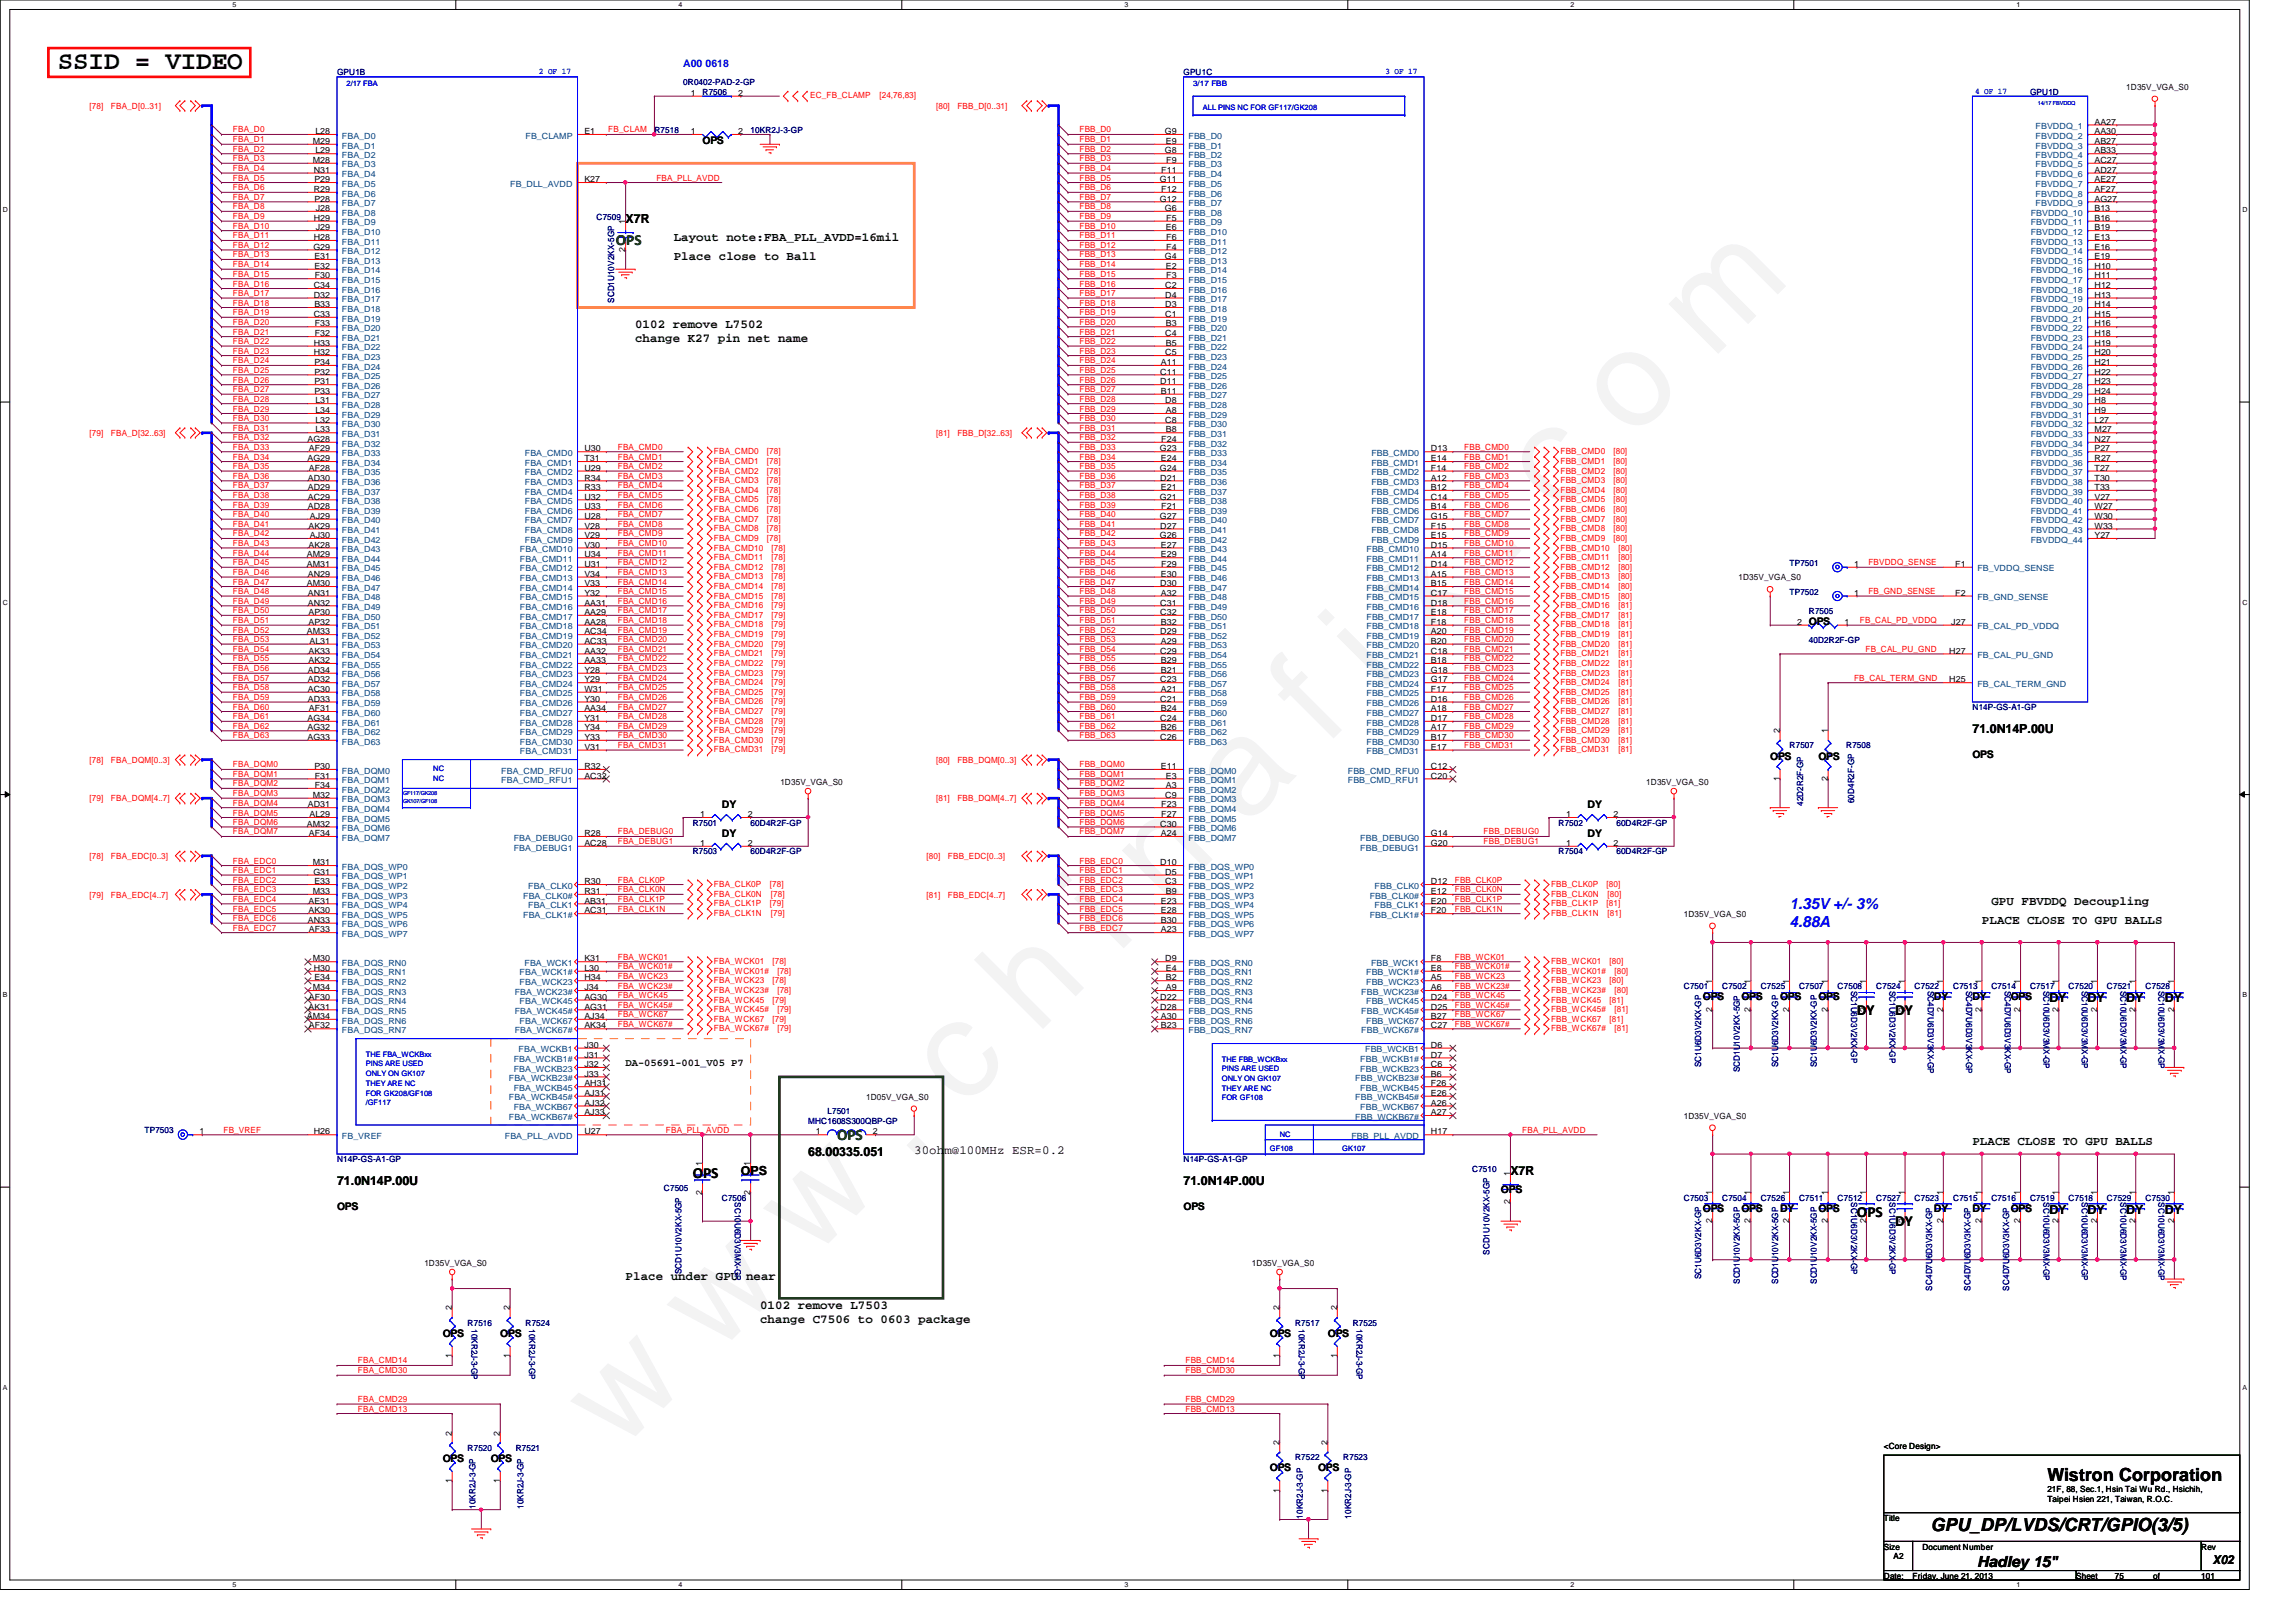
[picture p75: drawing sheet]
<svg xmlns="http://www.w3.org/2000/svg" width="297mm" height="210mm" viewBox="0 0 297 210" stroke-linecap="round" stroke-linejoin="round" font-family="sans-serif">
<defs><g id="words">
<text font-size="17.6" fill="#f0f" x="80.1" y="188" transform="rotate(-45 80.1 188)">w w w . c h i n a f i x . c o m</text>
<text font-size="3.3" x="7.5" y="9">SSID = VIDEO</text>
<g font-size="2.3">
<text x="264.9" y="191.7">Wistron Corporation</text>
<text x="249.8" y="198.2">GPU_DP/LVDS/CRT/GPIO(3/5)</text>
</g>
<g font-size="2" fill="#008000">
<text x="79.7" y="31.7">OPS</text>
<text x="108.3" y="147.5">OPS</text>
</g>
<g font-size="2" fill="#00f">
<text x="231.5" y="117.6">1.35V +/- 3%</text>
<text x="231.5" y="120">4.88A</text>
</g>
<g font-size="2">
<text x="240.2" y="131.3">DY</text>
<text x="245.2" y="131.3">DY</text>
<text x="89.6" y="152.5">OPS</text>
<text x="240.2" y="157.5">OPS</text>
<text x="245.2" y="158.7">DY</text>
<text x="255.8" y="202.7">Hadley 15&quot;</text>
</g>
<g font-size="1.6">
<text x="80.9" y="28.9">X7R</text>
<text x="87.2" y="31.2">Layout note:FBA_PLL_AVDD=16mil</text>
<text x="87.2" y="33.7">Place close to Ball</text>
<text x="82.2" y="42.4">0102 remove L7502</text>
<text x="82.2" y="44.2">change K27 pin net name</text>
<text x="255.2" y="94.9">71.0N14P.00U</text>
<text x="256.4" y="119.6">PLACE CLOSE TO GPU BALLS</text>
<text x="257.6" y="117.1">GPU FBVDDQ Decoupling</text>
<text x="265.1" y="129.7">DY</text>
<text x="270.1" y="129.7">DY</text>
<text x="275.1" y="129.7">DY</text>
<text x="280.1" y="129.7">DY</text>
<text x="104.6" y="149.6">68.00335.051</text>
<text x="118.3" y="149.4">30ohm@100MHz ESR=0.2</text>
<text x="255.2" y="148.2">PLACE CLOSE TO GPU BALLS</text>
<text x="43.6" y="153.3">71.0N14P.00U</text>
<text x="95.8" y="152.1">OPS</text>
<text x="153.1" y="153.3">71.0N14P.00U</text>
<text x="195.4" y="152.1">X7R</text>
<text x="265.1" y="157.1">DY</text>
<text x="270.1" y="157.1">DY</text>
<text x="275.1" y="157.1">DY</text>
<text x="280.1" y="157.1">DY</text>
<text x="80.9" y="165.6">Place under GPU near</text>
<text x="98.3" y="169.4">0102 remove L7503</text>
<text x="98.3" y="171.2">change C7506 to 0603 package</text>
<text x="286.3" y="202.4">X02</text>
</g>
<text font-size="1.4" fill="#00f" x="88.4" y="8.7">A00 0618</text>
<g font-size="1.4">
<text x="90.9" y="18.7">OPS</text>
<text x="234" y="80.9">OPS</text>
<text x="229" y="98.3">OPS</text>
<text x="235.2" y="98.3">OPS</text>
<text x="255.2" y="98.1">OPS</text>
<text x="93.4" y="104.6">DY</text>
<text x="205.4" y="104.6">DY</text>
<text x="93.4" y="108.3">DY</text>
<text x="205.4" y="108.3">DY</text>
<text x="220.3" y="129.5">OPS</text>
<text x="225.3" y="129.5">OPS</text>
<text x="230.3" y="129.5">OPS</text>
<text x="235.2" y="129.5">OPS</text>
<text x="250.2" y="129.5">DY</text>
<text x="255.2" y="129.5">DY</text>
<text x="260.1" y="129.5">OPS</text>
<text x="80.9" y="138">DA-05691-001_V05 P7</text>
<text x="194.2" y="154.3">OPS</text>
<text x="43.6" y="156.6">OPS</text>
<text x="153.1" y="156.6">OPS</text>
<text x="220.3" y="156.8">OPS</text>
<text x="225.3" y="156.8">OPS</text>
<text x="230.3" y="156.8">DY</text>
<text x="235.2" y="156.8">OPS</text>
<text x="250.2" y="156.8">DY</text>
<text x="255.2" y="156.8">DY</text>
<text x="260.1" y="156.8">OPS</text>
<text x="57.3" y="173">OPS</text>
<text x="64.7" y="173">OPS</text>
<text x="164.3" y="173">OPS</text>
<text x="171.8" y="173">OPS</text>
<text x="57.3" y="189.2">OPS</text>
<text x="63.5" y="189.2">OPS</text>
<text x="164.3" y="190.4">OPS</text>
<text x="170.5" y="190.4">OPS</text>
</g>
<g font-size="1.1" fill="#000080">
<text x="43.6" y="9.7">GPU1B</text>
<text x="88.4" y="11">0R0402-PAD-2-GP</text>
<text x="153.1" y="9.7">GPU1C</text>
<text x="84.7" y="17.2">R7518</text>
<text x="90.9" y="12.2">R7506</text>
<text x="97.1" y="17.2">10KR2J-3-GP</text>
<text x="262.6" y="12.2">GPU1D</text>
<text x="77.2" y="28.4">C7509</text>
<text x="79.5" y="39.2" transform="rotate(-90 79.5 39.2)">SCD1U10V2KX-5GP</text>
<text x="231.5" y="77">TP7502</text>
<text x="231.5" y="73.2">TP7501</text>
<text x="234" y="79.5">R7505</text>
<text x="234" y="83.2">40D2R2F-GP</text>
<text x="255.2" y="91.9">N14P-GS-A1-GP</text>
<text x="231.5" y="96.9">R7507</text>
<text x="238.8" y="96.9">R7508</text>
<text x="89.6" y="106.8">R7501</text>
<text x="97.1" y="106.8">60D4R2F-GP</text>
<text x="201.6" y="106.8">R7502</text>
<text x="209.1" y="106.8">60D4R2F-GP</text>
<text x="233.3" y="104.3" transform="rotate(-90 233.3 104.3)">42D2R2F-GP</text>
<text x="239.9" y="103.9" transform="rotate(-90 239.9 103.9)">60D4R2F-GP</text>
<text x="89.6" y="110.6">R7503</text>
<text x="97.1" y="110.6">60D4R2F-GP</text>
<text x="201.6" y="110.6">R7504</text>
<text x="209.1" y="110.6">60D4R2F-GP</text>
<text x="217.8" y="128">C7501</text>
<text x="222.8" y="128">C7502</text>
<text x="227.8" y="128">C7525</text>
<text x="232.7" y="128">C7507</text>
<text x="237.7" y="128">C7508</text>
<text x="239.5" y="128.2" transform="rotate(90 239.5 128.2)">SC1U6D3V2KX-GP</text>
<text x="242.7" y="128">C7524</text>
<text x="244.4" y="128.2" transform="rotate(90 244.4 128.2)">SC1U6D3V2KX-GP</text>
<text x="247.7" y="128">C7522</text>
<text x="249.4" y="128.2" transform="rotate(90 249.4 128.2)">SC4D7U6D3V3KX-GP</text>
<text x="252.7" y="128">C7513</text>
<text x="254.4" y="128.2" transform="rotate(90 254.4 128.2)">SC4D7U6D3V3KX-GP</text>
<text x="257.6" y="128">C7514</text>
<text x="259.4" y="128.2" transform="rotate(90 259.4 128.2)">SC4D7U6D3V3KX-GP</text>
<text x="262.6" y="128">C7517</text>
<text x="264.4" y="128.2" transform="rotate(90 264.4 128.2)">SC10U6D3V3MX-GP</text>
<text x="267.6" y="128">C7520</text>
<text x="269.3" y="128.2" transform="rotate(90 269.3 128.2)">SC10U6D3V3MX-GP</text>
<text x="272.6" y="128">C7521</text>
<text x="274.3" y="128.2" transform="rotate(90 274.3 128.2)">SC10U6D3V3MX-GP</text>
<text x="277.6" y="128">C7528</text>
<text x="279.3" y="128.2" transform="rotate(90 279.3 128.2)">SC10U6D3V3MX-GP</text>
<text x="220.1" y="138.1" transform="rotate(-90 220.1 138.1)">SC1U6D3V2KX-GP</text>
<text x="225.1" y="138.8" transform="rotate(-90 225.1 138.8)">SCD1U10V2KX-5GP</text>
<text x="230" y="138.1" transform="rotate(-90 230 138.1)">SC1U6D3V2KX-GP</text>
<text x="235" y="138.1" transform="rotate(-90 235 138.1)">SC1U6D3V2KX-GP</text>
<text x="18.7" y="146.6">TP7503</text>
<text x="104.6" y="145.4">MHC1608S300QBP-GP</text>
<text x="107.1" y="144.2">L7501</text>
<text x="43.6" y="150.4">N14P-GS-A1-GP</text>
<text x="85.9" y="154.1">C7505</text>
<text x="93.4" y="155.4">C7506</text>
<text x="95.1" y="155.6" transform="rotate(90 95.1 155.6)">SC10U6D3V3MX-GP</text>
<text x="153.1" y="150.4">N14P-GS-A1-GP</text>
<text x="190.5" y="151.6">C7510</text>
<text x="217.8" y="155.4">C7503</text>
<text x="222.8" y="155.4">C7504</text>
<text x="227.8" y="155.4">C7526</text>
<text x="232.7" y="155.4">C7511</text>
<text x="237.7" y="155.4">C7512</text>
<text x="239.5" y="155.6" transform="rotate(90 239.5 155.6)">SC1U6D3V2KX-GP</text>
<text x="242.7" y="155.4">C7527</text>
<text x="244.4" y="155.6" transform="rotate(90 244.4 155.6)">SC1U6D3V2KX-GP</text>
<text x="247.7" y="155.4">C7523</text>
<text x="252.7" y="155.4">C7515</text>
<text x="257.6" y="155.4">C7516</text>
<text x="262.6" y="155.4">C7519</text>
<text x="264.4" y="155.6" transform="rotate(90 264.4 155.6)">SC10U6D3V3MX-GP</text>
<text x="267.6" y="155.4">C7518</text>
<text x="269.3" y="155.6" transform="rotate(90 269.3 155.6)">SC10U6D3V3MX-GP</text>
<text x="272.6" y="155.4">C7529</text>
<text x="274.3" y="155.6" transform="rotate(90 274.3 155.6)">SC10U6D3V3MX-GP</text>
<text x="277.6" y="155.4">C7530</text>
<text x="279.3" y="155.6" transform="rotate(90 279.3 155.6)">SC10U6D3V3MX-GP</text>
<text x="88.2" y="164.9" transform="rotate(-90 88.2 164.9)">SCD1U10V2KX-5GP</text>
<text x="192.7" y="162.4" transform="rotate(-90 192.7 162.4)">SCD1U10V2KX-5GP</text>
<text x="220.1" y="165.5" transform="rotate(-90 220.1 165.5)">SC1U6D3V2KX-GP</text>
<text x="225.1" y="166.2" transform="rotate(-90 225.1 166.2)">SCD1U10V2KX-5GP</text>
<text x="230" y="166.2" transform="rotate(-90 230 166.2)">SCD1U10V2KX-5GP</text>
<text x="235" y="166.2" transform="rotate(-90 235 166.2)">SCD1U10V2KX-5GP</text>
<text x="250" y="167" transform="rotate(-90 250 167)">SC4D7U6D3V3KX-GP</text>
<text x="254.9" y="167" transform="rotate(-90 254.9 167)">SC4D7U6D3V3KX-GP</text>
<text x="259.9" y="167" transform="rotate(-90 259.9 167)">SC4D7U6D3V3KX-GP</text>
<text x="60.5" y="171.5">R7516</text>
<text x="61" y="172" transform="rotate(90 61 172)">10KR2J-3-GP</text>
<text x="68" y="171.5">R7524</text>
<text x="68.4" y="172" transform="rotate(90 68.4 172)">10KR2J-3-GP</text>
<text x="167.6" y="171.5">R7517</text>
<text x="168" y="172" transform="rotate(90 168 172)">10KR2J-3-GP</text>
<text x="175" y="171.5">R7525</text>
<text x="175.5" y="172" transform="rotate(90 175.5 172)">10KR2J-3-GP</text>
<text x="60.5" y="187.7">R7520</text>
<text x="66.7" y="187.7">R7521</text>
<text x="167.6" y="189">R7522</text>
<text x="173.8" y="189">R7523</text>
<text x="61.5" y="195.2" transform="rotate(-90 61.5 195.2)">10KR2J-3-GP</text>
<text x="67.7" y="195.2" transform="rotate(-90 67.7 195.2)">10KR2J-3-GP</text>
<text x="168.6" y="196.5" transform="rotate(-90 168.6 196.5)">10KR2J-3-GP</text>
<text x="174.8" y="196.5" transform="rotate(-90 174.8 196.5)">10KR2J-3-GP</text>
</g>
<g font-size="1.1" fill="#00f">
<text x="69.7" y="9.6">2 OF 17</text>
<text x="179.2" y="9.6">3 OF 17</text>
<text x="255.5" y="12.1">4 OF 17</text>
</g>
<g font-size="1.1">
<text x="275.1" y="11.6">1D35V_VGA_S0</text>
<text x="40.8" y="17.4">L28</text>
<text x="75.6" y="17.4">E1</text>
<text x="89.4" y="17.4">1</text>
<text x="89.4" y="12.4">1</text>
<text x="95.5" y="17.4">2</text>
<text x="95.5" y="12.4">2</text>
<text x="150.7" y="17.4">G9</text>
<text x="271" y="17.4">AA30</text>
<text x="271" y="16.1">AA27</text>
<text x="40.5" y="21.1">M28</text>
<text x="40.5" y="18.6">M29</text>
<text x="40.6" y="22.4">N31</text>
<text x="40.7" y="23.6">P29</text>
<text x="40.8" y="19.9">L29</text>
<text x="75.6" y="23.6">K27</text>
<text x="150.1" y="23.6">G11</text>
<text x="150.2" y="22.4">F11</text>
<text x="150.7" y="19.9">G8</text>
<text x="150.8" y="18.6">E9</text>
<text x="150.9" y="21.1">F9</text>
<text x="271" y="23.6">AE27</text>
<text x="271" y="22.4">AD27</text>
<text x="271" y="21.1">AC27</text>
<text x="271" y="19.9">AB33</text>
<text x="271" y="18.6">AB27</text>
<text x="40.6" y="28.6">H29</text>
<text x="40.6" y="24.8">R29</text>
<text x="40.7" y="26.1">P28</text>
<text x="40.8" y="29.8">J29</text>
<text x="40.8" y="27.3">J28</text>
<text x="80.9" y="29" transform="rotate(-90 80.9 29)">1</text>
<text x="150.1" y="26.1">G12</text>
<text x="150.2" y="24.8">F12</text>
<text x="150.7" y="27.3">G6</text>
<text x="150.8" y="29.8">E6</text>
<text x="150.9" y="28.6">F5</text>
<text x="271" y="29.8">B19</text>
<text x="271" y="28.6">B16</text>
<text x="271" y="27.3">B13</text>
<text x="271" y="26.1">AG27</text>
<text x="271" y="24.8">AF27</text>
<text x="40.6" y="32.3">G29</text>
<text x="40.6" y="31.1">H28</text>
<text x="40.7" y="34.8">E32</text>
<text x="40.7" y="33.5">E31</text>
<text x="80.9" y="32.6" transform="rotate(-90 80.9 32.6)">2</text>
<text x="150.7" y="33.5">G4</text>
<text x="150.8" y="34.8">E2</text>
<text x="150.9" y="32.3">F4</text>
<text x="150.9" y="31.1">F6</text>
<text x="271" y="34.8">H10</text>
<text x="271" y="33.5">E19</text>
<text x="271" y="32.3">E16</text>
<text x="271" y="31.1">E13</text>
<text x="40.6" y="41">C33</text>
<text x="40.6" y="38.5">D32</text>
<text x="40.6" y="37.3">C34</text>
<text x="40.7" y="39.8">B33</text>
<text x="40.7" y="36">F30</text>
<text x="150.7" y="41">C1</text>
<text x="150.7" y="39.8">D3</text>
<text x="150.7" y="38.5">D4</text>
<text x="150.7" y="37.3">C2</text>
<text x="150.9" y="36">F3</text>
<text x="271" y="41">H15</text>
<text x="271" y="39.8">H14</text>
<text x="271" y="38.5">H13</text>
<text x="271" y="37.3">H12</text>
<text x="271" y="36">H11</text>
<text x="40.6" y="46">H32</text>
<text x="40.6" y="44.7">H33</text>
<text x="40.7" y="47.2">P34</text>
<text x="40.7" y="43.5">F32</text>
<text x="40.7" y="42.2">F33</text>
<text x="150.2" y="47.2">A11</text>
<text x="150.7" y="46">C5</text>
<text x="150.7" y="43.5">C4</text>
<text x="150.8" y="44.7">B5</text>
<text x="150.8" y="42.2">B3</text>
<text x="271" y="47.2">H21</text>
<text x="271" y="46">H20</text>
<text x="271" y="44.7">H19</text>
<text x="271" y="43.5">H18</text>
<text x="271" y="42.2">H16</text>
<text x="40.7" y="51">P33</text>
<text x="40.7" y="49.7">P31</text>
<text x="40.7" y="48.5">P32</text>
<text x="40.8" y="53.5">L34</text>
<text x="40.8" y="52.2">L31</text>
<text x="150.1" y="49.7">D11</text>
<text x="150.1" y="48.5">C11</text>
<text x="150.2" y="51">B11</text>
<text x="150.7" y="52.2">D8</text>
<text x="150.8" y="53.5">A8</text>
<text x="271" y="53.5">H9</text>
<text x="271" y="52.2">H8</text>
<text x="271" y="51">H24</text>
<text x="271" y="49.7">H23</text>
<text x="271" y="48.5">H22</text>
<text x="39.8" y="59.7">AG29</text>
<text x="39.8" y="57.2">AG28</text>
<text x="40" y="58.4">AF29</text>
<text x="40.8" y="56">L33</text>
<text x="40.8" y="54.7">L32</text>
<text x="75.6" y="59.7">T31</text>
<text x="75.6" y="58.4">U30</text>
<text x="150.1" y="58.4">G23</text>
<text x="150.2" y="59.7">E24</text>
<text x="150.2" y="57.2">F24</text>
<text x="150.7" y="54.7">C8</text>
<text x="150.8" y="56">B8</text>
<text x="185.1" y="59.7">E14</text>
<text x="185.1" y="58.4">D13</text>
<text x="271" y="59.7">R27</text>
<text x="271" y="58.4">P27</text>
<text x="271" y="57.2">N27</text>
<text x="271" y="56">M27</text>
<text x="271" y="54.7">L27</text>
<text x="39.8" y="65.9">AD28</text>
<text x="39.8" y="64.6">AC29</text>
<text x="39.8" y="63.4">AD29</text>
<text x="39.8" y="62.2">AD30</text>
<text x="40" y="60.9">AF28</text>
<text x="75.6" y="65.9">U33</text>
<text x="75.6" y="64.6">U32</text>
<text x="75.6" y="63.4">R33</text>
<text x="75.6" y="62.2">R34</text>
<text x="75.6" y="60.9">U29</text>
<text x="150.1" y="64.6">G21</text>
<text x="150.1" y="60.9">G24</text>
<text x="150.1" y="62.2">D21</text>
<text x="150.2" y="63.4">E21</text>
<text x="150.2" y="65.9">F21</text>
<text x="185.1" y="65.9">B14</text>
<text x="185.1" y="64.6">C14</text>
<text x="185.1" y="63.4">B12</text>
<text x="185.1" y="62.2">A12</text>
<text x="185.1" y="60.9">F14</text>
<text x="271" y="65.9">W27</text>
<text x="271" y="64.6">V27</text>
<text x="271" y="63.4">T33</text>
<text x="271" y="62.2">T30</text>
<text x="271" y="60.9">T27</text>
<text x="39.9" y="70.9">AK28</text>
<text x="39.9" y="68.4">AK29</text>
<text x="40.1" y="69.6">AJ30</text>
<text x="40.1" y="67.1">AJ29</text>
<text x="75.6" y="70.9">V30</text>
<text x="75.6" y="69.6">V29</text>
<text x="75.6" y="68.4">V28</text>
<text x="75.6" y="67.1">U28</text>
<text x="150.1" y="69.6">G26</text>
<text x="150.1" y="67.1">G27</text>
<text x="150.1" y="68.4">D27</text>
<text x="150.2" y="70.9">E27</text>
<text x="185.1" y="70.9">D15</text>
<text x="185.1" y="69.6">E15</text>
<text x="185.1" y="68.4">F15</text>
<text x="185.1" y="67.1">G15</text>
<text x="271" y="69.6">Y27</text>
<text x="271" y="68.4">W33</text>
<text x="271" y="67.1">W30</text>
<text x="39.7" y="75.9">AM30</text>
<text x="39.7" y="73.4">AM31</text>
<text x="39.7" y="72.1">AM29</text>
<text x="39.8" y="77.1">AN31</text>
<text x="39.8" y="74.6">AN29</text>
<text x="75.6" y="77.1">Y32</text>
<text x="75.6" y="75.9">V33</text>
<text x="75.6" y="74.6">V34</text>
<text x="75.6" y="73.4">U31</text>
<text x="75.6" y="72.1">U34</text>
<text x="150.1" y="75.9">D30</text>
<text x="150.2" y="77.1">A32</text>
<text x="150.2" y="74.6">E30</text>
<text x="150.2" y="72.1">E29</text>
<text x="150.2" y="73.4">F29</text>
<text x="185.1" y="77.1">C17</text>
<text x="185.1" y="75.9">B15</text>
<text x="185.1" y="74.6">A15</text>
<text x="185.1" y="73.4">D14</text>
<text x="185.1" y="72.1">A14</text>
<text x="224.9" y="75.1">1D35V_VGA_S0</text>
<text x="239.9" y="77.1">1</text>
<text x="239.9" y="73.4">1</text>
<text x="252.9" y="77.1">F2</text>
<text x="252.9" y="73.4">F1</text>
<text x="39.7" y="82.1">AM33</text>
<text x="39.8" y="78.4">AN32</text>
<text x="39.9" y="80.9">AP32</text>
<text x="39.9" y="79.6">AP30</text>
<text x="40" y="83.3">AL31</text>
<text x="75.6" y="83.3">AC33</text>
<text x="75.6" y="82.1">AC34</text>
<text x="75.6" y="80.9">AA28</text>
<text x="75.6" y="79.6">AA29</text>
<text x="75.6" y="78.4">AA31</text>
<text x="150.1" y="82.1">D29</text>
<text x="150.1" y="79.6">C32</text>
<text x="150.1" y="78.4">C31</text>
<text x="150.2" y="83.3">A29</text>
<text x="150.2" y="80.9">B32</text>
<text x="185.1" y="83.3">B20</text>
<text x="185.1" y="82.1">A20</text>
<text x="185.1" y="80.9">F18</text>
<text x="185.1" y="79.6">E18</text>
<text x="185.1" y="78.4">D18</text>
<text x="232.5" y="80.9">2</text>
<text x="238.6" y="80.9">1</text>
<text x="252.4" y="80.9">J27</text>
<text x="39.8" y="89.5">AC30</text>
<text x="39.8" y="88.3">AD32</text>
<text x="39.8" y="87.1">AD34</text>
<text x="39.9" y="85.8">AK32</text>
<text x="39.9" y="84.6">AK33</text>
<text x="75.6" y="89.5">W31</text>
<text x="75.6" y="88.3">Y29</text>
<text x="75.6" y="87.1">Y28</text>
<text x="75.6" y="85.8">AA33</text>
<text x="75.6" y="84.6">AA32</text>
<text x="150.1" y="88.3">C23</text>
<text x="150.1" y="84.6">C29</text>
<text x="150.2" y="89.5">A21</text>
<text x="150.2" y="87.1">B21</text>
<text x="150.2" y="85.8">B29</text>
<text x="185.1" y="89.5">F17</text>
<text x="185.1" y="88.3">G17</text>
<text x="185.1" y="87.1">G18</text>
<text x="185.1" y="85.8">B18</text>
<text x="185.1" y="84.6">C18</text>
<text x="252.2" y="88.3">H25</text>
<text x="252.2" y="84.6">H27</text>
<text x="39.8" y="95.8">AG33</text>
<text x="39.8" y="94.5">AG32</text>
<text x="39.8" y="93.3">AG34</text>
<text x="39.8" y="90.8">AD33</text>
<text x="40" y="92">AF31</text>
<text x="75.6" y="95.8">Y33</text>
<text x="75.6" y="94.5">Y34</text>
<text x="75.6" y="93.3">Y31</text>
<text x="75.6" y="92">AA34</text>
<text x="75.6" y="90.8">Y30</text>
<text x="150.1" y="95.8">C26</text>
<text x="150.1" y="93.3">C24</text>
<text x="150.1" y="90.8">C21</text>
<text x="150.2" y="94.5">B26</text>
<text x="150.2" y="92">B24</text>
<text x="185.1" y="95.8">B17</text>
<text x="185.1" y="94.5">A17</text>
<text x="185.1" y="93.3">D17</text>
<text x="185.1" y="92">A18</text>
<text x="185.1" y="90.8">D16</text>
<text x="230.2" y="94.9" transform="rotate(-90 230.2 94.9)">2</text>
<text x="236.5" y="94.9" transform="rotate(-90 236.5 94.9)">1</text>
<text x="40.7" y="99.5">P30</text>
<text x="40.7" y="102">F34</text>
<text x="40.7" y="100.8">F31</text>
<text x="75.6" y="97">V31</text>
<text x="75.6" y="100.8">AC32</text>
<text x="75.6" y="99.5">R32</text>
<text x="101" y="101.6">1D35V_VGA_S0</text>
<text x="150.2" y="99.5">E11</text>
<text x="150.8" y="102">A3</text>
<text x="150.8" y="100.8">E3</text>
<text x="185.1" y="97">E17</text>
<text x="185.1" y="100.8">C20</text>
<text x="185.1" y="99.5">C12</text>
<text x="213" y="101.6">1D35V_VGA_S0</text>
<text x="230.2" y="101.1" transform="rotate(-90 230.2 101.1)">1</text>
<text x="236.5" y="101.1" transform="rotate(-90 236.5 101.1)">2</text>
<text x="39.7" y="107">AM32</text>
<text x="39.8" y="104.5">AD31</text>
<text x="40" y="105.7">AL29</text>
<text x="40.5" y="103.3">M32</text>
<text x="90.6" y="105.7">1</text>
<text x="96.7" y="105.7">2</text>
<text x="150.1" y="107">C30</text>
<text x="150.2" y="105.7">F27</text>
<text x="150.2" y="104.5">F23</text>
<text x="150.7" y="103.3">C9</text>
<text x="202.6" y="105.7">1</text>
<text x="208.7" y="105.7">2</text>
<text x="40" y="108.2">AF34</text>
<text x="40.5" y="112">M31</text>
<text x="40.6" y="113.2">G31</text>
<text x="75.6" y="109.5">AC28</text>
<text x="75.6" y="108.2">R28</text>
<text x="90.6" y="109.5">1</text>
<text x="96.7" y="109.5">2</text>
<text x="150.1" y="112">D10</text>
<text x="150.2" y="108.2">A24</text>
<text x="150.7" y="113.2">D5</text>
<text x="185.1" y="109.5">G20</text>
<text x="185.1" y="108.2">G14</text>
<text x="202.6" y="109.5">1</text>
<text x="208.7" y="109.5">2</text>
<text x="39.8" y="119.4">AN33</text>
<text x="39.9" y="118.2">AK30</text>
<text x="39.9" y="116.9">AE31</text>
<text x="40.5" y="115.7">M33</text>
<text x="40.7" y="114.4">E33</text>
<text x="75.6" y="116.9">AB31</text>
<text x="75.6" y="114.4">R30</text>
<text x="75.6" y="118.2">AC31</text>
<text x="75.6" y="115.7">R31</text>
<text x="150.2" y="119.4">B30</text>
<text x="150.2" y="118.2">E28</text>
<text x="150.2" y="116.9">E23</text>
<text x="150.7" y="114.4">C3</text>
<text x="150.8" y="115.7">B9</text>
<text x="185.1" y="118.2">F20</text>
<text x="185.1" y="115.7">E12</text>
<text x="185.1" y="116.9">E20</text>
<text x="185.1" y="114.4">D12</text>
<text x="217.8" y="118.7">1D35V_VGA_S0</text>
<text x="40" y="120.6">AF33</text>
<text x="40.5" y="124.4">M30</text>
<text x="40.6" y="125.6">H30</text>
<text x="75.6" y="125.6">L30</text>
<text x="75.6" y="124.4">K31</text>
<text x="150.2" y="120.6">A23</text>
<text x="150.7" y="124.4">D9</text>
<text x="150.8" y="125.6">E4</text>
<text x="185.1" y="124.4">F8</text>
<text x="185.1" y="125.6">E8</text>
<text x="39.7" y="131.9">AM34</text>
<text x="39.9" y="130.6">AK31</text>
<text x="40" y="129.4">AF30</text>
<text x="40.5" y="128.1">M34</text>
<text x="40.7" y="126.9">E34</text>
<text x="75.6" y="131.9">AJ34</text>
<text x="75.6" y="129.4">AG30</text>
<text x="75.6" y="126.9">H34</text>
<text x="75.6" y="130.6">AG31</text>
<text x="75.6" y="128.1">J34</text>
<text x="150.1" y="130.6">D28</text>
<text x="150.1" y="129.4">D22</text>
<text x="150.2" y="131.9">A30</text>
<text x="150.8" y="128.1">A9</text>
<text x="150.8" y="126.9">B2</text>
<text x="185.1" y="130.6">D25</text>
<text x="185.1" y="128.1">A6</text>
<text x="185.1" y="131.9">B27</text>
<text x="185.1" y="129.4">D24</text>
<text x="185.1" y="126.9">A5</text>
<text x="221.5" y="130.9" transform="rotate(-90 221.5 130.9)">2</text>
<text x="221.5" y="127.3" transform="rotate(-90 221.5 127.3)">1</text>
<text x="226.5" y="130.9" transform="rotate(-90 226.5 130.9)">2</text>
<text x="226.5" y="127.3" transform="rotate(-90 226.5 127.3)">1</text>
<text x="231.5" y="130.9" transform="rotate(-90 231.5 130.9)">2</text>
<text x="231.5" y="127.3" transform="rotate(-90 231.5 127.3)">1</text>
<text x="236.5" y="130.9" transform="rotate(-90 236.5 130.9)">2</text>
<text x="236.5" y="127.3" transform="rotate(-90 236.5 127.3)">1</text>
<text x="241.4" y="130.9" transform="rotate(-90 241.4 130.9)">2</text>
<text x="241.4" y="127.3" transform="rotate(-90 241.4 127.3)">1</text>
<text x="246.4" y="130.9" transform="rotate(-90 246.4 130.9)">2</text>
<text x="246.4" y="127.3" transform="rotate(-90 246.4 127.3)">1</text>
<text x="251.4" y="130.9" transform="rotate(-90 251.4 130.9)">2</text>
<text x="251.4" y="127.3" transform="rotate(-90 251.4 127.3)">1</text>
<text x="256.4" y="130.9" transform="rotate(-90 256.4 130.9)">2</text>
<text x="256.4" y="127.3" transform="rotate(-90 256.4 127.3)">1</text>
<text x="261.4" y="130.9" transform="rotate(-90 261.4 130.9)">2</text>
<text x="261.4" y="127.3" transform="rotate(-90 261.4 127.3)">1</text>
<text x="266.3" y="130.9" transform="rotate(-90 266.3 130.9)">2</text>
<text x="266.3" y="127.3" transform="rotate(-90 266.3 127.3)">1</text>
<text x="271.3" y="130.9" transform="rotate(-90 271.3 130.9)">2</text>
<text x="271.3" y="127.3" transform="rotate(-90 271.3 127.3)">1</text>
<text x="276.3" y="130.9" transform="rotate(-90 276.3 130.9)">2</text>
<text x="276.3" y="127.3" transform="rotate(-90 276.3 127.3)">1</text>
<text x="281.3" y="130.9" transform="rotate(-90 281.3 130.9)">2</text>
<text x="281.3" y="127.3" transform="rotate(-90 281.3 127.3)">1</text>
<text x="40" y="133.1">AF32</text>
<text x="75.6" y="136.9">J31</text>
<text x="75.6" y="135.6">J30</text>
<text x="75.6" y="133.1">AK34</text>
<text x="150.2" y="133.1">B23</text>
<text x="185.1" y="135.6">D6</text>
<text x="185.1" y="133.1">C27</text>
<text x="185.1" y="136.9">D7</text>
<text x="75.6" y="143.1">AJ32</text>
<text x="75.6" y="140.6">AH31</text>
<text x="75.6" y="138.1">J32</text>
<text x="75.6" y="141.8">AJ31</text>
<text x="75.6" y="139.3">J33</text>
<text x="112.1" y="142.3">1D05V_VGA_S0</text>
<text x="185.1" y="141.8">E26</text>
<text x="185.1" y="139.3">B6</text>
<text x="185.1" y="143.1">A26</text>
<text x="185.1" y="140.6">F26</text>
<text x="185.1" y="138.1">C6</text>
<text x="25.8" y="146.8">1</text>
<text x="40.6" y="146.8">H26</text>
<text x="75.6" y="146.8">U27</text>
<text x="75.6" y="144.3">AJ33</text>
<text x="105.5" y="146.8">1</text>
<text x="112.9" y="146.8">2</text>
<text x="185.1" y="144.3">A27</text>
<text x="185.1" y="146.8">H17</text>
<text x="217.8" y="144.8">1D35V_VGA_S0</text>
<text x="90.8" y="154.6" transform="rotate(-90 90.8 154.6)">2</text>
<text x="90.8" y="150.9" transform="rotate(-90 90.8 150.9)">1</text>
<text x="97.1" y="154.6" transform="rotate(-90 97.1 154.6)">2</text>
<text x="97.1" y="150.9" transform="rotate(-90 97.1 150.9)">1</text>
<text x="195.4" y="155.8" transform="rotate(-90 195.4 155.8)">2</text>
<text x="195.4" y="152.2" transform="rotate(-90 195.4 152.2)">1</text>
<text x="221.5" y="154.7" transform="rotate(-90 221.5 154.7)">1</text>
<text x="226.5" y="154.7" transform="rotate(-90 226.5 154.7)">1</text>
<text x="231.5" y="154.7" transform="rotate(-90 231.5 154.7)">1</text>
<text x="236.5" y="154.7" transform="rotate(-90 236.5 154.7)">1</text>
<text x="241.4" y="154.7" transform="rotate(-90 241.4 154.7)">1</text>
<text x="246.4" y="154.7" transform="rotate(-90 246.4 154.7)">1</text>
<text x="251.4" y="154.7" transform="rotate(-90 251.4 154.7)">1</text>
<text x="256.4" y="154.7" transform="rotate(-90 256.4 154.7)">1</text>
<text x="261.4" y="154.7" transform="rotate(-90 261.4 154.7)">1</text>
<text x="266.3" y="154.7" transform="rotate(-90 266.3 154.7)">1</text>
<text x="271.3" y="154.7" transform="rotate(-90 271.3 154.7)">1</text>
<text x="276.3" y="154.7" transform="rotate(-90 276.3 154.7)">1</text>
<text x="281.3" y="154.7" transform="rotate(-90 281.3 154.7)">1</text>
<text x="221.5" y="158.3" transform="rotate(-90 221.5 158.3)">2</text>
<text x="226.5" y="158.3" transform="rotate(-90 226.5 158.3)">2</text>
<text x="231.5" y="158.3" transform="rotate(-90 231.5 158.3)">2</text>
<text x="236.5" y="158.3" transform="rotate(-90 236.5 158.3)">2</text>
<text x="241.4" y="158.3" transform="rotate(-90 241.4 158.3)">2</text>
<text x="246.4" y="158.3" transform="rotate(-90 246.4 158.3)">2</text>
<text x="251.4" y="158.3" transform="rotate(-90 251.4 158.3)">2</text>
<text x="256.4" y="158.3" transform="rotate(-90 256.4 158.3)">2</text>
<text x="261.4" y="158.3" transform="rotate(-90 261.4 158.3)">2</text>
<text x="266.3" y="158.3" transform="rotate(-90 266.3 158.3)">2</text>
<text x="271.3" y="158.3" transform="rotate(-90 271.3 158.3)">2</text>
<text x="276.3" y="158.3" transform="rotate(-90 276.3 158.3)">2</text>
<text x="281.3" y="158.3" transform="rotate(-90 281.3 158.3)">2</text>
<text x="54.9" y="163.8">1D35V_VGA_S0</text>
<text x="162" y="163.8">1D35V_VGA_S0</text>
<text x="58.5" y="169.6" transform="rotate(-90 58.5 169.6)">2</text>
<text x="66" y="169.6" transform="rotate(-90 66 169.6)">2</text>
<text x="165.5" y="169.6" transform="rotate(-90 165.5 169.6)">2</text>
<text x="173" y="169.6" transform="rotate(-90 173 169.6)">2</text>
<text x="58.5" y="175.8" transform="rotate(-90 58.5 175.8)">1</text>
<text x="66" y="175.8" transform="rotate(-90 66 175.8)">1</text>
<text x="165.5" y="175.8" transform="rotate(-90 165.5 175.8)">1</text>
<text x="173" y="175.8" transform="rotate(-90 173 175.8)">1</text>
<text x="58.5" y="185.8" transform="rotate(-90 58.5 185.8)">2</text>
<text x="64.7" y="185.8" transform="rotate(-90 64.7 185.8)">2</text>
<text x="58.5" y="191.9" transform="rotate(-90 58.5 191.9)">1</text>
<text x="64.7" y="191.9" transform="rotate(-90 64.7 191.9)">1</text>
<text x="165.5" y="187" transform="rotate(-90 165.5 187)">2</text>
<text x="171.7" y="187" transform="rotate(-90 171.7 187)">2</text>
<text x="243.7" y="187.5">&lt;Core Design&gt;</text>
<text x="165.5" y="193.2" transform="rotate(-90 165.5 193.2)">1</text>
<text x="171.7" y="193.2" transform="rotate(-90 171.7 193.2)">1</text>
<text x="243.7" y="196.8">Title</text>
<text x="264.9" y="193.1">21F, 88, Sec.1, Hsin Tai Wu Rd., Hsichih,</text>
<text x="264.9" y="194.4">Taipei Hsien 221, Taiwan, R.O.C.</text>
<text x="243.7" y="200.5">Size</text>
<text x="245" y="201.8">A2</text>
<text x="248.7" y="200.5">Document Number</text>
<text x="284.8" y="200.5">Rev</text>
<text x="243.7" y="204.3">Date:</text>
<text x="247.4" y="204.3">Friday, June 21, 2013</text>
<text x="268.6" y="204.3">Sheet</text>
<text x="273.6" y="204.3">75</text>
<text x="278.6" y="204.3">of</text>
<text x="284.8" y="204.3">101</text>
</g>
<g font-size="1.1" fill="#f00">
<text x="11.6" y="14.1">[78]</text>
<text x="14.3" y="14.1">FBA_D[0..31]</text>
<text x="30.1" y="17.1">FBA_D0</text>
<text x="78.7" y="17.1">FB_CLAM</text>
<text x="104.8" y="12.7">EC_FB_CLAMP</text>
<text x="113.8" y="12.7">[24,76,83]</text>
<text x="121.1" y="14.1">[80]</text>
<text x="123.9" y="14.1">FBB_D[0..31]</text>
<text x="139.7" y="17.1">FBB_D0</text>
<text x="30.1" y="18.4">FBA_D1</text>
<text x="30.1" y="19.6">FBA_D2</text>
<text x="30.1" y="20.9">FBA_D3</text>
<text x="30.1" y="22.1">FBA_D4</text>
<text x="30.1" y="23.4">FBA_D5</text>
<text x="84.9" y="23.4">FBA_PLL_AVDD</text>
<text x="139.7" y="18.4">FBB_D1</text>
<text x="139.7" y="19.6">FBB_D2</text>
<text x="139.7" y="20.9">FBB_D3</text>
<text x="139.7" y="22.1">FBB_D4</text>
<text x="139.7" y="23.4">FBB_D5</text>
<text x="30.1" y="24.6">FBA_D6</text>
<text x="30.1" y="25.9">FBA_D7</text>
<text x="30.1" y="27.1">FBA_D8</text>
<text x="30.1" y="28.4">FBA_D9</text>
<text x="30.1" y="29.6">FBA_D10</text>
<text x="139.7" y="24.6">FBB_D6</text>
<text x="139.7" y="25.9">FBB_D7</text>
<text x="139.7" y="27.1">FBB_D8</text>
<text x="139.7" y="28.4">FBB_D9</text>
<text x="139.7" y="29.6">FBB_D10</text>
<text x="30.1" y="30.9">FBA_D11</text>
<text x="30.1" y="32.1">FBA_D12</text>
<text x="30.1" y="33.3">FBA_D13</text>
<text x="30.1" y="34.6">FBA_D14</text>
<text x="30.1" y="35.8">FBA_D15</text>
<text x="139.7" y="30.9">FBB_D11</text>
<text x="139.7" y="32.1">FBB_D12</text>
<text x="139.7" y="33.3">FBB_D13</text>
<text x="139.7" y="34.6">FBB_D14</text>
<text x="139.7" y="35.8">FBB_D15</text>
<text x="30.1" y="37.1">FBA_D16</text>
<text x="30.1" y="38.3">FBA_D17</text>
<text x="30.1" y="39.5">FBA_D18</text>
<text x="30.1" y="40.8">FBA_D19</text>
<text x="139.7" y="37.1">FBB_D16</text>
<text x="139.7" y="38.3">FBB_D17</text>
<text x="139.7" y="39.5">FBB_D18</text>
<text x="139.7" y="40.8">FBB_D19</text>
<text x="30.1" y="42">FBA_D20</text>
<text x="30.1" y="43.3">FBA_D21</text>
<text x="30.1" y="44.5">FBA_D22</text>
<text x="30.1" y="45.8">FBA_D23</text>
<text x="30.1" y="47">FBA_D24</text>
<text x="139.7" y="42">FBB_D20</text>
<text x="139.7" y="43.3">FBB_D21</text>
<text x="139.7" y="44.5">FBB_D22</text>
<text x="139.7" y="45.8">FBB_D23</text>
<text x="139.7" y="47">FBB_D24</text>
<text x="30.1" y="53.3">FBA_D29</text>
<text x="30.1" y="48.3">FBA_D25</text>
<text x="30.1" y="49.5">FBA_D26</text>
<text x="30.1" y="50.8">FBA_D27</text>
<text x="30.1" y="52">FBA_D28</text>
<text x="139.7" y="53.3">FBB_D29</text>
<text x="139.7" y="48.3">FBB_D25</text>
<text x="139.7" y="49.5">FBB_D26</text>
<text x="139.7" y="50.8">FBB_D27</text>
<text x="139.7" y="52">FBB_D28</text>
<text x="11.6" y="56.4">[79]</text>
<text x="14.3" y="56.4">FBA_D[32..63]</text>
<text x="30.1" y="54.5">FBA_D30</text>
<text x="30.1" y="55.8">FBA_D31</text>
<text x="30.1" y="57">FBA_D32</text>
<text x="30.1" y="58.2">FBA_D33</text>
<text x="30.1" y="59.5">FBA_D34</text>
<text x="79.9" y="58.2">FBA_CMD0</text>
<text x="79.9" y="59.5">FBA_CMD1</text>
<text x="92.4" y="58.8">FBA_CMD0</text>
<text x="99.2" y="58.8">[78]</text>
<text x="121.1" y="56.4">[81]</text>
<text x="123.9" y="56.4">FBB_D[32..63]</text>
<text x="139.7" y="54.5">FBB_D30</text>
<text x="139.7" y="55.8">FBB_D31</text>
<text x="139.7" y="57">FBB_D32</text>
<text x="139.7" y="58.2">FBB_D33</text>
<text x="139.7" y="59.5">FBB_D34</text>
<text x="189.4" y="58.2">FBB_CMD0</text>
<text x="189.4" y="59.5">FBB_CMD1</text>
<text x="201.9" y="58.8">FBB_CMD0</text>
<text x="208.7" y="58.8">[80]</text>
<text x="30.1" y="60.7">FBA_D35</text>
<text x="30.1" y="62">FBA_D36</text>
<text x="30.1" y="63.2">FBA_D37</text>
<text x="30.1" y="64.4">FBA_D38</text>
<text x="30.1" y="65.7">FBA_D39</text>
<text x="79.9" y="60.7">FBA_CMD2</text>
<text x="79.9" y="62">FBA_CMD3</text>
<text x="79.9" y="63.2">FBA_CMD4</text>
<text x="79.9" y="64.4">FBA_CMD5</text>
<text x="79.9" y="65.7">FBA_CMD6</text>
<text x="92.4" y="60">FBA_CMD1</text>
<text x="92.4" y="61.3">FBA_CMD2</text>
<text x="92.4" y="62.5">FBA_CMD3</text>
<text x="92.4" y="63.8">FBA_CMD4</text>
<text x="92.4" y="65">FBA_CMD5</text>
<text x="99.2" y="60">[78]</text>
<text x="99.2" y="61.3">[78]</text>
<text x="99.2" y="62.5">[78]</text>
<text x="99.2" y="63.8">[78]</text>
<text x="99.2" y="65">[78]</text>
<text x="139.7" y="60.7">FBB_D35</text>
<text x="139.7" y="62">FBB_D36</text>
<text x="139.7" y="63.2">FBB_D37</text>
<text x="139.7" y="64.4">FBB_D38</text>
<text x="139.7" y="65.7">FBB_D39</text>
<text x="189.4" y="60.7">FBB_CMD2</text>
<text x="189.4" y="62">FBB_CMD3</text>
<text x="189.4" y="63.2">FBB_CMD4</text>
<text x="189.4" y="64.4">FBB_CMD5</text>
<text x="189.4" y="65.7">FBB_CMD6</text>
<text x="201.9" y="61.3">FBB_CMD2</text>
<text x="201.9" y="62.5">FBB_CMD3</text>
<text x="201.9" y="60">FBB_CMD1</text>
<text x="201.9" y="63.8">FBB_CMD4</text>
<text x="201.9" y="65">FBB_CMD5</text>
<text x="208.7" y="61.3">[80]</text>
<text x="208.7" y="62.5">[80]</text>
<text x="208.7" y="60">[80]</text>
<text x="208.7" y="63.8">[80]</text>
<text x="208.7" y="65">[80]</text>
<text x="30.1" y="66.9">FBA_D40</text>
<text x="30.1" y="68.2">FBA_D41</text>
<text x="30.1" y="69.4">FBA_D42</text>
<text x="30.1" y="70.7">FBA_D43</text>
<text x="30.1" y="71.9">FBA_D44</text>
<text x="79.9" y="66.9">FBA_CMD7</text>
<text x="79.9" y="68.2">FBA_CMD8</text>
<text x="79.9" y="69.4">FBA_CMD9</text>
<text x="79.9" y="70.7">FBA_CMD10</text>
<text x="79.9" y="71.9">FBA_CMD11</text>
<text x="92.4" y="66.3">FBA_CMD6</text>
<text x="92.4" y="67.5">FBA_CMD7</text>
<text x="92.4" y="68.7">FBA_CMD8</text>
<text x="92.4" y="70">FBA_CMD9</text>
<text x="92.4" y="71.2">FBA_CMD10</text>
<text x="99.2" y="66.3">[78]</text>
<text x="99.2" y="67.5">[78]</text>
<text x="99.2" y="68.7">[78]</text>
<text x="99.2" y="70">[78]</text>
<text x="99.8" y="71.2">[78]</text>
<text x="139.7" y="66.9">FBB_D40</text>
<text x="139.7" y="68.2">FBB_D41</text>
<text x="139.7" y="69.4">FBB_D42</text>
<text x="139.7" y="70.7">FBB_D43</text>
<text x="139.7" y="71.9">FBB_D44</text>
<text x="189.4" y="66.9">FBB_CMD7</text>
<text x="189.4" y="68.2">FBB_CMD8</text>
<text x="189.4" y="69.4">FBB_CMD9</text>
<text x="189.4" y="70.7">FBB_CMD10</text>
<text x="189.4" y="71.9">FBB_CMD11</text>
<text x="201.9" y="71.2">FBB_CMD10</text>
<text x="201.9" y="66.3">FBB_CMD6</text>
<text x="201.9" y="67.5">FBB_CMD7</text>
<text x="201.9" y="70">FBB_CMD9</text>
<text x="201.9" y="68.7">FBB_CMD8</text>
<text x="208.7" y="66.3">[80]</text>
<text x="208.7" y="67.5">[80]</text>
<text x="208.7" y="70">[80]</text>
<text x="208.7" y="68.7">[80]</text>
<text x="209.4" y="71.2">[80]</text>
<text x="30.1" y="73.2">FBA_D45</text>
<text x="30.1" y="74.4">FBA_D46</text>
<text x="30.1" y="75.6">FBA_D47</text>
<text x="30.1" y="76.9">FBA_D48</text>
<text x="79.9" y="73.2">FBA_CMD12</text>
<text x="79.9" y="74.4">FBA_CMD13</text>
<text x="79.9" y="75.6">FBA_CMD14</text>
<text x="79.9" y="76.9">FBA_CMD15</text>
<text x="92.4" y="73.7">FBA_CMD12</text>
<text x="92.4" y="75">FBA_CMD13</text>
<text x="92.4" y="72.5">FBA_CMD11</text>
<text x="92.4" y="76.2">FBA_CMD14</text>
<text x="92.4" y="77.5">FBA_CMD15</text>
<text x="99.8" y="73.7">[78]</text>
<text x="99.8" y="75">[78]</text>
<text x="99.8" y="72.5">[78]</text>
<text x="99.8" y="76.2">[78]</text>
<text x="99.8" y="77.5">[78]</text>
<text x="139.7" y="73.2">FBB_D45</text>
<text x="139.7" y="74.4">FBB_D46</text>
<text x="139.7" y="75.6">FBB_D47</text>
<text x="139.7" y="76.9">FBB_D48</text>
<text x="189.4" y="73.2">FBB_CMD12</text>
<text x="189.4" y="74.4">FBB_CMD13</text>
<text x="189.4" y="75.6">FBB_CMD14</text>
<text x="189.4" y="76.9">FBB_CMD15</text>
<text x="201.9" y="75">FBB_CMD13</text>
<text x="201.9" y="73.7">FBB_CMD12</text>
<text x="201.9" y="76.2">FBB_CMD14</text>
<text x="201.9" y="72.5">FBB_CMD11</text>
<text x="201.9" y="77.5">FBB_CMD15</text>
<text x="209.4" y="75">[80]</text>
<text x="209.4" y="73.7">[80]</text>
<text x="209.4" y="76.2">[80]</text>
<text x="209.4" y="72.5">[80]</text>
<text x="209.4" y="77.5">[80]</text>
<text x="241.7" y="73.2">FBVDDQ_SENSE</text>
<text x="241.7" y="76.9">FB_GND_SENSE</text>
<text x="30.1" y="78.1">FBA_D49</text>
<text x="30.1" y="79.4">FBA_D50</text>
<text x="30.1" y="80.6">FBA_D51</text>
<text x="30.1" y="81.9">FBA_D52</text>
<text x="30.1" y="83.1">FBA_D53</text>
<text x="79.9" y="78.1">FBA_CMD16</text>
<text x="79.9" y="79.4">FBA_CMD17</text>
<text x="79.9" y="80.6">FBA_CMD18</text>
<text x="79.9" y="81.9">FBA_CMD19</text>
<text x="79.9" y="83.1">FBA_CMD20</text>
<text x="92.4" y="83.7">FBA_CMD20</text>
<text x="92.4" y="78.7">FBA_CMD16</text>
<text x="92.4" y="80">FBA_CMD17</text>
<text x="92.4" y="82.4">FBA_CMD19</text>
<text x="92.4" y="81.2">FBA_CMD18</text>
<text x="99.8" y="83.7">[79]</text>
<text x="99.8" y="78.7">[79]</text>
<text x="99.8" y="80">[79]</text>
<text x="99.8" y="82.4">[79]</text>
<text x="99.8" y="81.2">[79]</text>
<text x="139.7" y="78.1">FBB_D49</text>
<text x="139.7" y="79.4">FBB_D50</text>
<text x="139.7" y="80.6">FBB_D51</text>
<text x="139.7" y="81.9">FBB_D52</text>
<text x="139.7" y="83.1">FBB_D53</text>
<text x="189.4" y="78.1">FBB_CMD16</text>
<text x="189.4" y="79.4">FBB_CMD17</text>
<text x="189.4" y="80.6">FBB_CMD18</text>
<text x="189.4" y="81.9">FBB_CMD19</text>
<text x="189.4" y="83.1">FBB_CMD20</text>
<text x="201.9" y="83.7">FBB_CMD20</text>
<text x="201.9" y="80">FBB_CMD17</text>
<text x="201.9" y="78.7">FBB_CMD16</text>
<text x="201.9" y="82.4">FBB_CMD19</text>
<text x="201.9" y="81.2">FBB_CMD18</text>
<text x="209.4" y="83.7">[81]</text>
<text x="209.4" y="80">[81]</text>
<text x="209.4" y="78.7">[81]</text>
<text x="209.4" y="82.4">[81]</text>
<text x="209.4" y="81.2">[81]</text>
<text x="240.6" y="80.6">FB_CAL_PD_VDDQ</text>
<text x="30.1" y="84.4">FBA_D54</text>
<text x="30.1" y="85.6">FBA_D55</text>
<text x="30.1" y="86.9">FBA_D56</text>
<text x="30.1" y="88.1">FBA_D57</text>
<text x="30.1" y="89.3">FBA_D58</text>
<text x="79.9" y="84.4">FBA_CMD21</text>
<text x="79.9" y="85.6">FBA_CMD22</text>
<text x="79.9" y="86.9">FBA_CMD23</text>
<text x="79.9" y="88.1">FBA_CMD24</text>
<text x="79.9" y="89.3">FBA_CMD25</text>
<text x="92.4" y="86.2">FBA_CMD22</text>
<text x="92.4" y="87.4">FBA_CMD23</text>
<text x="92.4" y="84.9">FBA_CMD21</text>
<text x="92.4" y="88.6">FBA_CMD24</text>
<text x="92.4" y="89.9">FBA_CMD25</text>
<text x="99.8" y="86.2">[79]</text>
<text x="99.8" y="87.4">[79]</text>
<text x="99.8" y="84.9">[79]</text>
<text x="99.8" y="88.6">[79]</text>
<text x="99.8" y="89.9">[79]</text>
<text x="139.7" y="84.4">FBB_D54</text>
<text x="139.7" y="85.6">FBB_D55</text>
<text x="139.7" y="86.9">FBB_D56</text>
<text x="139.7" y="88.1">FBB_D57</text>
<text x="139.7" y="89.3">FBB_D58</text>
<text x="189.4" y="84.4">FBB_CMD21</text>
<text x="189.4" y="85.6">FBB_CMD22</text>
<text x="189.4" y="86.9">FBB_CMD23</text>
<text x="189.4" y="88.1">FBB_CMD24</text>
<text x="189.4" y="89.3">FBB_CMD25</text>
<text x="201.9" y="86.2">FBB_CMD22</text>
<text x="201.9" y="84.9">FBB_CMD21</text>
<text x="201.9" y="87.4">FBB_CMD23</text>
<text x="201.9" y="88.6">FBB_CMD24</text>
<text x="201.9" y="89.9">FBB_CMD25</text>
<text x="209.4" y="86.2">[81]</text>
<text x="209.4" y="84.9">[81]</text>
<text x="209.4" y="87.4">[81]</text>
<text x="209.4" y="88.6">[81]</text>
<text x="209.4" y="89.9">[81]</text>
<text x="239.9" y="88.1">FB_CAL_TERM_GND</text>
<text x="241.3" y="84.4">FB_CAL_PU_GND</text>
<text x="30.1" y="90.6">FBA_D59</text>
<text x="30.1" y="91.8">FBA_D60</text>
<text x="30.1" y="93.1">FBA_D61</text>
<text x="30.1" y="94.3">FBA_D62</text>
<text x="30.1" y="95.5">FBA_D63</text>
<text x="79.9" y="90.6">FBA_CMD26</text>
<text x="79.9" y="91.8">FBA_CMD27</text>
<text x="79.9" y="93.1">FBA_CMD28</text>
<text x="79.9" y="94.3">FBA_CMD29</text>
<text x="79.9" y="95.5">FBA_CMD30</text>
<text x="92.4" y="91.1">FBA_CMD26</text>
<text x="92.4" y="92.4">FBA_CMD27</text>
<text x="92.4" y="94.9">FBA_CMD29</text>
<text x="92.4" y="93.6">FBA_CMD28</text>
<text x="99.8" y="91.1">[79]</text>
<text x="99.8" y="92.4">[79]</text>
<text x="99.8" y="94.9">[79]</text>
<text x="99.8" y="93.6">[79]</text>
<text x="139.7" y="90.6">FBB_D59</text>
<text x="139.7" y="91.8">FBB_D60</text>
<text x="139.7" y="93.1">FBB_D61</text>
<text x="139.7" y="94.3">FBB_D62</text>
<text x="139.7" y="95.5">FBB_D63</text>
<text x="189.4" y="90.6">FBB_CMD26</text>
<text x="189.4" y="91.8">FBB_CMD27</text>
<text x="189.4" y="93.1">FBB_CMD28</text>
<text x="189.4" y="94.3">FBB_CMD29</text>
<text x="189.4" y="95.5">FBB_CMD30</text>
<text x="201.9" y="91.1">FBB_CMD26</text>
<text x="201.9" y="94.9">FBB_CMD29</text>
<text x="201.9" y="92.4">FBB_CMD27</text>
<text x="201.9" y="93.6">FBB_CMD28</text>
<text x="209.4" y="91.1">[81]</text>
<text x="209.4" y="94.9">[81]</text>
<text x="209.4" y="92.4">[81]</text>
<text x="209.4" y="93.6">[81]</text>
<text x="11.6" y="98.8">[78]</text>
<text x="14.3" y="98.8">FBA_DQM[0..3]</text>
<text x="30.1" y="99.3">FBA_DQM0</text>
<text x="30.1" y="100.5">FBA_DQM1</text>
<text x="30.1" y="101.8">FBA_DQM2</text>
<text x="79.9" y="96.8">FBA_CMD31</text>
<text x="92.4" y="96.1">FBA_CMD30</text>
<text x="92.4" y="97.4">FBA_CMD31</text>
<text x="99.8" y="96.1">[79]</text>
<text x="99.8" y="97.4">[79]</text>
<text x="121.1" y="98.8">[80]</text>
<text x="123.9" y="98.8">FBB_DQM[0..3]</text>
<text x="139.7" y="99.3">FBB_DQM0</text>
<text x="139.7" y="100.5">FBB_DQM1</text>
<text x="139.7" y="101.8">FBB_DQM2</text>
<text x="189.4" y="96.8">FBB_CMD31</text>
<text x="201.9" y="97.4">FBB_CMD31</text>
<text x="201.9" y="96.1">FBB_CMD30</text>
<text x="209.4" y="97.4">[81]</text>
<text x="209.4" y="96.1">[81]</text>
<text x="11.6" y="103.7">[79]</text>
<text x="14.3" y="103.7">FBA_DQM[4..7]</text>
<text x="30.1" y="103">FBA_DQM3</text>
<text x="30.1" y="104.3">FBA_DQM4</text>
<text x="30.1" y="105.5">FBA_DQM5</text>
<text x="30.1" y="106.8">FBA_DQM6</text>
<text x="30.1" y="108">FBA_DQM7</text>
<text x="79.9" y="108">FBA_DEBUG0</text>
<text x="121.1" y="103.7">[81]</text>
<text x="123.9" y="103.7">FBB_DQM[4..7]</text>
<text x="139.7" y="103">FBB_DQM3</text>
<text x="139.7" y="104.3">FBB_DQM4</text>
<text x="139.7" y="105.5">FBB_DQM5</text>
<text x="139.7" y="106.8">FBB_DQM6</text>
<text x="139.7" y="108">FBB_DQM7</text>
<text x="191.9" y="108">FBB_DEBUG0</text>
<text x="11.6" y="111.2">[78]</text>
<text x="14.3" y="111.2">FBA_EDC[0..3]</text>
<text x="30.1" y="111.8">FBA_EDC0</text>
<text x="30.1" y="113">FBA_EDC1</text>
<text x="79.9" y="109.3">FBA_DEBUG1</text>
<text x="119.9" y="111.2">[80]</text>
<text x="122.6" y="111.2">FBB_EDC[0..3]</text>
<text x="139.7" y="111.8">FBB_EDC0</text>
<text x="139.7" y="113">FBB_EDC1</text>
<text x="191.9" y="109.3">FBB_DEBUG1</text>
<text x="11.6" y="116.2">[79]</text>
<text x="14.3" y="116.2">FBA_EDC[4..7]</text>
<text x="30.1" y="114.2">FBA_EDC2</text>
<text x="30.1" y="115.5">FBA_EDC3</text>
<text x="30.1" y="116.7">FBA_EDC4</text>
<text x="30.1" y="118">FBA_EDC5</text>
<text x="30.1" y="119.2">FBA_EDC6</text>
<text x="79.9" y="114.2">FBA_CLK0P</text>
<text x="79.9" y="115.5">FBA_CLK0N</text>
<text x="79.9" y="116.7">FBA_CLK1P</text>
<text x="79.9" y="118">FBA_CLK1N</text>
<text x="92.4" y="114.8">FBA_CLK0P</text>
<text x="92.4" y="116">FBA_CLK0N</text>
<text x="92.4" y="117.3">FBA_CLK1P</text>
<text x="92.4" y="118.5">FBA_CLK1N</text>
<text x="99.6" y="114.8">[78]</text>
<text x="99.6" y="117.3">[79]</text>
<text x="99.7" y="116">[78]</text>
<text x="99.7" y="118.5">[79]</text>
<text x="119.9" y="116.2">[81]</text>
<text x="122.6" y="116.2">FBB_EDC[4..7]</text>
<text x="139.7" y="114.2">FBB_EDC2</text>
<text x="139.7" y="115.5">FBB_EDC3</text>
<text x="139.7" y="116.7">FBB_EDC4</text>
<text x="139.7" y="118">FBB_EDC5</text>
<text x="139.7" y="119.2">FBB_EDC6</text>
<text x="188.2" y="115.5">FBB_CLK0N</text>
<text x="188.2" y="114.2">FBB_CLK0P</text>
<text x="188.2" y="116.7">FBB_CLK1P</text>
<text x="188.2" y="118">FBB_CLK1N</text>
<text x="200.7" y="114.8">FBB_CLK0P</text>
<text x="200.7" y="116">FBB_CLK0N</text>
<text x="200.7" y="117.3">FBB_CLK1P</text>
<text x="200.7" y="118.5">FBB_CLK1N</text>
<text x="207.9" y="114.8">[80]</text>
<text x="207.9" y="117.3">[81]</text>
<text x="208" y="116">[80]</text>
<text x="208" y="118.5">[81]</text>
<text x="30.1" y="120.4">FBA_EDC7</text>
<text x="79.9" y="125.4">FBA_WCK01#</text>
<text x="79.9" y="124.2">FBA_WCK01</text>
<text x="92.4" y="124.8">FBA_WCK01</text>
<text x="92.4" y="126">FBA_WCK01#</text>
<text x="99.9" y="124.8">[78]</text>
<text x="100.6" y="126">[78]</text>
<text x="139.7" y="120.4">FBB_EDC7</text>
<text x="188.2" y="125.4">FBB_WCK01#</text>
<text x="188.2" y="124.2">FBB_WCK01</text>
<text x="200.7" y="126">FBB_WCK01#</text>
<text x="200.7" y="124.8">FBB_WCK01</text>
<text x="208.2" y="124.8">[80]</text>
<text x="208.9" y="126">[80]</text>
<text x="79.9" y="127.9">FBA_WCK23#</text>
<text x="79.9" y="126.7">FBA_WCK23</text>
<text x="79.9" y="131.7">FBA_WCK67</text>
<text x="79.9" y="130.4">FBA_WCK45#</text>
<text x="79.9" y="129.2">FBA_WCK45</text>
<text x="92.4" y="128.5">FBA_WCK23#</text>
<text x="92.4" y="127.3">FBA_WCK23</text>
<text x="92.4" y="131">FBA_WCK45#</text>
<text x="92.4" y="129.8">FBA_WCK45</text>
<text x="99.9" y="127.3">[78]</text>
<text x="99.9" y="129.8">[79]</text>
<text x="100.6" y="128.5">[78]</text>
<text x="100.6" y="131">[79]</text>
<text x="188.2" y="127.9">FBB_WCK23#</text>
<text x="188.2" y="126.7">FBB_WCK23</text>
<text x="188.2" y="131.7">FBB_WCK67</text>
<text x="188.2" y="130.4">FBB_WCK45#</text>
<text x="188.2" y="129.2">FBB_WCK45</text>
<text x="200.7" y="128.5">FBB_WCK23#</text>
<text x="200.7" y="127.3">FBB_WCK23</text>
<text x="200.7" y="131">FBB_WCK45#</text>
<text x="200.7" y="129.8">FBB_WCK45</text>
<text x="208.2" y="127.3">[80]</text>
<text x="208.2" y="129.8">[81]</text>
<text x="208.9" y="128.5">[80]</text>
<text x="208.9" y="131">[81]</text>
<text x="79.9" y="132.9">FBA_WCK67#</text>
<text x="92.4" y="133.5">FBA_WCK67#</text>
<text x="92.4" y="132.2">FBA_WCK67</text>
<text x="99.9" y="132.2">[79]</text>
<text x="100.6" y="133.5">[79]</text>
<text x="188.2" y="132.9">FBB_WCK67#</text>
<text x="200.7" y="133.5">FBB_WCK67#</text>
<text x="200.7" y="132.2">FBB_WCK67</text>
<text x="208.2" y="132.2">[81]</text>
<text x="208.9" y="133.5">[81]</text>
<text x="28.9" y="146.6">FB_VREF</text>
<text x="86.1" y="146.6">FBA_PLL_AVDD</text>
<text x="196.9" y="146.6">FBA_PLL_AVDD</text>
<text x="46.3" y="176.4">FBA_CMD14</text>
<text x="46.3" y="177.7">FBA_CMD30</text>
<text x="153.4" y="176.4">FBB_CMD14</text>
<text x="153.4" y="177.7">FBB_CMD30</text>
<text x="46.3" y="181.4">FBA_CMD29</text>
<text x="46.3" y="182.7">FBA_CMD13</text>
<text x="153.4" y="182.7">FBB_CMD13</text>
<text x="153.4" y="181.4">FBB_CMD29</text>
</g>
<g font-size="1.1" fill="#004080">
<text x="44.2" y="17.9">FBA_D0</text>
<text x="68" y="17.9">FB_CLAMP</text>
<text x="153.8" y="17.9">FBB_D0</text>
<text x="263.4" y="17.9">FBVDDQ_2</text>
<text x="263.4" y="16.7">FBVDDQ_1</text>
<text x="44.2" y="22.9">FBA_D4</text>
<text x="44.2" y="21.7">FBA_D3</text>
<text x="44.2" y="20.4">FBA_D2</text>
<text x="44.2" y="19.2">FBA_D1</text>
<text x="153.8" y="22.9">FBB_D4</text>
<text x="153.8" y="21.7">FBB_D3</text>
<text x="153.8" y="20.4">FBB_D2</text>
<text x="153.8" y="19.2">FBB_D1</text>
<text x="263.4" y="22.9">FBVDDQ_6</text>
<text x="263.4" y="21.7">FBVDDQ_5</text>
<text x="263.4" y="20.4">FBVDDQ_4</text>
<text x="263.4" y="19.2">FBVDDQ_3</text>
<text x="44.2" y="29.2">FBA_D9</text>
<text x="44.2" y="27.9">FBA_D8</text>
<text x="44.2" y="26.7">FBA_D7</text>
<text x="44.2" y="25.4">FBA_D6</text>
<text x="44.2" y="24.2">FBA_D5</text>
<text x="66" y="24.2">FB_DLL_AVDD</text>
<text x="153.8" y="29.2">FBB_D9</text>
<text x="153.8" y="27.9">FBB_D8</text>
<text x="153.8" y="26.7">FBB_D7</text>
<text x="153.8" y="25.4">FBB_D6</text>
<text x="153.8" y="24.2">FBB_D5</text>
<text x="262.7" y="29.2">FBVDDQ_11</text>
<text x="262.7" y="27.9">FBVDDQ_10</text>
<text x="263.4" y="26.7">FBVDDQ_9</text>
<text x="263.4" y="25.4">FBVDDQ_8</text>
<text x="263.4" y="24.2">FBVDDQ_7</text>
<text x="44.2" y="35.4">FBA_D14</text>
<text x="44.2" y="34.1">FBA_D13</text>
<text x="44.2" y="32.9">FBA_D12</text>
<text x="44.2" y="31.7">FBA_D11</text>
<text x="44.2" y="30.4">FBA_D10</text>
<text x="153.8" y="35.4">FBB_D14</text>
<text x="153.8" y="34.1">FBB_D13</text>
<text x="153.8" y="32.9">FBB_D12</text>
<text x="153.8" y="31.7">FBB_D11</text>
<text x="153.8" y="30.4">FBB_D10</text>
<text x="262.7" y="35.4">FBVDDQ_16</text>
<text x="262.7" y="34.1">FBVDDQ_15</text>
<text x="262.7" y="32.9">FBVDDQ_14</text>
<text x="262.7" y="31.7">FBVDDQ_13</text>
<text x="262.7" y="30.4">FBVDDQ_12</text>
<text x="44.2" y="41.6">FBA_D19</text>
<text x="44.2" y="40.3">FBA_D18</text>
<text x="44.2" y="39.1">FBA_D17</text>
<text x="44.2" y="37.9">FBA_D16</text>
<text x="44.2" y="36.6">FBA_D15</text>
<text x="153.8" y="41.6">FBB_D19</text>
<text x="153.8" y="40.3">FBB_D18</text>
<text x="153.8" y="39.1">FBB_D17</text>
<text x="153.8" y="37.9">FBB_D16</text>
<text x="153.8" y="36.6">FBB_D15</text>
<text x="262.7" y="41.6">FBVDDQ_21</text>
<text x="262.7" y="40.3">FBVDDQ_20</text>
<text x="262.7" y="39.1">FBVDDQ_19</text>
<text x="262.7" y="37.9">FBVDDQ_18</text>
<text x="262.7" y="36.6">FBVDDQ_17</text>
<text x="44.2" y="47.8">FBA_D24</text>
<text x="44.2" y="46.6">FBA_D23</text>
<text x="44.2" y="45.3">FBA_D22</text>
<text x="44.2" y="44.1">FBA_D21</text>
<text x="44.2" y="42.8">FBA_D20</text>
<text x="153.8" y="47.8">FBB_D24</text>
<text x="153.8" y="46.6">FBB_D23</text>
<text x="153.8" y="45.3">FBB_D22</text>
<text x="153.8" y="44.1">FBB_D21</text>
<text x="153.8" y="42.8">FBB_D20</text>
<text x="262.7" y="47.8">FBVDDQ_26</text>
<text x="262.7" y="46.6">FBVDDQ_25</text>
<text x="262.7" y="45.3">FBVDDQ_24</text>
<text x="262.7" y="44.1">FBVDDQ_23</text>
<text x="262.7" y="42.8">FBVDDQ_22</text>
<text x="44.2" y="52.8">FBA_D28</text>
<text x="44.2" y="51.6">FBA_D27</text>
<text x="44.2" y="50.3">FBA_D26</text>
<text x="44.2" y="49.1">FBA_D25</text>
<text x="153.8" y="52.8">FBB_D28</text>
<text x="153.8" y="51.6">FBB_D27</text>
<text x="153.8" y="50.3">FBB_D26</text>
<text x="153.8" y="49.1">FBB_D25</text>
<text x="262.7" y="52.8">FBVDDQ_30</text>
<text x="262.7" y="51.6">FBVDDQ_29</text>
<text x="262.7" y="50.3">FBVDDQ_28</text>
<text x="262.7" y="49.1">FBVDDQ_27</text>
<text x="44.2" y="59">FBA_D33</text>
<text x="44.2" y="57.8">FBA_D32</text>
<text x="44.2" y="56.6">FBA_D31</text>
<text x="44.2" y="55.3">FBA_D30</text>
<text x="44.2" y="54.1">FBA_D29</text>
<text x="67.9" y="59">FBA_CMD0</text>
<text x="153.8" y="59">FBB_D33</text>
<text x="153.8" y="57.8">FBB_D32</text>
<text x="153.8" y="56.6">FBB_D31</text>
<text x="153.8" y="55.3">FBB_D30</text>
<text x="153.8" y="54.1">FBB_D29</text>
<text x="177.4" y="59">FBB_CMD0</text>
<text x="262.7" y="59">FBVDDQ_35</text>
<text x="262.7" y="57.8">FBVDDQ_34</text>
<text x="262.7" y="56.6">FBVDDQ_33</text>
<text x="262.7" y="55.3">FBVDDQ_32</text>
<text x="262.7" y="54.1">FBVDDQ_31</text>
<text x="44.2" y="65.2">FBA_D38</text>
<text x="44.2" y="64">FBA_D37</text>
<text x="44.2" y="62.8">FBA_D36</text>
<text x="44.2" y="61.5">FBA_D35</text>
<text x="44.2" y="60.3">FBA_D34</text>
<text x="67.9" y="65.2">FBA_CMD5</text>
<text x="67.9" y="64">FBA_CMD4</text>
<text x="67.9" y="62.8">FBA_CMD3</text>
<text x="67.9" y="61.5">FBA_CMD2</text>
<text x="67.9" y="60.3">FBA_CMD1</text>
<text x="153.8" y="65.2">FBB_D38</text>
<text x="153.8" y="64">FBB_D37</text>
<text x="153.8" y="62.8">FBB_D36</text>
<text x="153.8" y="61.5">FBB_D35</text>
<text x="153.8" y="60.3">FBB_D34</text>
<text x="177.4" y="65.2">FBB_CMD5</text>
<text x="177.4" y="64">FBB_CMD4</text>
<text x="177.4" y="62.8">FBB_CMD3</text>
<text x="177.4" y="61.5">FBB_CMD2</text>
<text x="177.4" y="60.3">FBB_CMD1</text>
<text x="262.7" y="65.2">FBVDDQ_40</text>
<text x="262.7" y="64">FBVDDQ_39</text>
<text x="262.7" y="62.8">FBVDDQ_38</text>
<text x="262.7" y="61.5">FBVDDQ_37</text>
<text x="262.7" y="60.3">FBVDDQ_36</text>
<text x="44.2" y="71.5">FBA_D43</text>
<text x="44.2" y="70.2">FBA_D42</text>
<text x="44.2" y="69">FBA_D41</text>
<text x="44.2" y="67.7">FBA_D40</text>
<text x="44.2" y="66.5">FBA_D39</text>
<text x="67.3" y="71.5">FBA_CMD10</text>
<text x="67.9" y="70.2">FBA_CMD9</text>
<text x="67.9" y="69">FBA_CMD8</text>
<text x="67.9" y="67.7">FBA_CMD7</text>
<text x="67.9" y="66.5">FBA_CMD6</text>
<text x="153.8" y="71.5">FBB_D43</text>
<text x="153.8" y="70.2">FBB_D42</text>
<text x="153.8" y="69">FBB_D41</text>
<text x="153.8" y="67.7">FBB_D40</text>
<text x="153.8" y="66.5">FBB_D39</text>
<text x="176.8" y="71.5">FBB_CMD10</text>
<text x="177.4" y="70.2">FBB_CMD9</text>
<text x="177.4" y="69">FBB_CMD8</text>
<text x="177.4" y="67.7">FBB_CMD7</text>
<text x="177.4" y="66.5">FBB_CMD6</text>
<text x="262.7" y="70.2">FBVDDQ_44</text>
<text x="262.7" y="69">FBVDDQ_43</text>
<text x="262.7" y="67.7">FBVDDQ_42</text>
<text x="262.7" y="66.5">FBVDDQ_41</text>
<text x="44.2" y="77.7">FBA_D48</text>
<text x="44.2" y="76.5">FBA_D47</text>
<text x="44.2" y="75.2">FBA_D46</text>
<text x="44.2" y="74">FBA_D45</text>
<text x="44.2" y="72.7">FBA_D44</text>
<text x="67.3" y="77.7">FBA_CMD15</text>
<text x="67.3" y="76.5">FBA_CMD14</text>
<text x="67.3" y="75.2">FBA_CMD13</text>
<text x="67.3" y="74">FBA_CMD12</text>
<text x="67.3" y="72.7">FBA_CMD11</text>
<text x="153.8" y="77.7">FBB_D48</text>
<text x="153.8" y="76.5">FBB_D47</text>
<text x="153.8" y="75.2">FBB_D46</text>
<text x="153.8" y="74">FBB_D45</text>
<text x="153.8" y="72.7">FBB_D44</text>
<text x="176.8" y="77.7">FBB_CMD15</text>
<text x="176.8" y="76.5">FBB_CMD14</text>
<text x="176.8" y="75.2">FBB_CMD13</text>
<text x="176.8" y="74">FBB_CMD12</text>
<text x="176.8" y="72.7">FBB_CMD11</text>
<text x="255.8" y="77.7">FB_GND_SENSE</text>
<text x="255.8" y="74">FB_VDDQ_SENSE</text>
<text x="44.2" y="83.9">FBA_D53</text>
<text x="44.2" y="82.7">FBA_D52</text>
<text x="44.2" y="81.4">FBA_D51</text>
<text x="44.2" y="80.2">FBA_D50</text>
<text x="44.2" y="79">FBA_D49</text>
<text x="67.3" y="83.9">FBA_CMD20</text>
<text x="67.3" y="82.7">FBA_CMD19</text>
<text x="67.3" y="81.4">FBA_CMD18</text>
<text x="67.3" y="80.2">FBA_CMD17</text>
<text x="67.3" y="79">FBA_CMD16</text>
<text x="153.8" y="83.9">FBB_D53</text>
<text x="153.8" y="82.7">FBB_D52</text>
<text x="153.8" y="81.4">FBB_D51</text>
<text x="153.8" y="80.2">FBB_D50</text>
<text x="153.8" y="79">FBB_D49</text>
<text x="176.8" y="83.9">FBB_CMD20</text>
<text x="176.8" y="82.7">FBB_CMD19</text>
<text x="176.8" y="81.4">FBB_CMD18</text>
<text x="176.8" y="80.2">FBB_CMD17</text>
<text x="176.8" y="79">FBB_CMD16</text>
<text x="255.8" y="81.4">FB_CAL_PD_VDDQ</text>
<text x="44.2" y="88.9">FBA_D57</text>
<text x="44.2" y="87.7">FBA_D56</text>
<text x="44.2" y="86.4">FBA_D55</text>
<text x="44.2" y="85.2">FBA_D54</text>
<text x="67.3" y="88.9">FBA_CMD24</text>
<text x="67.3" y="87.7">FBA_CMD23</text>
<text x="67.3" y="86.4">FBA_CMD22</text>
<text x="67.3" y="85.2">FBA_CMD21</text>
<text x="153.8" y="88.9">FBB_D57</text>
<text x="153.8" y="87.7">FBB_D56</text>
<text x="153.8" y="86.4">FBB_D55</text>
<text x="153.8" y="85.2">FBB_D54</text>
<text x="176.8" y="88.9">FBB_CMD24</text>
<text x="176.8" y="87.7">FBB_CMD23</text>
<text x="176.8" y="86.4">FBB_CMD22</text>
<text x="176.8" y="85.2">FBB_CMD21</text>
<text x="255.8" y="88.9">FB_CAL_TERM_GND</text>
<text x="255.8" y="85.2">FB_CAL_PU_GND</text>
<text x="44.2" y="95.1">FBA_D62</text>
<text x="44.2" y="93.9">FBA_D61</text>
<text x="44.2" y="92.6">FBA_D60</text>
<text x="44.2" y="91.4">FBA_D59</text>
<text x="44.2" y="90.1">FBA_D58</text>
<text x="67.3" y="95.1">FBA_CMD29</text>
<text x="67.3" y="93.9">FBA_CMD28</text>
<text x="67.3" y="92.6">FBA_CMD27</text>
<text x="67.3" y="91.4">FBA_CMD26</text>
<text x="67.3" y="90.1">FBA_CMD25</text>
<text x="153.8" y="95.1">FBB_D62</text>
<text x="153.8" y="93.9">FBB_D61</text>
<text x="153.8" y="92.6">FBB_D60</text>
<text x="153.8" y="91.4">FBB_D59</text>
<text x="153.8" y="90.1">FBB_D58</text>
<text x="176.8" y="95.1">FBB_CMD29</text>
<text x="176.8" y="93.9">FBB_CMD28</text>
<text x="176.8" y="92.6">FBB_CMD27</text>
<text x="176.8" y="91.4">FBB_CMD26</text>
<text x="176.8" y="90.1">FBB_CMD25</text>
<text x="44.2" y="101.3">FBA_DQM1</text>
<text x="44.2" y="100.1">FBA_DQM0</text>
<text x="44.2" y="96.4">FBA_D63</text>
<text x="64.9" y="101.3">FBA_CMD_RFU1</text>
<text x="64.9" y="100.1">FBA_CMD_RFU0</text>
<text x="67.3" y="97.6">FBA_CMD31</text>
<text x="67.3" y="96.4">FBA_CMD30</text>
<text x="153.8" y="101.3">FBB_DQM1</text>
<text x="153.8" y="100.1">FBB_DQM0</text>
<text x="153.8" y="96.4">FBB_D63</text>
<text x="174.4" y="101.3">FBB_CMD_RFU1</text>
<text x="174.4" y="100.1">FBB_CMD_RFU0</text>
<text x="176.8" y="97.6">FBB_CMD31</text>
<text x="176.8" y="96.4">FBB_CMD30</text>
<text x="44.2" y="107.6">FBA_DQM6</text>
<text x="44.2" y="106.3">FBA_DQM5</text>
<text x="44.2" y="105.1">FBA_DQM4</text>
<text x="44.2" y="103.8">FBA_DQM3</text>
<text x="44.2" y="102.6">FBA_DQM2</text>
<text x="153.8" y="107.6">FBB_DQM6</text>
<text x="153.8" y="106.3">FBB_DQM5</text>
<text x="153.8" y="105.1">FBB_DQM4</text>
<text x="153.8" y="103.8">FBB_DQM3</text>
<text x="153.8" y="102.6">FBB_DQM2</text>
<text x="44.2" y="113.8">FBA_DQS_WP1</text>
<text x="44.2" y="112.6">FBA_DQS_WP0</text>
<text x="44.2" y="108.8">FBA_DQM7</text>
<text x="66.5" y="110.1">FBA_DEBUG1</text>
<text x="66.5" y="108.8">FBA_DEBUG0</text>
<text x="153.8" y="113.8">FBB_DQS_WP1</text>
<text x="153.8" y="112.6">FBB_DQS_WP0</text>
<text x="153.8" y="108.8">FBB_DQM7</text>
<text x="176" y="110.1">FBB_DEBUG1</text>
<text x="176" y="108.8">FBB_DEBUG0</text>
<text x="44.2" y="118.8">FBA_DQS_WP5</text>
<text x="44.2" y="117.5">FBA_DQS_WP4</text>
<text x="44.2" y="116.3">FBA_DQS_WP3</text>
<text x="44.2" y="115">FBA_DQS_WP2</text>
<text x="67.7" y="118.8">FBA_CLK1#</text>
<text x="67.7" y="116.3">FBA_CLK0#</text>
<text x="68.3" y="117.5">FBA_CLK1</text>
<text x="68.3" y="115">FBA_CLK0</text>
<text x="153.8" y="118.8">FBB_DQS_WP5</text>
<text x="153.8" y="117.5">FBB_DQS_WP4</text>
<text x="153.8" y="116.3">FBB_DQS_WP3</text>
<text x="153.8" y="115">FBB_DQS_WP2</text>
<text x="177.2" y="118.8">FBB_CLK1#</text>
<text x="177.2" y="116.3">FBB_CLK0#</text>
<text x="177.8" y="117.5">FBB_CLK1</text>
<text x="177.8" y="115">FBB_CLK0</text>
<text x="44.2" y="125">FBA_DQS_RN0</text>
<text x="44.2" y="121.2">FBA_DQS_WP7</text>
<text x="44.2" y="120">FBA_DQS_WP6</text>
<text x="67.9" y="125">FBA_WCK1</text>
<text x="153.8" y="125">FBB_DQS_RN0</text>
<text x="153.8" y="121.2">FBB_DQS_WP7</text>
<text x="153.8" y="120">FBB_DQS_WP6</text>
<text x="177.4" y="125">FBB_WCK1</text>
<text x="44.2" y="131.2">FBA_DQS_RN5</text>
<text x="44.2" y="130">FBA_DQS_RN4</text>
<text x="44.2" y="128.7">FBA_DQS_RN3</text>
<text x="44.2" y="127.5">FBA_DQS_RN2</text>
<text x="44.2" y="126.2">FBA_DQS_RN1</text>
<text x="66.6" y="131.2">FBA_WCK45#</text>
<text x="66.6" y="128.7">FBA_WCK23#</text>
<text x="67.2" y="130">FBA_WCK45</text>
<text x="67.2" y="127.5">FBA_WCK23</text>
<text x="67.2" y="126.2">FBA_WCK1#</text>
<text x="153.8" y="131.2">FBB_DQS_RN5</text>
<text x="153.8" y="130">FBB_DQS_RN4</text>
<text x="153.8" y="128.7">FBB_DQS_RN3</text>
<text x="153.8" y="127.5">FBB_DQS_RN2</text>
<text x="153.8" y="126.2">FBB_DQS_RN1</text>
<text x="176.1" y="131.2">FBB_WCK45#</text>
<text x="176.1" y="128.7">FBB_WCK23#</text>
<text x="176.7" y="130">FBB_WCK45</text>
<text x="176.7" y="127.5">FBB_WCK23</text>
<text x="176.7" y="126.2">FBB_WCK1#</text>
<text x="44.2" y="133.7">FBA_DQS_RN7</text>
<text x="44.2" y="132.5">FBA_DQS_RN6</text>
<text x="66.5" y="137.5">FBA_WCKB1#</text>
<text x="66.6" y="133.7">FBA_WCK67#</text>
<text x="67.1" y="136.2">FBA_WCKB1</text>
<text x="67.2" y="132.5">FBA_WCK67</text>
<text x="153.8" y="133.7">FBB_DQS_RN7</text>
<text x="153.8" y="132.5">FBB_DQS_RN6</text>
<text x="176" y="137.5">FBB_WCKB1#</text>
<text x="176.1" y="133.7">FBB_WCK67#</text>
<text x="176.6" y="136.2">FBB_WCKB1</text>
<text x="176.7" y="132.5">FBB_WCK67</text>
<text x="65.8" y="142.4">FBA_WCKB45#</text>
<text x="65.8" y="139.9">FBA_WCKB23#</text>
<text x="66.5" y="143.7">FBA_WCKB67</text>
<text x="66.5" y="141.2">FBA_WCKB45</text>
<text x="66.5" y="138.7">FBA_WCKB23</text>
<text x="175.3" y="142.4">FBB_WCKB45#</text>
<text x="175.3" y="139.9">FBB_WCKB23#</text>
<text x="176" y="143.7">FBB_WCKB67</text>
<text x="176" y="141.2">FBB_WCKB45</text>
<text x="176" y="138.7">FBB_WCKB23</text>
<text x="44.2" y="147.4">FB_VREF</text>
<text x="65.3" y="147.4">FBA_PLL_AVDD</text>
<text x="65.8" y="144.9">FBA_WCKB67#</text>
<text x="174.8" y="147.4">FBB_PLL_AVDD</text>
<text x="175.3" y="144.9">FBB_WCKB67#</text>
</g>
<g font-size="1" fill="#00f">
<text x="44.8" y="11.1">2/17 FBA</text>
<text x="154.3" y="11.1">3/17 FBB</text>
<text x="155.6" y="14.2">ALL PINS NC FOR GF117/GK208</text>
<text x="56" y="99.8">NC</text>
<text x="56" y="101">NC</text>
<text x="47.3" y="136.8">THE FBA_WCKBxx</text>
<text x="158.1" y="137.4">THE FBB_WCKBxx</text>
<text x="47.3" y="141.8">FOR GK208/GF108</text>
<text x="47.3" y="143">/GF117</text>
<text x="47.3" y="139.3">ONLY ON GK107</text>
<text x="47.3" y="138">PINS ARE USED</text>
<text x="47.3" y="140.5">THEY ARE NC</text>
<text x="158.1" y="141.1">THEY ARE NC</text>
<text x="158.1" y="142.4">FOR GF108</text>
<text x="158.1" y="138.6">PINS ARE USED</text>
<text x="158.1" y="139.9">ONLY ON GK107</text>
<text x="164.3" y="149">GF108</text>
<text x="165.6" y="147.1">NC</text>
<text x="173.6" y="149">GK107</text>
</g>
<g font-size=".9">
<text x="30.1" y=".9">5</text>
<text x="87.8" y=".9">4</text>
<text x="145.5" y=".9">3</text>
<text x="203.2" y=".9">2</text>
<text x="260.9" y=".9">1</text>
<text x=".4" y="27.4">D</text>
<text x="290.1" y="27.4">D</text>
<text x=".4" y="78.2">C</text>
<text x="290.1" y="78.2">C</text>
<text x=".4" y="129">B</text>
<text x="290.1" y="129">B</text>
<text x=".4" y="179.8">A</text>
<text x="290.1" y="179.8">A</text>
<text x="30.1" y="205.4">5</text>
<text x="87.8" y="205.4">4</text>
<text x="145.5" y="205.4">3</text>
<text x="203.2" y="205.4">2</text>
<text x="260.9" y="205.4">1</text>
</g>
<g font-size=".7" fill="#00f">
<text x="263.6" y="13.5">14/17 FBVDDQ</text>
<text x="52.2" y="103.9">GK107/GF108</text>
<text x="52.2" y="102.9">GF117/GK208</text>
</g>
</g></defs>
<path d="M0 0h291v205.7h-291zM1.3 1.2h288.5v203.3h-288.5z" fill="none" stroke="#000" stroke-width=".13"/>
<g fill="#fff">
<path d="M30.1 .1h.5v1h-.5z"/>
<path d="M30.1 204.6h.5v1h-.5z"/>
</g>
<path d="M59 0v1.2M59 204.5v1.2" fill="none" stroke="#000" stroke-width=".13"/>
<g fill="#fff">
<path d="M87.8 .1h.5v1h-.5z"/>
<path d="M87.8 204.6h.5v1h-.5z"/>
</g>
<path d="M116.7 0v1.2M116.7 204.5v1.2" fill="none" stroke="#000" stroke-width=".13"/>
<g fill="#fff">
<path d="M145.5 .1h.5v1h-.5z"/>
<path d="M145.5 204.6h.5v1h-.5z"/>
</g>
<path d="M174.4 0v1.2M174.4 204.5v1.2" fill="none" stroke="#000" stroke-width=".13"/>
<g fill="#fff">
<path d="M203.2 .1h.5v1h-.5z"/>
<path d="M203.2 204.6h.5v1h-.5z"/>
</g>
<path d="M232.1 0v1.2M232.1 204.5v1.2" fill="none" stroke="#000" stroke-width=".13"/>
<g fill="#fff">
<path d="M260.9 .1h.5v1h-.5z"/>
<path d="M260.9 204.6h.5v1h-.5z"/>
<path d="M.4 26.6h.6v1h-.6z"/>
<path d="M290.1 26.6h.6v1h-.6z"/>
<path d="M.4 77.4h.6v1h-.6z"/>
<path d="M290.1 77.4h.6v1h-.6z"/>
</g>
<path d="M0 52h1.3M289.8 52h1.2" fill="none" stroke="#000" stroke-width=".13"/>
<g fill="#fff">
<path d="M.4 128.2h.6v1h-.6z"/>
<path d="M290.1 128.2h.6v1h-.6z"/>
</g>
<path d="M0 102.8h1.3M.7 102.4l.6 .4-.6 .4zM289.8 102.8l.6-.4v.8zM289.8 102.8h1.2" fill="none" stroke="#000" stroke-width=".13"/>
<path d="M.7 102.4l.6 .4-.6 .4zM289.8 102.8l.6-.4v.8z" fill="#000"/>
<g fill="#fff">
<path d="M.4 179h.5v1h-.5z"/>
<path d="M290.1 179h.6v1h-.6z"/>
</g>
<path d="M0 153.6h1.3M289.8 153.6h1.2" fill="none" stroke="#000" stroke-width=".13"/>
<path d="M271.4 149.4h.1M271.4 149.4h4.9M165.6 192.9v3.7" fill="none" stroke="#800040" stroke-width=".13"/>
<path d="M276.2 149.2h.2l.1 .1-.1 .1-.1 .1-.1-.1z" fill-rule="evenodd" fill="#f0f"/>
<path d="M276.2 149.2h.2l.1 .1-.1 .1-.1 .1-.1-.1z" fill="none" stroke="#f0f" stroke-width=".13"/>
<path d="M236.5 122h5M241.5 122h.1M241.5 122v4.9M261.4 122h.1M261.4 122h5M266.4 122h.1M266.4 122v4.9M276.3 122h.1M276.3 122v4.9" fill="none" stroke="#800040" stroke-width=".13"/>
<path d="M261.2 121.8h.3l.1 .1-.1 .2-.1 .1-.2-.1z" fill-rule="evenodd" fill="#f0f"/>
<path d="M261.2 121.8h.3l.1 .1-.1 .2-.1 .1-.2-.1z" fill="none" stroke="#f0f" stroke-width=".13"/>
<path d="M256.4 122h.1M256.4 122h5M261.4 122h.1M261.4 122v4.9" fill="none" stroke="#800040" stroke-width=".13"/>
<path d="M256.2 121.8h.3l.1 .1-.1 .2-.1 .1-.2-.1z" fill-rule="evenodd" fill="#f0f"/>
<path d="M256.2 121.8h.3l.1 .1-.1 .2-.1 .1-.2-.1z" fill="none" stroke="#f0f" stroke-width=".13"/>
<path d="M251.4 122h.1M251.4 122h5M256.4 122h.1M256.4 122v4.9" fill="none" stroke="#800040" stroke-width=".13"/>
<path d="M251.3 121.8h.3v.1v.2l-.2 .1-.1-.1z" fill-rule="evenodd" fill="#f0f"/>
<path d="M251.3 121.8h.3v.1v.2l-.2 .1-.1-.1z" fill="none" stroke="#f0f" stroke-width=".13"/>
<path d="M246.5 135.6h.1M251.4 130.7h.1M251.4 130.7v4.9h-4.9M271.4 130.7h.1M271.4 130.7v4.9" fill="none" stroke="#800040" stroke-width=".13"/>
<path d="M271.2 135.4h.3l.1 .2-.1 .2h-.2h-.1z" fill-rule="evenodd" fill="#f0f"/>
<path d="M271.2 135.4h.3l.1 .2-.1 .2h-.2h-.1z" fill="none" stroke="#f0f" stroke-width=".13"/>
<path d="M246.5 122h.1M246.5 122v4.9" fill="none" stroke="#800040" stroke-width=".13"/>
<path d="M246.3 121.8h.3l.1 .1-.1 .2-.2 .1-.1-.1z" fill-rule="evenodd" fill="#f0f"/>
<path d="M246.3 121.8h.3l.1 .1-.1 .2-.2 .1-.1-.1z" fill="none" stroke="#f0f" stroke-width=".13"/>
<path d="M241.5 122h.1M241.5 122h5" fill="none" stroke="#800040" stroke-width=".13"/>
<path d="M241.3 121.8h.3l.1 .1-.1 .2-.2 .1-.1-.1z" fill-rule="evenodd" fill="#f0f"/>
<path d="M241.3 121.8h.3l.1 .1-.1 .2-.2 .1-.1-.1z" fill="none" stroke="#f0f" stroke-width=".13"/>
<path d="M276.3 135.6h.1M276.3 135.6h5M281.3 135.6h.1M281.3 135.6v2.5" fill="none" stroke="#800040" stroke-width=".13"/>
<path d="M281.1 135.4h.3l.1 .2-.1 .2h-.1h-.2z" fill-rule="evenodd" fill="#f0f"/>
<path d="M281.1 135.4h.3l.1 .2-.1 .2h-.1h-.2z" fill="none" stroke="#f0f" stroke-width=".13"/>
<path d="M276.2 135.4h.2l.1 .2-.1 .2h-.1h-.1z" fill-rule="evenodd" fill="#f0f"/>
<path d="M276.2 135.4h.2l.1 .2-.1 .2h-.1h-.1z" fill="none" stroke="#f0f" stroke-width=".13"/>
<path d="M276.3 122h.1M276.3 122h5M281.3 130.7h.1M281.3 122h.1M281.3 122v4.9M281.3 130.7v4.9" fill="none" stroke="#800040" stroke-width=".13"/>
<path d="M276.2 121.8h.2l.1 .1-.1 .2-.1 .1-.1-.1z" fill-rule="evenodd" fill="#f0f"/>
<path d="M276.2 121.8h.2l.1 .1-.1 .2-.1 .1-.1-.1z" fill="none" stroke="#f0f" stroke-width=".13"/>
<path d="M246.5 130.7h.1M246.5 130.7v4.9" fill="none" stroke="#800040" stroke-width=".13"/>
<path d="M246.3 135.4h.3l.1 .2-.1 .2h-.2h-.1z" fill-rule="evenodd" fill="#f0f"/>
<path d="M246.3 135.4h.3l.1 .2-.1 .2h-.2h-.1z" fill="none" stroke="#f0f" stroke-width=".13"/>
<path d="M276.3 149.4h.1M276.3 149.4h5" fill="none" stroke="#800040" stroke-width=".13"/>
<path d="M276.2 149.2h.2l.1 .1-.1 .1-.1 .1-.1-.1z" fill-rule="evenodd" fill="#f0f"/>
<path d="M276.2 149.2h.2l.1 .1-.1 .1-.1 .1-.1-.1z" fill="none" stroke="#f0f" stroke-width=".13"/>
<path d="M261.4 163h.1M261.4 163h5" fill="none" stroke="#800040" stroke-width=".13"/>
<path d="M261.2 162.8h.3l.1 .2-.1 .2h-.1h-.2z" fill-rule="evenodd" fill="#f0f"/>
<path d="M261.2 162.8h.3l.1 .2-.1 .2h-.1h-.2z" fill="none" stroke="#f0f" stroke-width=".13"/>
<path d="M266.4 135.6h.1M266.4 135.6h5" fill="none" stroke="#800040" stroke-width=".13"/>
<path d="M266.2 135.4h.3l.1 .2-.1 .2h-.2h-.1z" fill-rule="evenodd" fill="#f0f"/>
<path d="M266.2 135.4h.3l.1 .2-.1 .2h-.2h-.1z" fill="none" stroke="#f0f" stroke-width=".13"/>
<path d="M241.5 135.6h.1M241.5 135.6h5" fill="none" stroke="#800040" stroke-width=".13"/>
<path d="M241.3 135.4h.3l.1 .2-.1 .2h-.2h-.1z" fill-rule="evenodd" fill="#f0f"/>
<path d="M241.3 135.4h.3l.1 .2-.1 .2h-.2h-.1z" fill="none" stroke="#f0f" stroke-width=".13"/>
<path d="M271.4 122h.1M271.4 122v4.9" fill="none" stroke="#800040" stroke-width=".13"/>
<path d="M271.2 121.8h.3l.1 .1-.1 .2-.2 .1-.1-.1z" fill-rule="evenodd" fill="#f0f"/>
<path d="M271.2 121.8h.3l.1 .1-.1 .2-.2 .1-.1-.1z" fill="none" stroke="#f0f" stroke-width=".13"/>
<path d="M266.4 122h.1M266.4 122h5" fill="none" stroke="#800040" stroke-width=".13"/>
<path d="M266.2 121.8h.3l.1 .1-.1 .2-.2 .1-.1-.1z" fill-rule="evenodd" fill="#f0f"/>
<path d="M266.2 121.8h.3l.1 .1-.1 .2-.2 .1-.1-.1z" fill="none" stroke="#f0f" stroke-width=".13"/>
<path d="M246.5 122h.1M246.5 122h4.9M251.4 122h.1M251.4 122v4.9M281.3 158v5M276.3 163h.1M276.3 163h5M281.3 163h.1" fill="none" stroke="#800040" stroke-width=".13"/>
<path d="M281.1 162.8h.3l.1 .2-.1 .2h-.1h-.2z" fill-rule="evenodd" fill="#f0f"/>
<path d="M281.1 162.8h.3l.1 .2-.1 .2h-.1h-.2z" fill="none" stroke="#f0f" stroke-width=".13"/>
<path d="M276.2 162.8h.2l.1 .2-.1 .2h-.1h-.1z" fill-rule="evenodd" fill="#f0f"/>
<path d="M276.2 162.8h.2l.1 .2-.1 .2h-.1h-.1z" fill="none" stroke="#f0f" stroke-width=".13"/>
<path d="M246.5 158v5M271.4 154.3h.1M271.4 149.4v4.9M281.3 154.3h.1M281.3 149.4v4.9M246.5 163h.1" fill="none" stroke="#800040" stroke-width=".13"/>
<path d="M271.2 149.2h.3l.1 .1-.1 .1-.2 .1-.1-.1z" fill-rule="evenodd" fill="#f0f"/>
<path d="M271.2 149.2h.3l.1 .1-.1 .1-.2 .1-.1-.1z" fill="none" stroke="#f0f" stroke-width=".13"/>
<path d="M241.5 158v5M251.4 154.3h.1M251.4 149.4v4.9M256.4 158v5M266.4 158v5M276.3 158v5M241.5 163h.1M256.4 163h.1M256.4 163h5M266.4 163h.1M276.3 163h.1" fill="none" stroke="#800040" stroke-width=".13"/>
<path d="M256.2 162.8h.3l.1 .2-.1 .2h-.1h-.2z" fill-rule="evenodd" fill="#f0f"/>
<path d="M256.2 162.8h.3l.1 .2-.1 .2h-.1h-.2z" fill="none" stroke="#f0f" stroke-width=".13"/>
<path d="M261.4 158v5M236.5 163h5M261.4 163h.1" fill="none" stroke="#800040" stroke-width=".13"/>
<path d="M241.3 162.8h.3l.1 .2-.1 .2h-.2h-.1z" fill-rule="evenodd" fill="#f0f"/>
<path d="M241.3 162.8h.3l.1 .2-.1 .2h-.2h-.1z" fill="none" stroke="#f0f" stroke-width=".13"/>
<path d="M251.4 163h.1M251.4 163h5M271.4 163h.1M271.4 163h4.9" fill="none" stroke="#800040" stroke-width=".13"/>
<path d="M251.3 162.8h.3v.2v.2h-.2h-.1z" fill-rule="evenodd" fill="#f0f"/>
<path d="M251.3 162.8h.3v.2v.2h-.2h-.1z" fill="none" stroke="#f0f" stroke-width=".13"/>
<path d="M276.3 154.3h.1M276.3 149.4v4.9M246.5 163h.1M246.5 163h4.9" fill="none" stroke="#800040" stroke-width=".13"/>
<path d="M246.3 162.8h.3l.1 .2-.1 .2h-.2h-.1z" fill-rule="evenodd" fill="#f0f"/>
<path d="M246.3 162.8h.3l.1 .2-.1 .2h-.2h-.1z" fill="none" stroke="#f0f" stroke-width=".13"/>
<path d="M241.5 154.3h.1M241.5 149.4v4.9M256.4 154.3h.1M256.4 149.4v4.9M261.4 154.3h.1M261.4 149.4v4.9M266.4 154.3h.1M266.4 149.4v4.9M271.4 158v5M271.4 163h.1M43.6 181.7h.1M43.6 181.7h21.1" fill="none" stroke="#800040" stroke-width=".13"/>
<path d="M271.2 162.8h.3l.1 .2-.1 .2h-.2h-.1z" fill-rule="evenodd" fill="#f0f"/>
<path d="M271.2 162.8h.3l.1 .2-.1 .2h-.2h-.1z" fill="none" stroke="#f0f" stroke-width=".13"/>
<path d="M241.5 149.4h.1M241.5 149.4h5v4.9M246.5 154.3h.1M251.4 158v5M251.4 163h.1M281.3 163h.1M281.3 163v2.5" fill="none" stroke="#800040" stroke-width=".13"/>
<path d="M241.3 149.2h.3l.1 .1-.1 .1-.2 .1-.1-.1z" fill-rule="evenodd" fill="#f0f"/>
<path d="M241.3 149.2h.3l.1 .1-.1 .1-.2 .1-.1-.1z" fill="none" stroke="#f0f" stroke-width=".13"/>
<path d="M236.5 149.4h5M256.4 149.4h.1M256.4 149.4h10M261.4 149.4h.1" fill="none" stroke="#800040" stroke-width=".13"/>
<path d="M261.2 149.2h.3l.1 .1-.1 .1-.1 .1-.2-.1z" fill-rule="evenodd" fill="#f0f"/>
<path d="M261.2 149.2h.3l.1 .1-.1 .1-.1 .1-.2-.1z" fill="none" stroke="#f0f" stroke-width=".13"/>
<path d="M246.5 149.4h.1M246.5 149.4h4.9" fill="none" stroke="#800040" stroke-width=".13"/>
<path d="M246.3 149.2h.3l.1 .1-.1 .1-.2 .1-.1-.1z" fill-rule="evenodd" fill="#f0f"/>
<path d="M246.3 149.2h.3l.1 .1-.1 .1-.2 .1-.1-.1z" fill="none" stroke="#f0f" stroke-width=".13"/>
<path d="M261.4 135.6h.1M266.4 130.7h.1M266.4 130.7v4.9h-5" fill="none" stroke="#800040" stroke-width=".13"/>
<path d="M261.2 135.4h.3l.1 .2-.1 .2h-.1h-.2z" fill-rule="evenodd" fill="#f0f"/>
<path d="M261.2 135.4h.3l.1 .2-.1 .2h-.1h-.2z" fill="none" stroke="#f0f" stroke-width=".13"/>
<path d="M256.4 135.6h.1M261.4 130.7h.1M261.4 130.7v4.9h-5" fill="none" stroke="#800040" stroke-width=".13"/>
<path d="M256.2 135.4h.3l.1 .2-.1 .2h-.1h-.2z" fill-rule="evenodd" fill="#f0f"/>
<path d="M256.2 135.4h.3l.1 .2-.1 .2h-.1h-.2z" fill="none" stroke="#f0f" stroke-width=".13"/>
<path d="M241.5 130.7h.1M241.5 130.7v4.9" fill="none" stroke="#800040" stroke-width=".13"/>
<path d="M241.3 135.4h.3l.1 .2-.1 .2h-.2h-.1z" fill-rule="evenodd" fill="#f0f"/>
<path d="M241.3 135.4h.3l.1 .2-.1 .2h-.2h-.1z" fill="none" stroke="#f0f" stroke-width=".13"/>
<path d="M236.5 135.6h5M256.4 130.7h.1M256.4 130.7v4.9M276.3 130.7h.1M276.3 130.7v4.9" fill="none" stroke="#800040" stroke-width=".13"/>
<path d="M241.3 135.4h.3l.1 .2-.1 .2h-.2h-.1z" fill-rule="evenodd" fill="#f0f"/>
<path d="M241.3 135.4h.3l.1 .2-.1 .2h-.2h-.1z" fill="none" stroke="#f0f" stroke-width=".13"/>
<path d="M251.4 135.6h.1M251.4 135.6h5" fill="none" stroke="#800040" stroke-width=".13"/>
<path d="M251.3 135.4h.3v.2v.2h-.2h-.1z" fill-rule="evenodd" fill="#f0f"/>
<path d="M251.3 135.4h.3v.2v.2h-.2h-.1z" fill="none" stroke="#f0f" stroke-width=".13"/>
<path d="M271.4 135.6h.1M271.4 122h.1M271.4 135.6h4.9M271.4 122h4.9" fill="none" stroke="#800040" stroke-width=".13"/>
<path d="M276.2 121.8h.2l.1 .1-.1 .2-.1 .1-.1-.1z" fill-rule="evenodd" fill="#f0f"/>
<path d="M276.2 121.8h.2l.1 .1-.1 .2-.1 .1-.1-.1z" fill="none" stroke="#f0f" stroke-width=".13"/>
<path d="M251.4 149.4h.1M251.4 149.4h5" fill="none" stroke="#800040" stroke-width=".13"/>
<path d="M256.2 149.2h.3l.1 .1-.1 .1-.1 .1-.2-.1z" fill-rule="evenodd" fill="#f0f"/>
<path d="M256.2 149.2h.3l.1 .1-.1 .1-.1 .1-.2-.1z" fill="none" stroke="#f0f" stroke-width=".13"/>
<path d="M251.3 149.2h.3v.1v.1l-.2 .1-.1-.1z" fill-rule="evenodd" fill="#f0f"/>
<path d="M251.3 149.2h.3v.1v.1l-.2 .1-.1-.1z" fill="none" stroke="#f0f" stroke-width=".13"/>
<path d="M266.4 163h.1M266.4 163h5" fill="none" stroke="#800040" stroke-width=".13"/>
<path d="M266.2 162.8h.3l.1 .2-.1 .2h-.2h-.1z" fill-rule="evenodd" fill="#f0f"/>
<path d="M266.2 162.8h.3l.1 .2-.1 .2h-.2h-.1z" fill="none" stroke="#f0f" stroke-width=".13"/>
<path d="M266.4 149.4h.1M266.4 149.4h5" fill="none" stroke="#800040" stroke-width=".13"/>
<path d="M266.2 149.2h.3l.1 .1-.1 .1-.2 .1-.1-.1z" fill-rule="evenodd" fill="#f0f"/>
<path d="M266.2 149.2h.3l.1 .1-.1 .1-.2 .1-.1-.1z" fill="none" stroke="#f0f" stroke-width=".13"/>
<path d="M241.5 163h.1M241.5 163h5" fill="none" stroke="#800040" stroke-width=".13"/>
<path d="M241.3 162.8h.3l.1 .2-.1 .2h-.2h-.1z" fill-rule="evenodd" fill="#f0f"/>
<path d="M241.3 162.8h.3l.1 .2-.1 .2h-.2h-.1z" fill="none" stroke="#f0f" stroke-width=".13"/>
<path d="M62.3 195.4h.1M62.3 195.4v2.5" fill="none" stroke="#800040" stroke-width=".13"/>
<path d="M62.1 195.2h.3v.2v.1l-.2 .1-.1-.1z" fill-rule="evenodd" fill="#f0f"/>
<path d="M62.1 195.2h.3v.2v.1l-.2 .1-.1-.1z" fill="none" stroke="#f0f" stroke-width=".13"/>
<path d="M84.7 17.4h.1M84.7 17.4h4.9M58.5 195.4h.1M58.5 195.4h3.8M64.7 181.7h.1M64.7 181.7v3.7" fill="none" stroke="#800040" stroke-width=".13"/>
<path d="M84.5 17.2h.3l.1 .2-.1 .1-.2 .1-.1-.1z" fill-rule="evenodd" fill="#f0f"/>
<path d="M84.5 17.2h.3l.1 .2-.1 .1-.2 .1-.1-.1z" fill="none" stroke="#f0f" stroke-width=".13"/>
<path d="M84.7 12.4h.1M84.7 12.4h4.9M95.8 12.4h.1M95.8 12.4h5M26.2 146.9h.1M26.2 146.9h13.6M43.6 176.7h.1M58.5 175.5h.1M58.5 175.5v1.2h-14.9M58.5 182.9h.1M58.5 182.9v2.5" fill="none" stroke="#800040" stroke-width=".13"/>
<path d="M26.2 13.7h1.2" fill="none" stroke="#00f" stroke-width=".34"/>
<circle cx="26.2" cy="13.7" r=".17" fill="#00f"/>
<path d="M26.2 110.7h1.2" fill="none" stroke="#00f" stroke-width=".34"/>
<circle cx="26.2" cy="110.7" r=".17" fill="#00f"/>
<g fill="none" stroke="#800040" stroke-width=".13">
<path d="M28.7 99.6h.1M28.7 99.6h11.1M28.7 112h.1M28.7 113.2h.1M28.7 114.5h.1M28.7 115.7h.1M28.7 117h.1M28.7 118.2h.1M28.7 119.5h.1M28.7 100.8h.1M28.7 102h.1M28.7 103.3h.1"/>
<path d="M28.7 112h11.1M28.7 113.2h11.1M28.7 114.5h11.1M28.7 115.7h11.1M28.7 117h11.1M28.7 118.2h11.1M28.7 119.5h11.1M28.7 100.8h11.1M28.7 102h11.1M28.7 103.3h11.1M28.7 120.7h.1M28.7 120.7h11.1"/>
</g>
<path d="M26.2 98.3h1.2" fill="none" stroke="#00f" stroke-width=".34"/>
<circle cx="26.2" cy="98.3" r=".17" fill="#00f"/>
<path d="M28.7 104.5h.1M28.7 104.5h11.1" fill="none" stroke="#800040" stroke-width=".13"/>
<path d="M26.2 115.7h1.2" fill="none" stroke="#00f" stroke-width=".34"/>
<circle cx="26.2" cy="115.7" r=".17" fill="#00f"/>
<path d="M28.7 105.8h.1M28.7 105.8h11.1" fill="none" stroke="#800040" stroke-width=".13"/>
<path d="M26.2 103.3h1.2" fill="none" stroke="#00f" stroke-width=".34"/>
<circle cx="26.2" cy="103.3" r=".17" fill="#00f"/>
<path d="M28.7 107h.1M28.7 108.2h.1M28.7 107h11.1M28.7 108.2h11.1" fill="none" stroke="#800040" stroke-width=".13"/>
<path d="M26.2 56h1.2" fill="none" stroke="#00f" stroke-width=".34"/>
<circle cx="26.2" cy="56" r=".17" fill="#00f"/>
<g fill="none" stroke="#800040" stroke-width=".13">
<path d="M28.7 18.7h.1M28.7 19.9h.1M28.7 17.4h.1M28.7 18.7h11.1M28.7 19.9h11.1M28.7 17.4h11.1M95.8 17.4h.1M95.8 17.4h3.8M99.6 17.4h.1M99.6 17.4v1.3M28.7 21.1h.1M28.7 22.4h.1"/>
<path d="M28.7 23.6h.1M28.7 24.9h.1M28.7 26.1h.1M28.7 27.3h.1M28.7 28.6h.1M28.7 29.8h.1M28.7 31.1h.1M28.7 32.3h.1M28.7 33.6h.1M28.7 34.8h.1M28.7 36.1h.1M28.7 37.3h.1"/>
<path d="M28.7 38.6h.1M28.7 39.8h.1M28.7 21.1h11.1M28.7 22.4h11.1M28.7 23.6h11.1M28.7 24.9h11.1M28.7 26.1h11.1M28.7 27.3h11.1M28.7 28.6h11.1M28.7 29.8h11.1M28.7 31.1h11.1M28.7 32.3h11.1"/>
<path d="M28.7 33.6h11.1M28.7 34.8h11.1M28.7 36.1h11.1M28.7 37.3h11.1M28.7 38.6h11.1M28.7 39.8h11.1M28.7 53.5h.1M28.7 54.7h.1M28.7 56h.1M28.7 57.2h.1M28.7 58.5h.1M28.7 59.7h.1"/>
<path d="M28.7 41.1h.1M28.7 42.3h.1M28.7 43.6h.1M28.7 44.8h.1M28.7 46h.1M28.7 47.3h.1M28.7 48.5h.1M28.7 49.8h.1M28.7 51h.1M28.7 52.2h.1M28.7 53.5h11.1M28.7 54.7h11.1"/>
<path d="M28.7 56h11.1M28.7 57.2h11.1M28.7 58.5h11.1M28.7 59.7h11.1M28.7 41.1h11.1M28.7 42.3h11.1M28.7 43.6h11.1M28.7 44.8h11.1M28.7 46h11.1M28.7 47.3h11.1M28.7 48.5h11.1M28.7 49.8h11.1"/>
<path d="M28.7 51h11.1M28.7 52.2h11.1M28.7 61h.1M28.7 62.2h.1M28.7 63.5h.1M28.7 64.7h.1M28.7 66h.1M28.7 67.2h.1M28.7 68.5h.1M28.7 69.7h.1M28.7 70.9h.1M28.7 72.2h.1"/>
<path d="M28.7 73.4h.1M28.7 74.7h.1M28.7 75.9h.1M28.7 77.1h.1M28.7 78.4h.1M28.7 79.6h.1M28.7 61h11.1M28.7 62.2h11.1M28.7 63.5h11.1M28.7 64.7h11.1M28.7 66h11.1M28.7 67.2h11.1"/>
<path d="M28.7 68.5h11.1M28.7 69.7h11.1M28.7 70.9h11.1M28.7 72.2h11.1M28.7 73.4h11.1M28.7 74.7h11.1M28.7 75.9h11.1M28.7 77.1h11.1M28.7 78.4h11.1M28.7 79.6h11.1M28.7 80.9h.1M28.7 82.1h.1"/>
<path d="M28.7 83.4h.1M28.7 84.6h.1M28.7 85.9h.1M28.7 87.1h.1M28.7 88.3h.1M28.7 89.6h.1M28.7 90.8h.1M28.7 92.1h.1M28.7 93.3h.1M28.7 94.6h.1M28.7 95.8h.1M28.7 80.9h11.1"/>
<path d="M28.7 82.1h11.1M28.7 83.4h11.1M28.7 84.6h11.1M28.7 85.9h11.1M28.7 87.1h11.1M28.7 88.3h11.1M28.7 89.6h11.1M28.7 90.8h11.1M28.7 92.1h11.1M28.7 93.3h11.1M28.7 94.6h11.1M28.7 95.8h11.1"/>
<path d="M58.5 166.8h.1M58.5 166.8h7.5"/>
</g>
<path d="M58.3 166.6h.3l.1 .1-.1 .2-.1 .1-.2-.1z" fill-rule="evenodd" fill="#f0f"/>
<path d="M58.3 166.6h.3l.1 .1-.1 .2-.1 .1-.2-.1z" fill="none" stroke="#f0f" stroke-width=".13"/>
<path d="M138.2 18.7h.1M138.2 19.9h.1M138.2 17.4h.1M138.2 18.7h11.2M138.2 19.9h11.2M138.2 17.4h11.2M138.2 21.1h.1M138.2 22.4h.1M138.2 23.6h.1M138.2 21.1h11.2M138.2 22.4h11.2M138.2 23.6h11.2" fill="none" stroke="#800040" stroke-width=".13"/>
<path d="M135.7 13.7h1.2" fill="none" stroke="#00f" stroke-width=".34"/>
<circle cx="135.7" cy="13.7" r=".17" fill="#00f"/>
<path d="M169.3 196.6h.1M171.8 192.9v3.7h-2.5" fill="none" stroke="#800040" stroke-width=".13"/>
<path d="M169.1 196.4h.3l.1 .2-.1 .2h-.2h-.1z" fill-rule="evenodd" fill="#f0f"/>
<path d="M169.1 196.4h.3l.1 .2-.1 .2h-.2h-.1z" fill="none" stroke="#f0f" stroke-width=".13"/>
<g fill="none" stroke="#800040" stroke-width=".13">
<path d="M78.4 17.4h.1M84.7 12.4h.1M84.7 12.4v5h-6.3M278.8 27.3h.1M278.8 23.6h.1M278.8 23.6v1.3M278.8 27.3v1.3M278.8 46h.1M278.8 46v1.3M278.8 68.5h.1M278.8 68.5v1.2M58.5 165.5h.1"/>
<path d="M58.5 165.5v1.3M43.6 182.9h.1M43.6 182.9h14.9M58.5 191.6h.1M58.5 191.6v3.8M165.6 196.6h.1M165.6 196.6h3.7M169.3 196.6h.1M169.3 196.6v2.5"/>
</g>
<path d="M278.6 45.9h.3l.1 .1-.1 .2h-.1h-.2z" fill-rule="evenodd" fill="#f0f"/>
<path d="M278.6 45.9h.3l.1 .1-.1 .2h-.1h-.2z" fill="none" stroke="#f0f" stroke-width=".13"/>
<path d="M278.8 66h.1M278.8 66v1.2" fill="none" stroke="#800040" stroke-width=".13"/>
<path d="M278.6 65.8h.3l.1 .1-.1 .2-.1 .1-.2-.1z" fill-rule="evenodd" fill="#f0f"/>
<path d="M278.6 65.8h.3l.1 .1-.1 .2-.1 .1-.2-.1z" fill="none" stroke="#f0f" stroke-width=".13"/>
<path d="M278.8 38.6h.1M278.8 38.6v1.2M278.8 44.8h.1M278.8 41.1h.1M278.8 41.1v1.2M278.8 44.8v1.2" fill="none" stroke="#800040" stroke-width=".13"/>
<path d="M278.6 38.4h.3l.1 .1-.1 .2-.1 .1-.2-.1z" fill-rule="evenodd" fill="#f0f"/>
<path d="M278.6 38.4h.3l.1 .1-.1 .2-.1 .1-.2-.1z" fill="none" stroke="#f0f" stroke-width=".13"/>
<path d="M278.8 57.2h.1M278.8 57.2v1.3" fill="none" stroke="#800040" stroke-width=".13"/>
<path d="M278.6 57h.3l.1 .2-.1 .2h-.1h-.2z" fill-rule="evenodd" fill="#f0f"/>
<path d="M278.6 57h.3l.1 .2-.1 .2h-.1h-.2z" fill="none" stroke="#f0f" stroke-width=".13"/>
<path d="M278.8 17.4h.1M278.8 17.4v1.3M278.8 48.5h.1M278.8 47.3h.1M278.8 47.3v2.5" fill="none" stroke="#800040" stroke-width=".13"/>
<path d="M278.6 47.1h.3l.1 .1-.1 .2-.1 .1-.2-.1z" fill-rule="evenodd" fill="#f0f"/>
<path d="M278.6 47.1h.3l.1 .1-.1 .2-.1 .1-.2-.1z" fill="none" stroke="#f0f" stroke-width=".13"/>
<path d="M278.8 18.7h.1M278.8 18.7v1.2" fill="none" stroke="#800040" stroke-width=".13"/>
<path d="M278.6 18.5h.3l.1 .1-.1 .2h-.1h-.2z" fill-rule="evenodd" fill="#f0f"/>
<path d="M278.6 18.5h.3l.1 .1-.1 .2h-.1h-.2z" fill="none" stroke="#f0f" stroke-width=".13"/>
<path d="M278.8 39.8h.1M278.8 39.8v1.3M278.8 43.6h.1M278.8 43.6v1.2" fill="none" stroke="#800040" stroke-width=".13"/>
<path d="M278.6 39.6h.3l.1 .2-.1 .1-.1 .1-.2-.1z" fill-rule="evenodd" fill="#f0f"/>
<path d="M278.6 39.6h.3l.1 .2-.1 .1-.1 .1-.2-.1z" fill="none" stroke="#f0f" stroke-width=".13"/>
<path d="M278.8 28.6h.1M278.8 28.6v1.2" fill="none" stroke="#800040" stroke-width=".13"/>
<path d="M278.6 28.4h.3l.1 .2-.1 .1-.1 .1-.2-.1z" fill-rule="evenodd" fill="#f0f"/>
<path d="M278.6 28.4h.3l.1 .2-.1 .1-.1 .1-.2-.1z" fill="none" stroke="#f0f" stroke-width=".13"/>
<path d="M278.8 22.4h.1M278.8 31.1h.1M278.8 22.4v1.2M278.8 31.1v1.2M278.8 54.7h.1M278.8 53.5h.1M278.8 58.5h.1M278.8 53.5v2.5M278.8 58.5v1.2M278.8 63.5h.1M278.8 63.5v1.2" fill="none" stroke="#800040" stroke-width=".13"/>
<path d="M278.6 58.3h.3l.1 .2-.1 .1-.1 .1-.2-.1z" fill-rule="evenodd" fill="#f0f"/>
<path d="M278.6 58.3h.3l.1 .2-.1 .1-.1 .1-.2-.1z" fill="none" stroke="#f0f" stroke-width=".13"/>
<path d="M278.8 56h.1M278.8 56v1.2" fill="none" stroke="#800040" stroke-width=".13"/>
<path d="M278.6 55.8h.3l.1 .2-.1 .1-.1 .1-.2-.1z" fill-rule="evenodd" fill="#f0f"/>
<path d="M278.6 55.8h.3l.1 .2-.1 .1-.1 .1-.2-.1z" fill="none" stroke="#f0f" stroke-width=".13"/>
<path d="M278.8 51h.1M278.8 52.2h.1M278.8 49.8h.1M278.8 49.8v3.7" fill="none" stroke="#800040" stroke-width=".13"/>
<path d="M278.6 49.6h.3l.1 .1-.1 .2-.1 .1-.2-.1z" fill-rule="evenodd" fill="#f0f"/>
<path d="M278.6 49.6h.3l.1 .1-.1 .2-.1 .1-.2-.1z" fill="none" stroke="#f0f" stroke-width=".13"/>
<path d="M278.8 19.9h.1M278.8 19.9v2.5M278.8 26.1h.1M278.8 21.1h.1M278.8 32.3h.1M278.8 29.8h.1M278.8 26.1v1.2M278.8 29.8v1.3M278.8 32.3v1.3" fill="none" stroke="#800040" stroke-width=".13"/>
<path d="M278.6 29.6h.3l.1 .2-.1 .2-.1 .1-.2-.1z" fill-rule="evenodd" fill="#f0f"/>
<path d="M278.6 29.6h.3l.1 .2-.1 .2-.1 .1-.2-.1z" fill="none" stroke="#f0f" stroke-width=".13"/>
<path d="M278.8 64.7h.1M278.8 64.7v1.3" fill="none" stroke="#800040" stroke-width=".13"/>
<path d="M278.6 64.5h.3l.1 .2-.1 .1-.1 .1-.2-.1z" fill-rule="evenodd" fill="#f0f"/>
<path d="M278.6 64.5h.3l.1 .2-.1 .1-.1 .1-.2-.1z" fill="none" stroke="#f0f" stroke-width=".13"/>
<path d="M278.8 59.7h.1M278.8 42.3h.1M278.8 42.3v1.3M278.8 59.7v3.8M278.8 61h.1M278.8 62.2h.1" fill="none" stroke="#800040" stroke-width=".13"/>
<path d="M278.6 42.1h.3l.1 .1-.1 .2-.1 .1-.2-.1z" fill-rule="evenodd" fill="#f0f"/>
<path d="M278.6 42.1h.3l.1 .1-.1 .2-.1 .1-.2-.1z" fill="none" stroke="#f0f" stroke-width=".13"/>
<path d="M278.8 67.2h.1M278.8 67.2v1.3" fill="none" stroke="#800040" stroke-width=".13"/>
<path d="M278.6 67h.3l.1 .1-.1 .2-.1 .1-.2-.1z" fill-rule="evenodd" fill="#f0f"/>
<path d="M278.6 67h.3l.1 .1-.1 .2-.1 .1-.2-.1z" fill="none" stroke="#f0f" stroke-width=".13"/>
<path d="M278.8 37.3h.1M278.8 37.3v1.3" fill="none" stroke="#800040" stroke-width=".13"/>
<path d="M278.6 37.1h.3l.1 .2-.1 .1-.1 .1-.2-.1z" fill-rule="evenodd" fill="#f0f"/>
<path d="M278.6 37.1h.3l.1 .2-.1 .1-.1 .1-.2-.1z" fill="none" stroke="#f0f" stroke-width=".13"/>
<path d="M278.8 24.9h.1M278.8 24.9v1.2" fill="none" stroke="#800040" stroke-width=".13"/>
<path d="M278.6 24.7h.3l.1 .1-.1 .2-.1 .1-.2-.1z" fill-rule="evenodd" fill="#f0f"/>
<path d="M278.6 24.7h.3l.1 .1-.1 .2-.1 .1-.2-.1z" fill="none" stroke="#f0f" stroke-width=".13"/>
<g fill="none" stroke="#800040" stroke-width=".13">
<path d="M278.8 16.2h.1M278.8 13.7h.1M278.8 13.7v3.7M273.9 39.8h.1M273.9 39.8h4.9M278.8 36.1h.1M278.8 34.8h.1M278.8 33.6h.1M278.8 33.6v3.7M273.9 42.3h.1M273.9 46h.1M273.9 43.6h.1"/>
<path d="M273.9 42.3h4.9M273.9 46h4.9M273.9 43.6h4.9"/>
</g>
<path d="M278.6 43.4h.3l.1 .1-.1 .2h-.1h-.2z" fill-rule="evenodd" fill="#f0f"/>
<path d="M278.6 43.4h.3l.1 .1-.1 .2h-.1h-.2z" fill="none" stroke="#f0f" stroke-width=".13"/>
<path d="M273.9 47.3h.1M273.9 41.1h.1M273.9 47.3h4.9M273.9 41.1h4.9M43.6 178h.1M66 175.5h.1M66 175.5v2.5h-22.4" fill="none" stroke="#800040" stroke-width=".13"/>
<path d="M278.6 40.9h.3l.1 .1-.1 .2-.1 .1-.2-.1z" fill-rule="evenodd" fill="#f0f"/>
<path d="M278.6 40.9h.3l.1 .1-.1 .2-.1 .1-.2-.1z" fill="none" stroke="#f0f" stroke-width=".13"/>
<path d="M273.9 16.2h.1M273.9 16.2h4.9" fill="none" stroke="#800040" stroke-width=".13"/>
<path d="M278.6 16h.3l.1 .1-.1 .2-.1 .1-.2-.1z" fill-rule="evenodd" fill="#f0f"/>
<path d="M278.6 16h.3l.1 .1-.1 .2-.1 .1-.2-.1z" fill="none" stroke="#f0f" stroke-width=".13"/>
<path d="M273.9 44.8h.1M273.9 44.8h4.9" fill="none" stroke="#800040" stroke-width=".13"/>
<path d="M278.6 44.6h.3l.1 .1-.1 .2-.1 .1-.2-.1z" fill-rule="evenodd" fill="#f0f"/>
<path d="M278.6 44.6h.3l.1 .1-.1 .2-.1 .1-.2-.1z" fill="none" stroke="#f0f" stroke-width=".13"/>
<path d="M273.9 17.4h.1M273.9 17.4h4.9" fill="none" stroke="#800040" stroke-width=".13"/>
<path d="M278.6 17.2h.3l.1 .2-.1 .1-.1 .1-.2-.1z" fill-rule="evenodd" fill="#f0f"/>
<path d="M278.6 17.2h.3l.1 .2-.1 .1-.1 .1-.2-.1z" fill="none" stroke="#f0f" stroke-width=".13"/>
<path d="M273.9 19.9h.1M273.9 19.9h4.9" fill="none" stroke="#800040" stroke-width=".13"/>
<path d="M278.6 19.7h.3l.1 .2-.1 .1-.1 .1-.2-.1z" fill-rule="evenodd" fill="#f0f"/>
<path d="M278.6 19.7h.3l.1 .2-.1 .1-.1 .1-.2-.1z" fill="none" stroke="#f0f" stroke-width=".13"/>
<path d="M273.9 18.7h.1M273.9 18.7h4.9M273.9 21.1h.1M273.9 21.1h4.9" fill="none" stroke="#800040" stroke-width=".13"/>
<path d="M278.6 21h.3l.1 .1-.1 .2h-.1h-.2z" fill-rule="evenodd" fill="#f0f"/>
<path d="M278.6 21h.3l.1 .1-.1 .2h-.1h-.2z" fill="none" stroke="#f0f" stroke-width=".13"/>
<path d="M273.9 22.4h.1M273.9 22.4h4.9" fill="none" stroke="#800040" stroke-width=".13"/>
<path d="M278.6 22.2h.3l.1 .2-.1 .1-.1 .1-.2-.1z" fill-rule="evenodd" fill="#f0f"/>
<path d="M278.6 22.2h.3l.1 .2-.1 .1-.1 .1-.2-.1z" fill="none" stroke="#f0f" stroke-width=".13"/>
<path d="M273.9 23.6h.1M273.9 23.6h4.9M66 166.8h.1M66 166.8v2.4" fill="none" stroke="#800040" stroke-width=".13"/>
<path d="M278.6 23.4h.3l.1 .2-.1 .2h-.1h-.2z" fill-rule="evenodd" fill="#f0f"/>
<path d="M278.6 23.4h.3l.1 .2-.1 .2h-.1h-.2z" fill="none" stroke="#f0f" stroke-width=".13"/>
<path d="M273.9 26.1h.1M273.9 26.1h4.9" fill="none" stroke="#800040" stroke-width=".13"/>
<path d="M278.6 25.9h.3l.1 .2-.1 .2h-.1h-.2z" fill-rule="evenodd" fill="#f0f"/>
<path d="M278.6 25.9h.3l.1 .2-.1 .2h-.1h-.2z" fill="none" stroke="#f0f" stroke-width=".13"/>
<path d="M273.9 24.9h.1M273.9 27.3h.1M273.9 24.9h4.9M273.9 27.3h4.9" fill="none" stroke="#800040" stroke-width=".13"/>
<path d="M278.6 27.2h.3l.1 .1-.1 .2-.1 .1-.2-.1z" fill-rule="evenodd" fill="#f0f"/>
<path d="M278.6 27.2h.3l.1 .1-.1 .2-.1 .1-.2-.1z" fill="none" stroke="#f0f" stroke-width=".13"/>
<path d="M273.9 29.8h.1M273.9 28.6h.1M273.9 32.3h.1M273.9 29.8h4.9M273.9 28.6h4.9M273.9 32.3h4.9" fill="none" stroke="#800040" stroke-width=".13"/>
<path d="M278.6 32.1h.3l.1 .2-.1 .2-.1 .1-.2-.1z" fill-rule="evenodd" fill="#f0f"/>
<path d="M278.6 32.1h.3l.1 .2-.1 .2-.1 .1-.2-.1z" fill="none" stroke="#f0f" stroke-width=".13"/>
<path d="M273.9 31.1h.1M273.9 31.1h4.9" fill="none" stroke="#800040" stroke-width=".13"/>
<path d="M278.6 30.9h.3l.1 .2-.1 .1-.1 .1-.2-.1z" fill-rule="evenodd" fill="#f0f"/>
<path d="M278.6 30.9h.3l.1 .2-.1 .1-.1 .1-.2-.1z" fill="none" stroke="#f0f" stroke-width=".13"/>
<path d="M273.9 33.6h.1M273.9 33.6h4.9" fill="none" stroke="#800040" stroke-width=".13"/>
<path d="M278.6 33.4h.3l.1 .2-.1 .1-.1 .1-.2-.1z" fill-rule="evenodd" fill="#f0f"/>
<path d="M278.6 33.4h.3l.1 .2-.1 .1-.1 .1-.2-.1z" fill="none" stroke="#f0f" stroke-width=".13"/>
<path d="M273.9 34.8h.1M273.9 34.8h4.9" fill="none" stroke="#800040" stroke-width=".13"/>
<path d="M278.6 34.6h.3l.1 .2-.1 .2-.1 .1-.2-.1z" fill-rule="evenodd" fill="#f0f"/>
<path d="M278.6 34.6h.3l.1 .2-.1 .2-.1 .1-.2-.1z" fill="none" stroke="#f0f" stroke-width=".13"/>
<path d="M273.9 36.1h.1M273.9 36.1h4.9" fill="none" stroke="#800040" stroke-width=".13"/>
<path d="M278.6 35.9h.3l.1 .1-.1 .2-.1 .1-.2-.1z" fill-rule="evenodd" fill="#f0f"/>
<path d="M278.6 35.9h.3l.1 .1-.1 .2-.1 .1-.2-.1z" fill="none" stroke="#f0f" stroke-width=".13"/>
<path d="M273.9 37.3h.1M273.9 38.6h.1M273.9 37.3h4.9M273.9 38.6h4.9M273.9 48.5h.1M273.9 48.5h4.9" fill="none" stroke="#800040" stroke-width=".13"/>
<path d="M278.6 48.3h.3l.1 .2-.1 .1-.1 .1-.2-.1z" fill-rule="evenodd" fill="#f0f"/>
<path d="M278.6 48.3h.3l.1 .2-.1 .1-.1 .1-.2-.1z" fill="none" stroke="#f0f" stroke-width=".13"/>
<path d="M273.9 49.8h.1M273.9 51h.1M273.9 49.8h4.9M273.9 51h4.9" fill="none" stroke="#800040" stroke-width=".13"/>
<path d="M278.6 50.8h.3l.1 .2-.1 .1-.1 .1-.2-.1z" fill-rule="evenodd" fill="#f0f"/>
<path d="M278.6 50.8h.3l.1 .2-.1 .1-.1 .1-.2-.1z" fill="none" stroke="#f0f" stroke-width=".13"/>
<path d="M273.9 53.5h.1M273.9 53.5h4.9" fill="none" stroke="#800040" stroke-width=".13"/>
<path d="M278.6 53.3h.3l.1 .2-.1 .1-.1 .1-.2-.1z" fill-rule="evenodd" fill="#f0f"/>
<path d="M278.6 53.3h.3l.1 .2-.1 .1-.1 .1-.2-.1z" fill="none" stroke="#f0f" stroke-width=".13"/>
<path d="M273.9 52.2h.1M273.9 52.2h4.9" fill="none" stroke="#800040" stroke-width=".13"/>
<path d="M278.6 52.1h.3l.1 .1-.1 .2-.1 .1-.2-.1z" fill-rule="evenodd" fill="#f0f"/>
<path d="M278.6 52.1h.3l.1 .1-.1 .2-.1 .1-.2-.1z" fill="none" stroke="#f0f" stroke-width=".13"/>
<path d="M273.9 54.7h.1M273.9 54.7h4.9" fill="none" stroke="#800040" stroke-width=".13"/>
<path d="M278.6 54.5h.3l.1 .2-.1 .2h-.1h-.2z" fill-rule="evenodd" fill="#f0f"/>
<path d="M278.6 54.5h.3l.1 .2-.1 .2h-.1h-.2z" fill="none" stroke="#f0f" stroke-width=".13"/>
<path d="M273.9 56h.1M273.9 57.2h.1M273.9 59.7h.1M273.9 56h4.9M273.9 57.2h4.9M273.9 59.7h4.9" fill="none" stroke="#800040" stroke-width=".13"/>
<path d="M278.6 59.5h.3l.1 .2-.1 .2h-.1h-.2z" fill-rule="evenodd" fill="#f0f"/>
<path d="M278.6 59.5h.3l.1 .2-.1 .2h-.1h-.2z" fill="none" stroke="#f0f" stroke-width=".13"/>
<path d="M273.9 58.5h.1M273.9 58.5h4.9M273.9 61h.1M273.9 61h4.9" fill="none" stroke="#800040" stroke-width=".13"/>
<path d="M278.6 60.8h.3l.1 .1-.1 .2-.1 .1-.2-.1z" fill-rule="evenodd" fill="#f0f"/>
<path d="M278.6 60.8h.3l.1 .1-.1 .2-.1 .1-.2-.1z" fill="none" stroke="#f0f" stroke-width=".13"/>
<path d="M273.9 63.5h.1M273.9 63.5h4.9" fill="none" stroke="#800040" stroke-width=".13"/>
<path d="M278.6 63.3h.3l.1 .1-.1 .2-.1 .1-.2-.1z" fill-rule="evenodd" fill="#f0f"/>
<path d="M278.6 63.3h.3l.1 .1-.1 .2-.1 .1-.2-.1z" fill="none" stroke="#f0f" stroke-width=".13"/>
<path d="M273.9 62.2h.1M273.9 62.2h4.9" fill="none" stroke="#800040" stroke-width=".13"/>
<path d="M278.6 62h.3l.1 .2-.1 .1-.1 .1-.2-.1z" fill-rule="evenodd" fill="#f0f"/>
<path d="M278.6 62h.3l.1 .2-.1 .1-.1 .1-.2-.1z" fill="none" stroke="#f0f" stroke-width=".13"/>
<path d="M273.9 66h.1M273.9 64.7h.1M273.9 67.2h.1M273.9 68.5h.1M273.9 66h4.9M273.9 64.7h4.9M273.9 67.2h4.9M273.9 68.5h4.9" fill="none" stroke="#800040" stroke-width=".13"/>
<path d="M278.6 68.3h.3l.1 .1-.1 .1-.1 .1-.2-.1z" fill-rule="evenodd" fill="#f0f"/>
<path d="M278.6 68.3h.3l.1 .1-.1 .1-.1 .1-.2-.1z" fill="none" stroke="#f0f" stroke-width=".13"/>
<g fill="none" stroke="#800040" stroke-width=".13">
<path d="M78.4 23.6h.1M78.4 23.6h2.5M80.9 23.6h.1M80.9 23.6v5M240.2 73.4h.1M240.2 77.1h.1M240.2 73.4h11.2M240.2 77.1h11.2M273.9 69.7h.1M273.9 69.7h4.9M230.3 84.6h21.1M236.5 88.3h14.9"/>
<path d="M239 80.9h.1M239 80.9h12.4M58.5 166.8h.1M58.5 166.8v2.4M62.3 195.4h.1M64.7 191.6h.1M64.7 191.6v3.8h-2.4"/>
</g>
<path d="M27.4 93.3v1.3" fill="none" stroke="#00f" stroke-width=".34"/>
<circle cx="27.4" cy="93.3" r=".17" fill="#00f"/>
<path d="M80.9 23.6h.1M80.9 23.6h12.5" fill="none" stroke="#800040" stroke-width=".13"/>
<path d="M80.7 23.4h.3l.1 .2-.1 .2h-.1h-.2z" fill-rule="evenodd" fill="#f0f"/>
<path d="M80.7 23.4h.3l.1 .2-.1 .2h-.1h-.2z" fill="none" stroke="#f0f" stroke-width=".13"/>
<path d="M27.4 17.4v1.3" fill="none" stroke="#00f" stroke-width=".34"/>
<circle cx="27.4" cy="17.4" r=".17" fill="#00f"/>
<path d="M27.4 21.1v1.3" fill="none" stroke="#00f" stroke-width=".34"/>
<circle cx="27.4" cy="21.1" r=".17" fill="#00f"/>
<path d="M27.4 32.3v1.3" fill="none" stroke="#00f" stroke-width=".34"/>
<circle cx="27.4" cy="32.3" r=".17" fill="#00f"/>
<path d="M27.4 28.6v1.2" fill="none" stroke="#00f" stroke-width=".34"/>
<circle cx="27.4" cy="28.6" r=".17" fill="#00f"/>
<path d="M27.4 34.8v1.3" fill="none" stroke="#00f" stroke-width=".34"/>
<circle cx="27.4" cy="34.8" r=".17" fill="#00f"/>
<path d="M27.4 39.8v1.3" fill="none" stroke="#00f" stroke-width=".34"/>
<circle cx="27.4" cy="39.8" r=".17" fill="#00f"/>
<path d="M27.4 42.3v1.3" fill="none" stroke="#00f" stroke-width=".34"/>
<circle cx="27.4" cy="42.3" r=".17" fill="#00f"/>
<path d="M27.4 47.3v1.2" fill="none" stroke="#00f" stroke-width=".34"/>
<circle cx="27.4" cy="47.3" r=".17" fill="#00f"/>
<path d="M27.4 49.8v1.2" fill="none" stroke="#00f" stroke-width=".34"/>
<circle cx="27.4" cy="49.8" r=".17" fill="#00f"/>
<path d="M27.4 53.5v1.2" fill="none" stroke="#00f" stroke-width=".34"/>
<circle cx="27.4" cy="53.5" r=".17" fill="#00f"/>
<path d="M27.4 59.7v1.3" fill="none" stroke="#00f" stroke-width=".34"/>
<circle cx="27.4" cy="59.7" r=".17" fill="#00f"/>
<path d="M27.4 62.2v1.3" fill="none" stroke="#00f" stroke-width=".34"/>
<circle cx="27.4" cy="62.2" r=".17" fill="#00f"/>
<path d="M27.4 74.7v1.2" fill="none" stroke="#00f" stroke-width=".34"/>
<circle cx="27.4" cy="74.7" r=".17" fill="#00f"/>
<path d="M27.4 66v1.2" fill="none" stroke="#00f" stroke-width=".34"/>
<circle cx="27.4" cy="66" r=".17" fill="#00f"/>
<path d="M27.4 69.7v1.2" fill="none" stroke="#00f" stroke-width=".34"/>
<circle cx="27.4" cy="69.7" r=".17" fill="#00f"/>
<path d="M27.4 72.2v1.2" fill="none" stroke="#00f" stroke-width=".34"/>
<circle cx="27.4" cy="72.2" r=".17" fill="#00f"/>
<path d="M27.4 77.1v1.3" fill="none" stroke="#00f" stroke-width=".34"/>
<circle cx="27.4" cy="77.1" r=".17" fill="#00f"/>
<path d="M27.4 83.4v1.2" fill="none" stroke="#00f" stroke-width=".34"/>
<circle cx="27.4" cy="83.4" r=".17" fill="#00f"/>
<path d="M27.4 80.9v1.2" fill="none" stroke="#00f" stroke-width=".34"/>
<circle cx="27.4" cy="80.9" r=".17" fill="#00f"/>
<path d="M27.4 87.1v1.2" fill="none" stroke="#00f" stroke-width=".34"/>
<circle cx="27.4" cy="87.1" r=".17" fill="#00f"/>
<path d="M27.4 90.8v1.3" fill="none" stroke="#00f" stroke-width=".34"/>
<circle cx="27.4" cy="90.8" r=".17" fill="#00f"/>
<path d="M27.4 100.8v1.2" fill="none" stroke="#00f" stroke-width=".34"/>
<circle cx="27.4" cy="100.8" r=".17" fill="#00f"/>
<path d="M27.4 105.8v1.2" fill="none" stroke="#00f" stroke-width=".34"/>
<circle cx="27.4" cy="105.8" r=".17" fill="#00f"/>
<path d="M27.4 113.2v1.3" fill="none" stroke="#00f" stroke-width=".34"/>
<circle cx="27.4" cy="113.2" r=".17" fill="#00f"/>
<path d="M27.4 118.2v1.3" fill="none" stroke="#00f" stroke-width=".34"/>
<circle cx="27.4" cy="118.2" r=".17" fill="#00f"/>
<path d="M136.9 22.4v1.2" fill="none" stroke="#00f" stroke-width=".34"/>
<circle cx="136.9" cy="22.4" r=".17" fill="#00f"/>
<path d="M136.9 17.4v1.3" fill="none" stroke="#00f" stroke-width=".34"/>
<circle cx="136.9" cy="17.4" r=".17" fill="#00f"/>
<path d="M136.9 19.9v1.2" fill="none" stroke="#00f" stroke-width=".34"/>
<circle cx="136.9" cy="19.9" r=".17" fill="#00f"/>
<path d="M27.4 16.2v1.2" fill="none" stroke="#00f" stroke-width=".34"/>
<circle cx="27.4" cy="16.2" r=".17" fill="#00f"/>
<path d="M27.4 13.7v2.5" fill="none" stroke="#00f" stroke-width=".34"/>
<circle cx="27.4" cy="13.7" r=".17" fill="#00f"/>
<path d="M27.4 18.7v1.2" fill="none" stroke="#00f" stroke-width=".34"/>
<circle cx="27.4" cy="18.7" r=".17" fill="#00f"/>
<path d="M27.4 19.9v1.2" fill="none" stroke="#00f" stroke-width=".34"/>
<circle cx="27.4" cy="19.9" r=".17" fill="#00f"/>
<path d="M27.4 24.9v1.2" fill="none" stroke="#00f" stroke-width=".34"/>
<circle cx="27.4" cy="24.9" r=".17" fill="#00f"/>
<path d="M27.4 23.6v1.3" fill="none" stroke="#00f" stroke-width=".34"/>
<circle cx="27.4" cy="23.6" r=".17" fill="#00f"/>
<path d="M27.4 22.4v1.2" fill="none" stroke="#00f" stroke-width=".34"/>
<circle cx="27.4" cy="22.4" r=".17" fill="#00f"/>
<path d="M27.4 27.3v1.3" fill="none" stroke="#00f" stroke-width=".34"/>
<circle cx="27.4" cy="27.3" r=".17" fill="#00f"/>
<path d="M27.4 26.1v1.2" fill="none" stroke="#00f" stroke-width=".34"/>
<circle cx="27.4" cy="26.1" r=".17" fill="#00f"/>
<path d="M27.4 31.1v1.2" fill="none" stroke="#00f" stroke-width=".34"/>
<circle cx="27.4" cy="31.1" r=".17" fill="#00f"/>
<path d="M27.4 29.8v1.3" fill="none" stroke="#00f" stroke-width=".34"/>
<circle cx="27.4" cy="29.8" r=".17" fill="#00f"/>
<path d="M27.4 33.6v1.2" fill="none" stroke="#00f" stroke-width=".34"/>
<circle cx="27.4" cy="33.6" r=".17" fill="#00f"/>
<path d="M27.4 37.3v1.3" fill="none" stroke="#00f" stroke-width=".34"/>
<circle cx="27.4" cy="37.3" r=".17" fill="#00f"/>
<path d="M27.4 36.1v1.2" fill="none" stroke="#00f" stroke-width=".34"/>
<circle cx="27.4" cy="36.1" r=".17" fill="#00f"/>
<path d="M27.4 38.6v1.2" fill="none" stroke="#00f" stroke-width=".34"/>
<circle cx="27.4" cy="38.6" r=".17" fill="#00f"/>
<path d="M27.4 41.1v1.2" fill="none" stroke="#00f" stroke-width=".34"/>
<circle cx="27.4" cy="41.1" r=".17" fill="#00f"/>
<path d="M27.4 46v1.3" fill="none" stroke="#00f" stroke-width=".34"/>
<circle cx="27.4" cy="46" r=".17" fill="#00f"/>
<path d="M27.4 44.8v1.2" fill="none" stroke="#00f" stroke-width=".34"/>
<circle cx="27.4" cy="44.8" r=".17" fill="#00f"/>
<path d="M27.4 43.6v1.2" fill="none" stroke="#00f" stroke-width=".34"/>
<circle cx="27.4" cy="43.6" r=".17" fill="#00f"/>
<path d="M27.4 48.5v1.3" fill="none" stroke="#00f" stroke-width=".34"/>
<circle cx="27.4" cy="48.5" r=".17" fill="#00f"/>
<path d="M27.4 51v1.2" fill="none" stroke="#00f" stroke-width=".34"/>
<circle cx="27.4" cy="51" r=".17" fill="#00f"/>
<path d="M27.4 52.2v1.3" fill="none" stroke="#00f" stroke-width=".34"/>
<circle cx="27.4" cy="52.2" r=".17" fill="#00f"/>
<path d="M27.4 58.5v1.2" fill="none" stroke="#00f" stroke-width=".34"/>
<circle cx="27.4" cy="58.5" r=".17" fill="#00f"/>
<path d="M27.4 57.2v1.3" fill="none" stroke="#00f" stroke-width=".34"/>
<circle cx="27.4" cy="57.2" r=".17" fill="#00f"/>
<path d="M27.4 56v1.2" fill="none" stroke="#00f" stroke-width=".34"/>
<circle cx="27.4" cy="56" r=".17" fill="#00f"/>
<path d="M27.4 92.1v1.2" fill="none" stroke="#00f" stroke-width=".34"/>
<circle cx="27.4" cy="92.1" r=".17" fill="#00f"/>
<path d="M27.4 63.5v1.2" fill="none" stroke="#00f" stroke-width=".34"/>
<circle cx="27.4" cy="63.5" r=".17" fill="#00f"/>
<path d="M27.4 64.7v1.3" fill="none" stroke="#00f" stroke-width=".34"/>
<circle cx="27.4" cy="64.7" r=".17" fill="#00f"/>
<path d="M27.4 61v1.2" fill="none" stroke="#00f" stroke-width=".34"/>
<circle cx="27.4" cy="61" r=".17" fill="#00f"/>
<path d="M27.4 67.2v1.3" fill="none" stroke="#00f" stroke-width=".34"/>
<circle cx="27.4" cy="67.2" r=".17" fill="#00f"/>
<path d="M27.4 68.5v1.2" fill="none" stroke="#00f" stroke-width=".34"/>
<circle cx="27.4" cy="68.5" r=".17" fill="#00f"/>
<path d="M27.4 70.9v1.3" fill="none" stroke="#00f" stroke-width=".34"/>
<circle cx="27.4" cy="70.9" r=".17" fill="#00f"/>
<path d="M27.4 73.4v1.3" fill="none" stroke="#00f" stroke-width=".34"/>
<circle cx="27.4" cy="73.4" r=".17" fill="#00f"/>
<path d="M27.4 75.9v1.2" fill="none" stroke="#00f" stroke-width=".34"/>
<circle cx="27.4" cy="75.9" r=".17" fill="#00f"/>
<path d="M27.4 79.6v1.3" fill="none" stroke="#00f" stroke-width=".34"/>
<circle cx="27.4" cy="79.6" r=".17" fill="#00f"/>
<path d="M27.4 78.4v1.2" fill="none" stroke="#00f" stroke-width=".34"/>
<circle cx="27.4" cy="78.4" r=".17" fill="#00f"/>
<path d="M27.4 82.1v1.3" fill="none" stroke="#00f" stroke-width=".34"/>
<circle cx="27.4" cy="82.1" r=".17" fill="#00f"/>
<path d="M27.4 84.6v1.3" fill="none" stroke="#00f" stroke-width=".34"/>
<circle cx="27.4" cy="84.6" r=".17" fill="#00f"/>
<path d="M27.4 85.9v1.2" fill="none" stroke="#00f" stroke-width=".34"/>
<circle cx="27.4" cy="85.9" r=".17" fill="#00f"/>
<path d="M27.4 88.3v1.3" fill="none" stroke="#00f" stroke-width=".34"/>
<circle cx="27.4" cy="88.3" r=".17" fill="#00f"/>
<path d="M27.4 89.6v1.2" fill="none" stroke="#00f" stroke-width=".34"/>
<circle cx="27.4" cy="89.6" r=".17" fill="#00f"/>
<path d="M27.4 99.6v1.2" fill="none" stroke="#00f" stroke-width=".34"/>
<circle cx="27.4" cy="99.6" r=".17" fill="#00f"/>
<path d="M27.4 98.3v1.3" fill="none" stroke="#00f" stroke-width=".34"/>
<circle cx="27.4" cy="98.3" r=".17" fill="#00f"/>
<path d="M27.4 103.3v1.2" fill="none" stroke="#00f" stroke-width=".34"/>
<circle cx="27.4" cy="103.3" r=".17" fill="#00f"/>
<path d="M27.4 104.5v1.3" fill="none" stroke="#00f" stroke-width=".34"/>
<circle cx="27.4" cy="104.5" r=".17" fill="#00f"/>
<path d="M27.4 112v1.2" fill="none" stroke="#00f" stroke-width=".34"/>
<circle cx="27.4" cy="112" r=".17" fill="#00f"/>
<path d="M27.4 110.7v1.3" fill="none" stroke="#00f" stroke-width=".34"/>
<circle cx="27.4" cy="110.7" r=".17" fill="#00f"/>
<path d="M27.4 115.7v1.3" fill="none" stroke="#00f" stroke-width=".34"/>
<circle cx="27.4" cy="115.7" r=".17" fill="#00f"/>
<path d="M27.4 117v1.2" fill="none" stroke="#00f" stroke-width=".34"/>
<circle cx="27.4" cy="117" r=".17" fill="#00f"/>
<path d="M136.9 13.7v2.5" fill="none" stroke="#00f" stroke-width=".34"/>
<circle cx="136.9" cy="13.7" r=".17" fill="#00f"/>
<path d="M136.9 16.2v1.2" fill="none" stroke="#00f" stroke-width=".34"/>
<circle cx="136.9" cy="16.2" r=".17" fill="#00f"/>
<path d="M136.9 18.7v1.2" fill="none" stroke="#00f" stroke-width=".34"/>
<circle cx="136.9" cy="18.7" r=".17" fill="#00f"/>
<path d="M136.9 21.1v1.3" fill="none" stroke="#00f" stroke-width=".34"/>
<circle cx="136.9" cy="21.1" r=".17" fill="#00f"/>
<path d="M136.9 23.6v1.3" fill="none" stroke="#00f" stroke-width=".34"/>
<circle cx="136.9" cy="23.6" r=".17" fill="#00f"/>
<g fill="none" stroke="#f00" stroke-width=".13">
<path d="M23.3 14.3h.1M23.3 13h.1M23.3 13l-.6 .7 .6 .6M23.9 14.3h.1M23.9 13h.1M23.9 13l-.6 .7 .6 .6M24.7 13h.1M24.7 14.3h.1M24.7 13l.6 .7-.6 .6M25.3 14.3h.1M25.3 13h.1M25.3 13l.6 .7-.6 .6"/>
<path d="M39.8 18.7h3.8M39.8 19.9h3.8M39.8 17.4h3.8M74.7 17.4h3.7M89.6 17.4h1.3M89.6 12.4h1.3M94.6 17.4h1.2M94.6 12.4h1.2M98.3 18.7h2.5M98.7 19h1.8M99.1 19.4h.1M99.1 19.4h1"/>
<path d="M99.5 19.8h.2M99.7 19.8h.1M100.5 19h.1M100.8 18.7h.1M101.9 13h.1M101.9 11.8h.1M101.9 11.8l-.6 .6 .6 .6M103.2 11.8h.1M103.2 13h.1M103.2 11.8l-.6 .6 .6 .6M104.4 13h.1M104.4 11.8h.1"/>
<path d="M104.4 11.8l-.6 .6 .6 .6M132.8 14.3h.1M132.8 13h.1M132.8 13l-.6 .7 .6 .6M133.4 14.3h.1M133.4 13h.1M133.4 13l-.6 .7 .6 .6M134.2 13h.1M134.2 14.3h.1M134.2 13l.6 .7-.6 .6M134.8 14.3h.1M134.8 13h.1"/>
<path d="M134.8 13l.6 .7-.6 .6M149.4 18.7h3.7M149.4 19.9h3.7M149.4 17.4h3.7M270.1 18.7h3.8M270.1 19.9h3.8M270.1 17.4h3.8M270.1 16.2h3.8M278.8 13.7h.1M278.8 13.2v.5M39.8 23.6h3.8M39.8 22.4h3.8"/>
<path d="M39.8 21.1h3.8M39.8 39.8h3.8M39.8 38.6h3.8M39.8 37.3h3.8M39.8 36.1h3.8M39.8 34.8h3.8M39.8 33.6h3.8M39.8 32.3h3.8M39.8 31.1h3.8M39.8 29.8h3.8M39.8 28.6h3.8M39.8 27.3h3.8"/>
<path d="M39.8 26.1h3.8M39.8 24.9h3.8M74.7 23.6h3.7M149.4 23.6h3.7M149.4 22.4h3.7M149.4 21.1h3.7M270.1 23.6h3.8M270.1 22.4h3.8M270.1 21.1h3.8M270.1 39.8h3.8M270.1 38.6h3.8M270.1 37.3h3.8"/>
<path d="M270.1 36.1h3.8M270.1 34.8h3.8M270.1 33.6h3.8M270.1 32.3h3.8M270.1 31.1h3.8M270.1 29.8h3.8M270.1 28.6h3.8M270.1 27.3h3.8M270.1 26.1h3.8M270.1 24.9h3.8M23.3 56.6h.1M23.3 55.4h.1"/>
<path d="M23.3 55.4l-.6 .6 .6 .6M23.9 56.6h.1M23.9 55.4h.1M23.9 55.4l-.6 .6 .6 .6M24.7 55.4h.1M24.7 56.6h.1M24.7 55.4l.6 .6-.6 .6M25.3 56.6h.1M25.3 55.4h.1M25.3 55.4l.6 .6-.6 .6M39.8 59.7h3.8M39.8 58.5h3.8"/>
<path d="M39.8 57.2h3.8M39.8 56h3.8M39.8 54.7h3.8M39.8 53.5h3.8M39.8 52.2h3.8M39.8 51h3.8M39.8 49.8h3.8M39.8 48.5h3.8M39.8 47.3h3.8M39.8 46h3.8M39.8 44.8h3.8M39.8 43.6h3.8"/>
<path d="M39.8 42.3h3.8M39.8 41.1h3.8M270.1 59.7h3.8M270.1 58.5h3.8M270.1 57.2h3.8M270.1 56h3.8M270.1 54.7h3.8M270.1 53.5h3.8M270.1 52.2h3.8M270.1 51h3.8M270.1 49.8h3.8M270.1 48.5h3.8"/>
<path d="M270.1 47.3h3.8M270.1 46h3.8M270.1 44.8h3.8M270.1 43.6h3.8M270.1 42.3h3.8M270.1 41.1h3.8M39.8 77.1h3.8M39.8 73.4h3.8M39.8 79.6h3.8M39.8 78.4h3.8M39.8 75.9h3.8M39.8 74.7h3.8"/>
<path d="M39.8 72.2h3.8M39.8 70.9h3.8M39.8 69.7h3.8M39.8 68.5h3.8M39.8 67.2h3.8M39.8 66h3.8M39.8 64.7h3.8M39.8 63.5h3.8M39.8 62.2h3.8M39.8 61h3.8M239 77.1h1.2M239 73.4h1.2"/>
<path d="M251.4 77.1h3.8M251.4 73.4h3.8M270.1 69.7h3.8M270.1 68.5h3.8M270.1 67.2h3.8M270.1 66h3.8M270.1 64.7h3.8M270.1 63.5h3.8M270.1 62.2h3.8M270.1 61h3.8M23.3 98.9h.1M23.3 97.7h.1"/>
<path d="M23.3 97.7l-.6 .6 .6 .6M23.9 98.9h.1M23.9 97.7h.1M23.9 97.7l-.6 .6 .6 .6M24.7 97.7h.1M24.7 98.9h.1M24.7 97.7l.6 .6-.6 .6M25.3 98.9h.1M25.3 97.7h.1M25.3 97.7l.6 .6-.6 .6M39.8 80.9h3.8M39.8 99.6h3.8"/>
<path d="M39.8 95.8h3.8M39.8 94.6h3.8M39.8 93.3h3.8M39.8 92.1h3.8M39.8 90.8h3.8M39.8 89.6h3.8M39.8 88.3h3.8M39.8 87.1h3.8M39.8 85.9h3.8M39.8 84.6h3.8M39.8 83.4h3.8M39.8 82.1h3.8"/>
<path d="M237.7 80.9h1.3M251.4 80.9h3.8M251.4 88.3h3.8M251.4 84.6h3.8M23.3 111.4h.1M23.3 110.2h.1M23.3 103.9h.1M23.3 102.7h.1M23.3 116.4h.1M23.3 115.1h.1M23.3 110.2l-.6 .5 .6 .7M23.3 102.7l-.6 .6 .6 .6"/>
<path d="M23.3 115.1l-.6 .6 .6 .7M23.9 111.4h.1M23.9 110.2h.1M23.9 103.9h.1M23.9 102.7h.1M23.9 116.4h.1M23.9 115.1h.1M23.9 110.2l-.6 .5 .6 .7M23.9 102.7l-.6 .6 .6 .6M23.9 115.1l-.6 .6 .6 .7M24.7 110.2h.1M24.7 111.4h.1"/>
<path d="M24.7 102.7h.1M24.7 103.9h.1M24.7 115.1h.1M24.7 116.4h.1M24.7 110.2l.6 .5-.6 .7M24.7 102.7l.6 .6-.6 .6M24.7 115.1l.6 .6-.6 .7M25.3 111.4h.1M25.3 110.2h.1M25.3 103.9h.1M25.3 102.7h.1M25.3 116.4h.1"/>
<path d="M25.3 115.1h.1M25.3 110.2l.6 .5-.6 .7M25.3 102.7l.6 .6-.6 .6M25.3 115.1l.6 .6-.6 .7M39.8 104.5h3.8M39.8 119.5h3.8M39.8 118.2h3.8M39.8 117h3.8M39.8 115.7h3.8M39.8 114.5h3.8M39.8 113.2h3.8M39.8 112h3.8"/>
<path d="M39.8 108.2h3.8M39.8 107h3.8M39.8 105.8h3.8M39.8 103.3h3.8M39.8 102h3.8M39.8 100.8h3.8M235.2 104.5h2.5M235.6 104.9h1.8M39.8 133.1h3.8M39.8 131.9h3.8M39.8 130.7h3.8M39.8 129.4h3.8"/>
<path d="M39.8 128.2h3.8M39.8 126.9h3.8M39.8 125.7h3.8M39.8 124.5h3.8M39.8 120.7h3.8M241.5 126.9v1.3M241.5 129.4v1.3M246.5 126.9v1.3M246.5 129.4v1.3M251.4 126.9v1.3M251.4 129.4v1.3M256.4 126.9v1.3"/>
<path d="M256.4 129.4v1.3M261.4 126.9v1.3M261.4 129.4v1.3M266.4 126.9v1.3M266.4 129.4v1.3M271.4 126.9v1.3M271.4 129.4v1.3M276.3 126.9v1.3M276.3 129.4v1.3M280.1 138.1h2.4M280.4 138.5h1.8M280.8 138.9h.1"/>
<path d="M280.8 138.9h1M281.2 139.2h.2M281.3 126.9v1.3M281.3 129.4v1.3M281.4 139.2h.1M282.2 138.5h.1M282.5 138.1h.1M24.9 146.9h1.3M39.8 146.9h3.8M241.5 154.3v1.3M241.5 156.8v1.2M246.5 154.3v1.3"/>
<path d="M246.5 156.8v1.2M251.4 154.3v1.3M251.4 156.8v1.2M256.4 154.3v1.3M256.4 156.8v1.2M261.4 154.3v1.3M261.4 156.8v1.2M266.4 154.3v1.3M266.4 156.8v1.2M271.4 154.3v1.3M271.4 156.8v1.2M276.3 154.3v1.3"/>
<path d="M276.3 156.8v1.2M281.3 154.3v1.3M281.3 156.8v1.2M58.5 165.5h.1M58.5 165v.5M58.5 169.2v1.3M58.5 174.2v1.3M66 169.2v1.3M66 174.2v1.3M280.1 165.5h2.4M280.4 165.9h1.8M280.8 166.2h.1"/>
<path d="M280.8 166.2h1M281.2 166.6h.2M281.4 166.6h.1M282.2 165.9h.1M282.5 165.5h.1M58.5 185.4v1.3M58.5 190.4v1.2M61 197.9h2.5M61.4 198.2h1.7M61.8 198.6h.1M61.8 198.6h.9M62.1 199h.3"/>
<path d="M62.4 199h.1M63.1 198.2h.1M63.5 197.9h.1M64.7 185.4v1.3M64.7 190.4v1.2M168.1 199.1h2.4M168.4 199.5h1.8M168.8 199.9h.1M168.8 199.9h1M170.2 199.5h.1M170.5 199.1h.1M169.2 200.2h.2"/>
<path d="M169.4 200.2h.1"/>
<circle cx="278.8" cy="12.8" r=".36"/>
<circle cx="58.5" cy="164.6" r=".35"/>
</g>
<g fill="none" stroke="#800040" stroke-width=".13">
<path d="M27.4 16.2h.1M27.4 17.4h.1M27.4 18.7h.1M27.4 19.9h.1M27.4 16.2l1.3 1.2M27.4 17.4l1.3 1.3M27.4 18.7l1.3 1.2M27.4 19.9l1.3 1.2M136.9 16.2h.1M136.9 17.4h.1M136.9 18.7h.1M136.9 19.9h.1"/>
<path d="M136.9 16.2l1.3 1.2M136.9 17.4l1.3 1.3M136.9 18.7l1.3 1.2M136.9 19.9l1.3 1.2M27.4 21.1h.1M27.4 22.4h.1M27.4 23.6h.1M27.4 24.9h.1M27.4 26.1h.1M27.4 27.3h.1M27.4 28.6h.1M27.4 29.8h.1"/>
<path d="M27.4 31.1h.1M27.4 32.3h.1M27.4 33.6h.1M27.4 34.8h.1M27.4 36.1h.1M27.4 37.3h.1M27.4 38.6h.1M27.4 39.8h.1M27.4 21.1l1.3 1.3M27.4 22.4l1.3 1.2M27.4 23.6l1.3 1.3M27.4 24.9l1.3 1.2"/>
<path d="M27.4 26.1l1.3 1.2M27.4 27.3l1.3 1.3M27.4 28.6l1.3 1.2M27.4 29.8l1.3 1.3M27.4 31.1l1.3 1.2M27.4 32.3l1.3 1.3M27.4 33.6l1.3 1.2M27.4 34.8l1.3 1.3M27.4 36.1l1.3 1.2M27.4 37.3l1.3 1.3M27.4 38.6l1.3 1.2M27.4 39.8l1.3 1.3"/>
<path d="M136.9 21.1h.1M136.9 22.4h.1M136.9 23.6h.1M136.9 21.1l1.3 1.3M136.9 22.4l1.3 1.2M136.9 23.6l1.3 1.3M27.4 41.1h.1M27.4 42.3h.1M27.4 43.6h.1M27.4 44.8h.1M27.4 46h.1M27.4 47.3h.1"/>
<path d="M27.4 48.5h.1M27.4 49.8h.1M27.4 51h.1M27.4 52.2h.1M27.4 53.5h.1M27.4 54.7h.1M27.4 56h.1M27.4 57.2h.1M27.4 58.5h.1M27.4 59.7h.1M27.4 41.1l1.3 1.2M27.4 42.3l1.3 1.3"/>
<path d="M27.4 43.6l1.3 1.2M27.4 44.8l1.3 1.2M27.4 46l1.3 1.3M27.4 47.3l1.3 1.2M27.4 48.5l1.3 1.3M27.4 49.8l1.3 1.2M27.4 51l1.3 1.2M27.4 52.2l1.3 1.3M27.4 53.5l1.3 1.2M27.4 54.7l1.3 1.3M27.4 56l1.3 1.2M27.4 57.2l1.3 1.3"/>
<path d="M27.4 58.5l1.3 1.2M27.4 59.7l1.3 1.3M27.4 63.5h.1M27.4 61h.1M27.4 62.2h.1M27.4 64.7h.1M27.4 66h.1M27.4 67.2h.1M27.4 68.5h.1M27.4 69.7h.1M27.4 70.9h.1M27.4 72.2h.1"/>
<path d="M27.4 73.4h.1M27.4 74.7h.1M27.4 75.9h.1M27.4 77.1h.1M27.4 78.4h.1M27.4 79.6h.1M27.4 63.5l1.3 1.2M27.4 61l1.3 1.2M27.4 62.2l1.3 1.3M27.4 64.7l1.3 1.3M27.4 66l1.3 1.2M27.4 67.2l1.3 1.3"/>
<path d="M27.4 68.5l1.3 1.2M27.4 69.7l1.3 1.2M27.4 70.9l1.3 1.3M27.4 72.2l1.3 1.2M27.4 73.4l1.3 1.3M27.4 74.7l1.3 1.2M27.4 75.9l1.3 1.2M27.4 77.1l1.3 1.3M27.4 78.4l1.3 1.2M27.4 79.6l1.3 1.3M27.4 94.6h.1M27.4 80.9h.1"/>
<path d="M27.4 93.3h.1M27.4 82.1h.1M27.4 83.4h.1M27.4 84.6h.1M27.4 85.9h.1M27.4 87.1h.1M27.4 88.3h.1M27.4 89.6h.1M27.4 90.8h.1M27.4 92.1h.1M27.4 98.3h.1M27.4 99.6h.1"/>
<path d="M27.4 94.6l1.3 1.2M27.4 80.9l1.3 1.2M27.4 93.3l1.3 1.3M27.4 82.1l1.3 1.3M27.4 83.4l1.3 1.2M27.4 84.6l1.3 1.3M27.4 85.9l1.3 1.2M27.4 87.1l1.3 1.2M27.4 88.3l1.3 1.3M27.4 89.6l1.3 1.2M27.4 90.8l1.3 1.3M27.4 92.1l1.3 1.2"/>
<path d="M27.4 98.3l1.3 1.3M27.4 99.6l1.3 1.2M27.4 100.8h.1M27.4 102h.1M27.4 103.3h.1M27.4 104.5h.1M27.4 105.8h.1M27.4 107h.1M27.4 110.7h.1M27.4 112h.1M27.4 113.2h.1M27.4 114.5h.1"/>
<path d="M27.4 115.7h.1M27.4 117h.1M27.4 118.2h.1M27.4 119.5h.1M27.4 100.8l1.3 1.2M27.4 102l1.3 1.3M27.4 103.3l1.3 1.2M27.4 104.5l1.3 1.3M27.4 105.8l1.3 1.2M27.4 107l1.3 1.2M27.4 110.7l1.3 1.3M27.4 112l1.3 1.2"/>
<path d="M27.4 113.2l1.3 1.3M27.4 114.5l1.3 1.2M27.4 115.7l1.3 1.3M27.4 117l1.3 1.2M27.4 118.2l1.3 1.3M27.4 119.5l1.3 1.2"/>
</g>
<path d="M243.7 188.3h46.1v7.4h-46.1zM243.7 195.7h46.1v3.8h-46.1zM243.7 199.5h3.7v3.7h-3.7zM247.4 199.5h37.4v3.7h-37.4zM284.8 199.5h5v3.7h-5zM243.7 203.2h24.9v1.3h-24.9zM268.6 203.2h21.2v1.3h-21.2z" fill="none" stroke="#000" stroke-width=".13"/>
<path d="M74.7 21.1h43.6v18.7h-43.6z" fill="none" stroke="#ff8000" stroke-width=".34"/>
<path d="M100.8 139.4h21.2v28.6h-21.2z" fill="none" stroke="#004000" stroke-width=".34"/>
<path d="M63.5 134.4h33.6v11.2h-33.6z" fill="none" stroke="#ff8000" stroke-width=".13" stroke-dasharray="1 1 1 1 1 1 1 1"/>
<path d="M6.3 6.2h26.1v3.7h-26.1z" fill="none" stroke="#f00" stroke-width=".34"/>
<g fill="none" stroke="#00f" stroke-width=".13">
<path d="M43.6 9.9h31.1v139.5h-31.1zM43.6 17.4h.1M43.6 18.7h.1M43.6 19.9h.1M90.9 12.4h3.7M90.9 17.4l.4 .4M91.3 17.8h.1M92 17h.1M92 17l-.7 .8M92 17l.7 .8M92.7 17.8h.1M93.5 17h.1"/>
<path d="M93.5 17l-.8 .8M93.5 17l.7 .8M94.2 17.8h.1M94.6 17.4h.1M94.6 12.4h.1M94.6 17.4l-.4 .4M153.1 9.9h31.1v139.5h-31.1zM153.1 17.4h.1M153.1 18.7h.1M153.1 19.9h.1M154.3 14.9h.1M154.3 14.9h27.4"/>
<path d="M181.7 12.4h.1M181.7 14.9h.1M181.7 12.4h-27.4v2.5M181.7 12.4v2.5M255.2 12.4h14.9v78.4h-14.9zM270.1 16.2h.1M270.1 17.4h.1M270.1 18.7h.1M270.1 19.9h.1M43.6 36.1h.1M43.6 37.3h.1M43.6 38.6h.1"/>
<path d="M43.6 39.8h.1M43.6 29.8h.1M43.6 31.1h.1M43.6 32.3h.1M43.6 33.6h.1M43.6 34.8h.1M43.6 22.4h.1M43.6 23.6h.1M43.6 24.9h.1M43.6 26.1h.1M43.6 27.3h.1M43.6 28.6h.1"/>
<path d="M43.6 21.1h.1M153.1 22.4h.1M153.1 23.6h.1M153.1 21.1h.1M270.1 21.1h.1M270.1 22.4h.1M270.1 23.6h.1M270.1 24.9h.1M270.1 26.1h.1M270.1 27.3h.1M270.1 28.6h.1M270.1 29.8h.1"/>
<path d="M270.1 31.1h.1M270.1 32.3h.1M270.1 33.6h.1M270.1 34.8h.1M270.1 36.1h.1M270.1 37.3h.1M270.1 38.6h.1M270.1 39.8h.1M43.6 54.7h.1M43.6 56h.1M43.6 57.2h.1M43.6 58.5h.1"/>
<path d="M43.6 59.7h.1M43.6 48.5h.1M43.6 49.8h.1M43.6 51h.1M43.6 52.2h.1M43.6 53.5h.1M43.6 42.3h.1M43.6 43.6h.1M43.6 44.8h.1M43.6 46h.1M43.6 47.3h.1M43.6 41.1h.1"/>
<path d="M270.1 41.1h.1M270.1 42.3h.1M270.1 43.6h.1M270.1 44.8h.1M270.1 46h.1M270.1 47.3h.1M270.1 48.5h.1M270.1 49.8h.1M270.1 51h.1M270.1 52.2h.1M270.1 54.7h.1M270.1 53.5h.1"/>
<path d="M270.1 58.5h.1M270.1 57.2h.1M270.1 56h.1M270.1 59.7h.1M43.6 79.6h.1M43.6 73.4h.1M43.6 74.7h.1M43.6 75.9h.1M43.6 77.1h.1M43.6 78.4h.1M43.6 67.2h.1M43.6 68.5h.1"/>
<path d="M43.6 69.7h.1M43.6 70.9h.1M43.6 72.2h.1M43.6 61h.1M43.6 62.2h.1M43.6 63.5h.1M43.6 64.7h.1M43.6 66h.1M237.5 77h.4l.1 .1-.1 .2h-.2h-.2zM237.5 73.2h.4l.1 .2-.1 .1-.2 .1-.2-.1zM238.4 77.1h.6M238.4 73.4h.6"/>
<path d="M239 77.1h.1M239 73.4h.1M255.2 73.4h.1M255.2 77.1h.1M270.1 62.2h.1M270.1 61h.1M270.1 64.7h.1M270.1 63.5h.1M270.1 67.2h.1M270.1 68.5h.1M270.1 66h.1M270.1 69.7h.1"/>
<path d="M43.6 99.6h.1M43.6 95.8h.1M43.6 94.6h.1M43.6 93.3h.1M43.6 87.1h.1M43.6 88.3h.1M43.6 89.6h.1M43.6 90.8h.1M43.6 92.1h.1M43.6 80.9h.1M43.6 83.4h.1M43.6 84.6h.1"/>
<path d="M43.6 85.9h.1M43.6 82.1h.1M52.1 98.3h.1M52.1 98.3h22.6M52.1 98.3v6.2M60.9 98.3h.1M60.9 98.3v6.2M236.6 80.5l.8 .7M237.4 81.2h.1M237.7 80.9l-.3 .3M255.2 80.9h.1M255.2 84.6h.1"/>
<path d="M255.2 88.3h.1M43.6 118.2h.1M43.6 119.5h.1M43.6 117h.1M43.6 115.7h.1M43.6 114.5h.1M43.6 113.2h.1M43.6 112h.1M43.6 108.2h.1M43.6 105.8h.1M43.6 100.8h.1M43.6 102h.1"/>
<path d="M43.6 103.3h.1M43.6 104.5h.1M43.6 107h.1M52.1 104.5h.1M52.1 102h22.6M52.1 104.5h8.8M60.9 104.5h.1M43.6 130.7h.1M43.6 131.9h.1M43.6 124.5h.1M43.6 125.7h.1M43.6 126.9h.1"/>
<path d="M43.6 129.4h.1M43.6 128.2h.1M43.6 120.7h.1M43.6 133.1h.1M46.1 134.4h.1M46.1 134.4v11.2h28.6M46.1 134.4h28.6M235.5 129h2M235.5 128.4h2M237.5 128.4h.1M240.5 129h.1M240.5 129h2"/>
<path d="M240.5 128.4h2M241.5 128.4h.1M241.5 129h.1M241.5 128.2v.2M241.5 129v.4M242.5 128.4h.1M245.4 129h.1M245.4 129h2M245.4 128.4h2M246.5 128.4h.1M246.5 129h.1M246.5 128.2v.2"/>
<path d="M246.5 129v.4M247.4 128.4h.1M250.4 129h.1M250.4 129h2M250.4 128.4h2M251.4 128.4h.1M251.4 129h.1M251.4 128.2v.2M251.4 129v.4M252.4 128.4h.1M255.4 129h.1M255.4 129h2"/>
<path d="M255.4 128.4h2M256.4 128.4h.1M256.4 129h.1M256.4 128.2v.2M256.4 129v.4M257.4 128.4h.1M260.4 129h.1M260.4 129h2M260.4 128.4h2M261.4 128.4h.1M261.4 129h.1M261.4 128.2v.2"/>
<path d="M261.4 129v.4M262.4 128.4h.1M265.3 129h2.2M265.3 128.4h2.2M266.4 128.4h.1M266.4 129h.1M266.4 128.2v.2M266.4 129v.4M267.5 129h.1M267.5 128.4h.1M270.2 129h2.3M270.2 128.4h2.3"/>
<path d="M271.4 128.4h.1M271.4 129h.1M271.4 128.2v.2M271.4 129v.4M272.5 129h.1M272.5 128.4h.1M275.2 129h2.2M275.2 128.4h2.2M276.3 128.4h.1M276.3 129h.1M276.3 128.2v.2M276.3 129v.4"/>
<path d="M277.4 129h.1M277.4 128.4h.1M280.2 129h2.2M280.2 128.4h2.2M281.3 128.4h.1M281.3 129h.1M281.3 128.2v.2M281.3 129v.4M282.4 129h.1M282.4 128.4h.1M23.5 146.7h.3l.1 .1-.1 .2-.2 .1-.1-.1zM24.3 146.9h.6"/>
<path d="M24.9 146.9h.1M43.6 146.9h.1M235.5 156.4h2M235.5 155.8h2M237.5 155.8h.1M240.5 156.4h.1M240.5 156.4h2M240.5 155.8h2M241.5 155.8h.1M241.5 156.4h.1M241.5 155.6v.2M241.5 156.4v.4"/>
<path d="M242.5 155.8h.1M245.4 156.4h.1M245.4 156.4h2M245.4 155.8h2M246.5 155.8h.1M246.5 156.4h.1M246.5 155.6v.2M246.5 156.4v.4M247.4 155.8h.1M250.4 156.4h.1M250.4 156.4h2M250.4 155.8h2"/>
<path d="M251.4 155.8h.1M251.4 156.4h.1M251.4 155.6v.2M251.4 156.4v.4M252.4 155.8h.1M255.4 156.4h.1M255.4 156.4h2M255.4 155.8h2M256.4 155.8h.1M256.4 156.4h.1M256.4 155.6v.2M256.4 156.4v.4"/>
<path d="M257.4 155.8h.1M260.4 156.4h.1M260.4 156.4h2M260.4 155.8h2M261.4 155.8h.1M261.4 156.4h.1M261.4 155.6v.2M261.4 156.4v.4M262.4 155.8h.1M265.3 156.4h2.2M265.3 155.8h2.2M266.4 155.8h.1"/>
<path d="M266.4 156.4h.1M266.4 155.6v.2M266.4 156.4v.4M267.5 156.4h.1M267.5 155.8h.1M270.2 156.4h2.3M270.2 155.8h2.3M271.4 155.8h.1M271.4 156.4h.1M271.4 155.6v.2M271.4 156.4v.4M272.5 156.4h.1"/>
<path d="M272.5 155.8h.1M275.2 156.4h2.2M275.2 155.8h2.2M276.3 155.8h.1M276.3 156.4h.1M276.3 155.6v.2M276.3 156.4v.4M277.4 156.4h.1M277.4 155.8h.1M280.2 156.4h2.2M280.2 155.8h2.2M281.3 155.8h.1"/>
<path d="M281.3 156.4h.1M281.3 155.6v.2M281.3 156.4v.4M282.4 156.4h.1M282.4 155.8h.1M58.2 173.9h.1M58.2 172.4h.1M58.2 170.9h.1M58.2 173.9l.3 .3M58.2 172.4l.7 .7M58.2 170.9l.7 .7M58.5 170.5h.1"/>
<path d="M58.5 170.5l-.3 .4M58.9 173.1h.1M58.9 171.6h.1M58.9 173.1l-.7 .8M58.9 171.6l-.7 .8M65.6 173.9h.1M65.6 172.4h.1M65.6 170.9h.1M65.6 173.9l.4 .3M65.6 172.4l.8 .7M65.6 170.9l.8 .7M66 170.5h.1"/>
<path d="M66 170.5l-.4 .4M66.4 173.1h.1M66.4 171.6h.1M66.4 173.1l-.8 .8M66.4 171.6l-.8 .8M58.2 190h.1M58.2 188.6h.1M58.2 187h.1M58.2 190l.3 .4M58.2 188.6l.7 .7M58.2 187l.7 .8M58.5 186.7h.1"/>
<path d="M58.5 186.7l-.3 .3M58.9 189.3h.1M58.9 187.8h.1M58.9 189.3l-.7 .7M58.9 187.8l-.7 .8M64.4 190h.1M64.4 188.6h.1M64.4 187h.1M64.4 190l.3 .4M64.4 188.6l.7 .7M64.4 187l.7 .8M64.7 186.7h.1"/>
<path d="M64.7 186.7l-.3 .3M65.1 189.3h.1M65.1 187.8h.1M65.1 189.3l-.7 .7M65.1 187.8l-.7 .8"/>
<circle cx="237.7" cy="77.1" r=".61"/>
<circle cx="237.7" cy="73.4" r=".61"/>
<circle cx="23.7" cy="146.8" r=".6"/>
</g>
<g fill="none" stroke="#804000" stroke-width=".13">
<path d="M39.5 132.8l.8 .8M39.5 131.5l.8 .8M39.5 130.3l.8 .8M39.5 129l.8 .8M39.5 127.8l.8 .8M39.5 126.5l.8 .8M39.5 125.3l.8 .8M39.5 124.1l.8 .8M40.2 132.8l-.8 .8M40.2 131.5l-.8 .8M40.2 130.3l-.8 .8M40.2 129l-.8 .8"/>
<path d="M40.2 127.8l-.8 .8M40.2 126.5l-.8 .8M40.2 125.3l-.8 .8M40.2 124.1l-.8 .8"/>
</g>
<path d="M276.2 149.2h.2l.1 .1-.1 .1-.1 .1-.1-.1z" fill-rule="evenodd" fill="#f0f"/>
<path d="M276.2 149.2h.2l.1 .1-.1 .1-.1 .1-.1-.1z" fill="none" stroke="#f0f" stroke-width=".13"/>
<path d="M261.2 121.8h.3l.1 .1-.1 .2-.1 .1-.2-.1z" fill-rule="evenodd" fill="#f0f"/>
<path d="M261.2 121.8h.3l.1 .1-.1 .2-.1 .1-.2-.1z" fill="none" stroke="#f0f" stroke-width=".13"/>
<path d="M256.2 121.8h.3l.1 .1-.1 .2-.1 .1-.2-.1z" fill-rule="evenodd" fill="#f0f"/>
<path d="M256.2 121.8h.3l.1 .1-.1 .2-.1 .1-.2-.1z" fill="none" stroke="#f0f" stroke-width=".13"/>
<path d="M251.3 121.8h.3v.1v.2l-.2 .1-.1-.1z" fill-rule="evenodd" fill="#f0f"/>
<path d="M251.3 121.8h.3v.1v.2l-.2 .1-.1-.1z" fill="none" stroke="#f0f" stroke-width=".13"/>
<path d="M271.2 135.4h.3l.1 .2-.1 .2h-.2h-.1z" fill-rule="evenodd" fill="#f0f"/>
<path d="M271.2 135.4h.3l.1 .2-.1 .2h-.2h-.1z" fill="none" stroke="#f0f" stroke-width=".13"/>
<path d="M246.3 121.8h.3l.1 .1-.1 .2-.2 .1-.1-.1z" fill-rule="evenodd" fill="#f0f"/>
<path d="M246.3 121.8h.3l.1 .1-.1 .2-.2 .1-.1-.1z" fill="none" stroke="#f0f" stroke-width=".13"/>
<path d="M241.3 121.8h.3l.1 .1-.1 .2-.2 .1-.1-.1z" fill-rule="evenodd" fill="#f0f"/>
<path d="M241.3 121.8h.3l.1 .1-.1 .2-.2 .1-.1-.1z" fill="none" stroke="#f0f" stroke-width=".13"/>
<path d="M281.1 135.4h.3l.1 .2-.1 .2h-.1h-.2z" fill-rule="evenodd" fill="#f0f"/>
<path d="M281.1 135.4h.3l.1 .2-.1 .2h-.1h-.2z" fill="none" stroke="#f0f" stroke-width=".13"/>
<path d="M276.2 135.4h.2l.1 .2-.1 .2h-.1h-.1z" fill-rule="evenodd" fill="#f0f"/>
<path d="M276.2 135.4h.2l.1 .2-.1 .2h-.1h-.1z" fill="none" stroke="#f0f" stroke-width=".13"/>
<path d="M276.2 121.8h.2l.1 .1-.1 .2-.1 .1-.1-.1z" fill-rule="evenodd" fill="#f0f"/>
<path d="M276.2 121.8h.2l.1 .1-.1 .2-.1 .1-.1-.1z" fill="none" stroke="#f0f" stroke-width=".13"/>
<path d="M246.3 135.4h.3l.1 .2-.1 .2h-.2h-.1z" fill-rule="evenodd" fill="#f0f"/>
<path d="M246.3 135.4h.3l.1 .2-.1 .2h-.2h-.1z" fill="none" stroke="#f0f" stroke-width=".13"/>
<path d="M276.2 149.2h.2l.1 .1-.1 .1-.1 .1-.1-.1z" fill-rule="evenodd" fill="#f0f"/>
<path d="M276.2 149.2h.2l.1 .1-.1 .1-.1 .1-.1-.1z" fill="none" stroke="#f0f" stroke-width=".13"/>
<path d="M261.2 162.8h.3l.1 .2-.1 .2h-.1h-.2z" fill-rule="evenodd" fill="#f0f"/>
<path d="M261.2 162.8h.3l.1 .2-.1 .2h-.1h-.2z" fill="none" stroke="#f0f" stroke-width=".13"/>
<path d="M266.2 135.4h.3l.1 .2-.1 .2h-.2h-.1z" fill-rule="evenodd" fill="#f0f"/>
<path d="M266.2 135.4h.3l.1 .2-.1 .2h-.2h-.1z" fill="none" stroke="#f0f" stroke-width=".13"/>
<path d="M241.3 135.4h.3l.1 .2-.1 .2h-.2h-.1z" fill-rule="evenodd" fill="#f0f"/>
<path d="M241.3 135.4h.3l.1 .2-.1 .2h-.2h-.1z" fill="none" stroke="#f0f" stroke-width=".13"/>
<path d="M271.2 121.8h.3l.1 .1-.1 .2-.2 .1-.1-.1z" fill-rule="evenodd" fill="#f0f"/>
<path d="M271.2 121.8h.3l.1 .1-.1 .2-.2 .1-.1-.1z" fill="none" stroke="#f0f" stroke-width=".13"/>
<path d="M266.2 121.8h.3l.1 .1-.1 .2-.2 .1-.1-.1z" fill-rule="evenodd" fill="#f0f"/>
<path d="M266.2 121.8h.3l.1 .1-.1 .2-.2 .1-.1-.1z" fill="none" stroke="#f0f" stroke-width=".13"/>
<path d="M281.1 162.8h.3l.1 .2-.1 .2h-.1h-.2z" fill-rule="evenodd" fill="#f0f"/>
<path d="M281.1 162.8h.3l.1 .2-.1 .2h-.1h-.2z" fill="none" stroke="#f0f" stroke-width=".13"/>
<path d="M276.2 162.8h.2l.1 .2-.1 .2h-.1h-.1z" fill-rule="evenodd" fill="#f0f"/>
<path d="M276.2 162.8h.2l.1 .2-.1 .2h-.1h-.1z" fill="none" stroke="#f0f" stroke-width=".13"/>
<path d="M271.2 149.2h.3l.1 .1-.1 .1-.2 .1-.1-.1z" fill-rule="evenodd" fill="#f0f"/>
<path d="M271.2 149.2h.3l.1 .1-.1 .1-.2 .1-.1-.1z" fill="none" stroke="#f0f" stroke-width=".13"/>
<path d="M256.2 162.8h.3l.1 .2-.1 .2h-.1h-.2z" fill-rule="evenodd" fill="#f0f"/>
<path d="M256.2 162.8h.3l.1 .2-.1 .2h-.1h-.2z" fill="none" stroke="#f0f" stroke-width=".13"/>
<path d="M241.3 162.8h.3l.1 .2-.1 .2h-.2h-.1z" fill-rule="evenodd" fill="#f0f"/>
<path d="M241.3 162.8h.3l.1 .2-.1 .2h-.2h-.1z" fill="none" stroke="#f0f" stroke-width=".13"/>
<path d="M251.3 162.8h.3v.2v.2h-.2h-.1z" fill-rule="evenodd" fill="#f0f"/>
<path d="M251.3 162.8h.3v.2v.2h-.2h-.1z" fill="none" stroke="#f0f" stroke-width=".13"/>
<path d="M246.3 162.8h.3l.1 .2-.1 .2h-.2h-.1z" fill-rule="evenodd" fill="#f0f"/>
<path d="M246.3 162.8h.3l.1 .2-.1 .2h-.2h-.1z" fill="none" stroke="#f0f" stroke-width=".13"/>
<path d="M271.2 162.8h.3l.1 .2-.1 .2h-.2h-.1z" fill-rule="evenodd" fill="#f0f"/>
<path d="M271.2 162.8h.3l.1 .2-.1 .2h-.2h-.1z" fill="none" stroke="#f0f" stroke-width=".13"/>
<path d="M241.3 149.2h.3l.1 .1-.1 .1-.2 .1-.1-.1z" fill-rule="evenodd" fill="#f0f"/>
<path d="M241.3 149.2h.3l.1 .1-.1 .1-.2 .1-.1-.1z" fill="none" stroke="#f0f" stroke-width=".13"/>
<path d="M261.2 149.2h.3l.1 .1-.1 .1-.1 .1-.2-.1z" fill-rule="evenodd" fill="#f0f"/>
<path d="M261.2 149.2h.3l.1 .1-.1 .1-.1 .1-.2-.1z" fill="none" stroke="#f0f" stroke-width=".13"/>
<path d="M246.3 149.2h.3l.1 .1-.1 .1-.2 .1-.1-.1z" fill-rule="evenodd" fill="#f0f"/>
<path d="M246.3 149.2h.3l.1 .1-.1 .1-.2 .1-.1-.1z" fill="none" stroke="#f0f" stroke-width=".13"/>
<path d="M261.2 135.4h.3l.1 .2-.1 .2h-.1h-.2z" fill-rule="evenodd" fill="#f0f"/>
<path d="M261.2 135.4h.3l.1 .2-.1 .2h-.1h-.2z" fill="none" stroke="#f0f" stroke-width=".13"/>
<path d="M256.2 135.4h.3l.1 .2-.1 .2h-.1h-.2z" fill-rule="evenodd" fill="#f0f"/>
<path d="M256.2 135.4h.3l.1 .2-.1 .2h-.1h-.2z" fill="none" stroke="#f0f" stroke-width=".13"/>
<path d="M241.3 135.4h.3l.1 .2-.1 .2h-.2h-.1z" fill-rule="evenodd" fill="#f0f"/>
<path d="M241.3 135.4h.3l.1 .2-.1 .2h-.2h-.1z" fill="none" stroke="#f0f" stroke-width=".13"/>
<path d="M241.3 135.4h.3l.1 .2-.1 .2h-.2h-.1z" fill-rule="evenodd" fill="#f0f"/>
<path d="M241.3 135.4h.3l.1 .2-.1 .2h-.2h-.1z" fill="none" stroke="#f0f" stroke-width=".13"/>
<path d="M251.3 135.4h.3v.2v.2h-.2h-.1z" fill-rule="evenodd" fill="#f0f"/>
<path d="M251.3 135.4h.3v.2v.2h-.2h-.1z" fill="none" stroke="#f0f" stroke-width=".13"/>
<path d="M276.2 121.8h.2l.1 .1-.1 .2-.1 .1-.1-.1z" fill-rule="evenodd" fill="#f0f"/>
<path d="M276.2 121.8h.2l.1 .1-.1 .2-.1 .1-.1-.1z" fill="none" stroke="#f0f" stroke-width=".13"/>
<path d="M256.2 149.2h.3l.1 .1-.1 .1-.1 .1-.2-.1z" fill-rule="evenodd" fill="#f0f"/>
<path d="M256.2 149.2h.3l.1 .1-.1 .1-.1 .1-.2-.1z" fill="none" stroke="#f0f" stroke-width=".13"/>
<path d="M251.3 149.2h.3v.1v.1l-.2 .1-.1-.1z" fill-rule="evenodd" fill="#f0f"/>
<path d="M251.3 149.2h.3v.1v.1l-.2 .1-.1-.1z" fill="none" stroke="#f0f" stroke-width=".13"/>
<path d="M266.2 162.8h.3l.1 .2-.1 .2h-.2h-.1z" fill-rule="evenodd" fill="#f0f"/>
<path d="M266.2 162.8h.3l.1 .2-.1 .2h-.2h-.1z" fill="none" stroke="#f0f" stroke-width=".13"/>
<path d="M266.2 149.2h.3l.1 .1-.1 .1-.2 .1-.1-.1z" fill-rule="evenodd" fill="#f0f"/>
<path d="M266.2 149.2h.3l.1 .1-.1 .1-.2 .1-.1-.1z" fill="none" stroke="#f0f" stroke-width=".13"/>
<path d="M241.3 162.8h.3l.1 .2-.1 .2h-.2h-.1z" fill-rule="evenodd" fill="#f0f"/>
<path d="M241.3 162.8h.3l.1 .2-.1 .2h-.2h-.1z" fill="none" stroke="#f0f" stroke-width=".13"/>
<path d="M62.1 195.2h.3v.2v.1l-.2 .1-.1-.1z" fill-rule="evenodd" fill="#f0f"/>
<path d="M62.1 195.2h.3v.2v.1l-.2 .1-.1-.1z" fill="none" stroke="#f0f" stroke-width=".13"/>
<path d="M84.5 17.2h.3l.1 .2-.1 .1-.2 .1-.1-.1z" fill-rule="evenodd" fill="#f0f"/>
<path d="M84.5 17.2h.3l.1 .2-.1 .1-.2 .1-.1-.1z" fill="none" stroke="#f0f" stroke-width=".13"/>
<path d="M58.3 166.6h.3l.1 .1-.1 .2-.1 .1-.2-.1z" fill-rule="evenodd" fill="#f0f"/>
<path d="M58.3 166.6h.3l.1 .1-.1 .2-.1 .1-.2-.1z" fill="none" stroke="#f0f" stroke-width=".13"/>
<path d="M169.1 196.4h.3l.1 .2-.1 .2h-.2h-.1z" fill-rule="evenodd" fill="#f0f"/>
<path d="M169.1 196.4h.3l.1 .2-.1 .2h-.2h-.1z" fill="none" stroke="#f0f" stroke-width=".13"/>
<path d="M278.6 45.9h.3l.1 .1-.1 .2h-.1h-.2z" fill-rule="evenodd" fill="#f0f"/>
<path d="M278.6 45.9h.3l.1 .1-.1 .2h-.1h-.2z" fill="none" stroke="#f0f" stroke-width=".13"/>
<path d="M278.6 65.8h.3l.1 .1-.1 .2-.1 .1-.2-.1z" fill-rule="evenodd" fill="#f0f"/>
<path d="M278.6 65.8h.3l.1 .1-.1 .2-.1 .1-.2-.1z" fill="none" stroke="#f0f" stroke-width=".13"/>
<path d="M278.6 38.4h.3l.1 .1-.1 .2-.1 .1-.2-.1z" fill-rule="evenodd" fill="#f0f"/>
<path d="M278.6 38.4h.3l.1 .1-.1 .2-.1 .1-.2-.1z" fill="none" stroke="#f0f" stroke-width=".13"/>
<path d="M278.6 57h.3l.1 .2-.1 .2h-.1h-.2z" fill-rule="evenodd" fill="#f0f"/>
<path d="M278.6 57h.3l.1 .2-.1 .2h-.1h-.2z" fill="none" stroke="#f0f" stroke-width=".13"/>
<path d="M278.6 47.1h.3l.1 .1-.1 .2-.1 .1-.2-.1z" fill-rule="evenodd" fill="#f0f"/>
<path d="M278.6 47.1h.3l.1 .1-.1 .2-.1 .1-.2-.1z" fill="none" stroke="#f0f" stroke-width=".13"/>
<path d="M278.6 18.5h.3l.1 .1-.1 .2h-.1h-.2z" fill-rule="evenodd" fill="#f0f"/>
<path d="M278.6 18.5h.3l.1 .1-.1 .2h-.1h-.2z" fill="none" stroke="#f0f" stroke-width=".13"/>
<path d="M278.6 39.6h.3l.1 .2-.1 .1-.1 .1-.2-.1z" fill-rule="evenodd" fill="#f0f"/>
<path d="M278.6 39.6h.3l.1 .2-.1 .1-.1 .1-.2-.1z" fill="none" stroke="#f0f" stroke-width=".13"/>
<path d="M278.6 28.4h.3l.1 .2-.1 .1-.1 .1-.2-.1z" fill-rule="evenodd" fill="#f0f"/>
<path d="M278.6 28.4h.3l.1 .2-.1 .1-.1 .1-.2-.1z" fill="none" stroke="#f0f" stroke-width=".13"/>
<path d="M278.6 58.3h.3l.1 .2-.1 .1-.1 .1-.2-.1z" fill-rule="evenodd" fill="#f0f"/>
<path d="M278.6 58.3h.3l.1 .2-.1 .1-.1 .1-.2-.1z" fill="none" stroke="#f0f" stroke-width=".13"/>
<path d="M278.6 55.8h.3l.1 .2-.1 .1-.1 .1-.2-.1z" fill-rule="evenodd" fill="#f0f"/>
<path d="M278.6 55.8h.3l.1 .2-.1 .1-.1 .1-.2-.1z" fill="none" stroke="#f0f" stroke-width=".13"/>
<path d="M278.6 49.6h.3l.1 .1-.1 .2-.1 .1-.2-.1z" fill-rule="evenodd" fill="#f0f"/>
<path d="M278.6 49.6h.3l.1 .1-.1 .2-.1 .1-.2-.1z" fill="none" stroke="#f0f" stroke-width=".13"/>
<path d="M278.6 29.6h.3l.1 .2-.1 .2-.1 .1-.2-.1z" fill-rule="evenodd" fill="#f0f"/>
<path d="M278.6 29.6h.3l.1 .2-.1 .2-.1 .1-.2-.1z" fill="none" stroke="#f0f" stroke-width=".13"/>
<path d="M278.6 64.5h.3l.1 .2-.1 .1-.1 .1-.2-.1z" fill-rule="evenodd" fill="#f0f"/>
<path d="M278.6 64.5h.3l.1 .2-.1 .1-.1 .1-.2-.1z" fill="none" stroke="#f0f" stroke-width=".13"/>
<path d="M278.6 42.1h.3l.1 .1-.1 .2-.1 .1-.2-.1z" fill-rule="evenodd" fill="#f0f"/>
<path d="M278.6 42.1h.3l.1 .1-.1 .2-.1 .1-.2-.1z" fill="none" stroke="#f0f" stroke-width=".13"/>
<path d="M278.6 67h.3l.1 .1-.1 .2-.1 .1-.2-.1z" fill-rule="evenodd" fill="#f0f"/>
<path d="M278.6 67h.3l.1 .1-.1 .2-.1 .1-.2-.1z" fill="none" stroke="#f0f" stroke-width=".13"/>
<path d="M278.6 37.1h.3l.1 .2-.1 .1-.1 .1-.2-.1z" fill-rule="evenodd" fill="#f0f"/>
<path d="M278.6 37.1h.3l.1 .2-.1 .1-.1 .1-.2-.1z" fill="none" stroke="#f0f" stroke-width=".13"/>
<path d="M278.6 24.7h.3l.1 .1-.1 .2-.1 .1-.2-.1z" fill-rule="evenodd" fill="#f0f"/>
<path d="M278.6 24.7h.3l.1 .1-.1 .2-.1 .1-.2-.1z" fill="none" stroke="#f0f" stroke-width=".13"/>
<path d="M278.6 43.4h.3l.1 .1-.1 .2h-.1h-.2z" fill-rule="evenodd" fill="#f0f"/>
<path d="M278.6 43.4h.3l.1 .1-.1 .2h-.1h-.2z" fill="none" stroke="#f0f" stroke-width=".13"/>
<path d="M278.6 40.9h.3l.1 .1-.1 .2-.1 .1-.2-.1z" fill-rule="evenodd" fill="#f0f"/>
<path d="M278.6 40.9h.3l.1 .1-.1 .2-.1 .1-.2-.1z" fill="none" stroke="#f0f" stroke-width=".13"/>
<path d="M278.6 16h.3l.1 .1-.1 .2-.1 .1-.2-.1z" fill-rule="evenodd" fill="#f0f"/>
<path d="M278.6 16h.3l.1 .1-.1 .2-.1 .1-.2-.1z" fill="none" stroke="#f0f" stroke-width=".13"/>
<path d="M278.6 44.6h.3l.1 .1-.1 .2-.1 .1-.2-.1z" fill-rule="evenodd" fill="#f0f"/>
<path d="M278.6 44.6h.3l.1 .1-.1 .2-.1 .1-.2-.1z" fill="none" stroke="#f0f" stroke-width=".13"/>
<path d="M278.6 17.2h.3l.1 .2-.1 .1-.1 .1-.2-.1z" fill-rule="evenodd" fill="#f0f"/>
<path d="M278.6 17.2h.3l.1 .2-.1 .1-.1 .1-.2-.1z" fill="none" stroke="#f0f" stroke-width=".13"/>
<path d="M278.6 19.7h.3l.1 .2-.1 .1-.1 .1-.2-.1z" fill-rule="evenodd" fill="#f0f"/>
<path d="M278.6 19.7h.3l.1 .2-.1 .1-.1 .1-.2-.1z" fill="none" stroke="#f0f" stroke-width=".13"/>
<path d="M278.6 21h.3l.1 .1-.1 .2h-.1h-.2z" fill-rule="evenodd" fill="#f0f"/>
<path d="M278.6 21h.3l.1 .1-.1 .2h-.1h-.2z" fill="none" stroke="#f0f" stroke-width=".13"/>
<path d="M278.6 22.2h.3l.1 .2-.1 .1-.1 .1-.2-.1z" fill-rule="evenodd" fill="#f0f"/>
<path d="M278.6 22.2h.3l.1 .2-.1 .1-.1 .1-.2-.1z" fill="none" stroke="#f0f" stroke-width=".13"/>
<path d="M278.6 23.4h.3l.1 .2-.1 .2h-.1h-.2z" fill-rule="evenodd" fill="#f0f"/>
<path d="M278.6 23.4h.3l.1 .2-.1 .2h-.1h-.2z" fill="none" stroke="#f0f" stroke-width=".13"/>
<path d="M278.6 25.9h.3l.1 .2-.1 .2h-.1h-.2z" fill-rule="evenodd" fill="#f0f"/>
<path d="M278.6 25.9h.3l.1 .2-.1 .2h-.1h-.2z" fill="none" stroke="#f0f" stroke-width=".13"/>
<path d="M278.6 27.2h.3l.1 .1-.1 .2-.1 .1-.2-.1z" fill-rule="evenodd" fill="#f0f"/>
<path d="M278.6 27.2h.3l.1 .1-.1 .2-.1 .1-.2-.1z" fill="none" stroke="#f0f" stroke-width=".13"/>
<path d="M278.6 32.1h.3l.1 .2-.1 .2-.1 .1-.2-.1z" fill-rule="evenodd" fill="#f0f"/>
<path d="M278.6 32.1h.3l.1 .2-.1 .2-.1 .1-.2-.1z" fill="none" stroke="#f0f" stroke-width=".13"/>
<path d="M278.6 30.9h.3l.1 .2-.1 .1-.1 .1-.2-.1z" fill-rule="evenodd" fill="#f0f"/>
<path d="M278.6 30.9h.3l.1 .2-.1 .1-.1 .1-.2-.1z" fill="none" stroke="#f0f" stroke-width=".13"/>
<path d="M278.6 33.4h.3l.1 .2-.1 .1-.1 .1-.2-.1z" fill-rule="evenodd" fill="#f0f"/>
<path d="M278.6 33.4h.3l.1 .2-.1 .1-.1 .1-.2-.1z" fill="none" stroke="#f0f" stroke-width=".13"/>
<path d="M278.6 34.6h.3l.1 .2-.1 .2-.1 .1-.2-.1z" fill-rule="evenodd" fill="#f0f"/>
<path d="M278.6 34.6h.3l.1 .2-.1 .2-.1 .1-.2-.1z" fill="none" stroke="#f0f" stroke-width=".13"/>
<path d="M278.6 35.9h.3l.1 .1-.1 .2-.1 .1-.2-.1z" fill-rule="evenodd" fill="#f0f"/>
<path d="M278.6 35.9h.3l.1 .1-.1 .2-.1 .1-.2-.1z" fill="none" stroke="#f0f" stroke-width=".13"/>
<path d="M278.6 48.3h.3l.1 .2-.1 .1-.1 .1-.2-.1z" fill-rule="evenodd" fill="#f0f"/>
<path d="M278.6 48.3h.3l.1 .2-.1 .1-.1 .1-.2-.1z" fill="none" stroke="#f0f" stroke-width=".13"/>
<path d="M278.6 50.8h.3l.1 .2-.1 .1-.1 .1-.2-.1z" fill-rule="evenodd" fill="#f0f"/>
<path d="M278.6 50.8h.3l.1 .2-.1 .1-.1 .1-.2-.1z" fill="none" stroke="#f0f" stroke-width=".13"/>
<path d="M278.6 53.3h.3l.1 .2-.1 .1-.1 .1-.2-.1z" fill-rule="evenodd" fill="#f0f"/>
<path d="M278.6 53.3h.3l.1 .2-.1 .1-.1 .1-.2-.1z" fill="none" stroke="#f0f" stroke-width=".13"/>
<path d="M278.6 52.1h.3l.1 .1-.1 .2-.1 .1-.2-.1z" fill-rule="evenodd" fill="#f0f"/>
<path d="M278.6 52.1h.3l.1 .1-.1 .2-.1 .1-.2-.1z" fill="none" stroke="#f0f" stroke-width=".13"/>
<path d="M278.6 54.5h.3l.1 .2-.1 .2h-.1h-.2z" fill-rule="evenodd" fill="#f0f"/>
<path d="M278.6 54.5h.3l.1 .2-.1 .2h-.1h-.2z" fill="none" stroke="#f0f" stroke-width=".13"/>
<path d="M278.6 59.5h.3l.1 .2-.1 .2h-.1h-.2z" fill-rule="evenodd" fill="#f0f"/>
<path d="M278.6 59.5h.3l.1 .2-.1 .2h-.1h-.2z" fill="none" stroke="#f0f" stroke-width=".13"/>
<path d="M278.6 60.8h.3l.1 .1-.1 .2-.1 .1-.2-.1z" fill-rule="evenodd" fill="#f0f"/>
<path d="M278.6 60.8h.3l.1 .1-.1 .2-.1 .1-.2-.1z" fill="none" stroke="#f0f" stroke-width=".13"/>
<path d="M278.6 63.3h.3l.1 .1-.1 .2-.1 .1-.2-.1z" fill-rule="evenodd" fill="#f0f"/>
<path d="M278.6 63.3h.3l.1 .1-.1 .2-.1 .1-.2-.1z" fill="none" stroke="#f0f" stroke-width=".13"/>
<path d="M278.6 62h.3l.1 .2-.1 .1-.1 .1-.2-.1z" fill-rule="evenodd" fill="#f0f"/>
<path d="M278.6 62h.3l.1 .2-.1 .1-.1 .1-.2-.1z" fill="none" stroke="#f0f" stroke-width=".13"/>
<path d="M278.6 68.3h.3l.1 .1-.1 .1-.1 .1-.2-.1z" fill-rule="evenodd" fill="#f0f"/>
<path d="M278.6 68.3h.3l.1 .1-.1 .1-.1 .1-.2-.1z" fill="none" stroke="#f0f" stroke-width=".13"/>
<path d="M80.7 23.4h.3l.1 .2-.1 .2h-.1h-.2z" fill-rule="evenodd" fill="#f0f"/>
<path d="M80.7 23.4h.3l.1 .2-.1 .2h-.1h-.2z" fill="none" stroke="#f0f" stroke-width=".13"/>
<use href="#words"/>
</svg>
